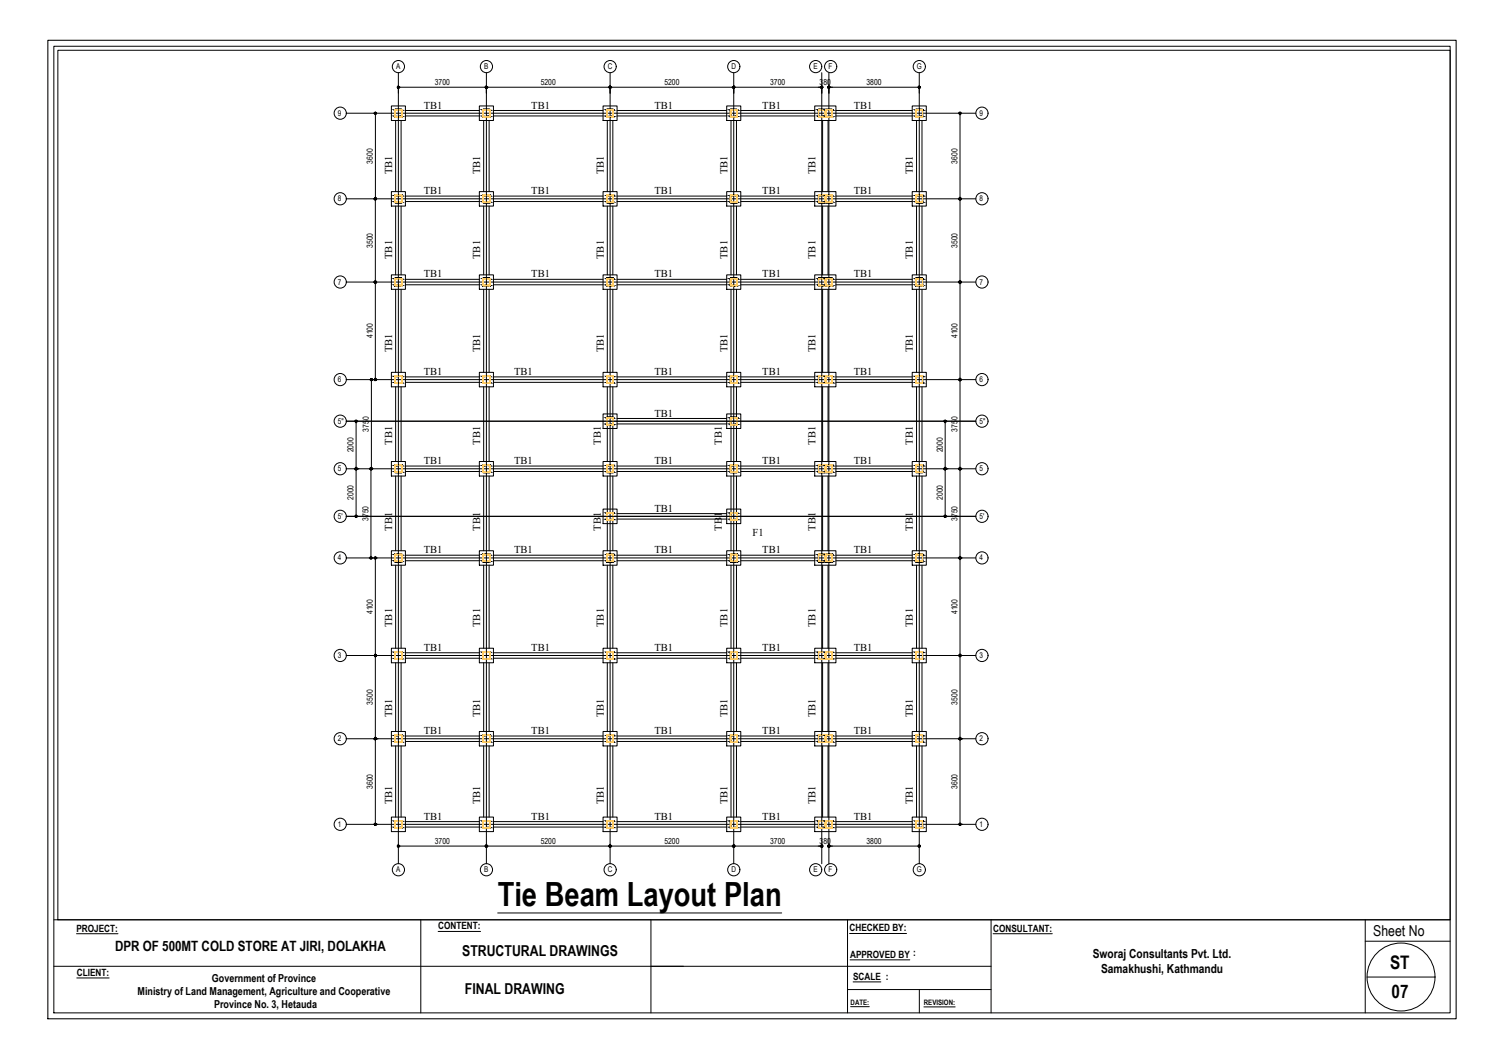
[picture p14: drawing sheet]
<svg xmlns="http://www.w3.org/2000/svg" width="841mm" height="594mm" viewBox="0 0 841 594" stroke-linecap="round" stroke-linejoin="round" font-family="sans-serif">
<defs><g id="words">
<text font-size="18.6" x="278" y="506">Tie Beam Layout Plan</text>
<g font-size="10.4">
<text x="777" y="542">ST</text>
<text x="778" y="558">07</text>
</g>
<g font-size="8.4">
<text x="767" y="523">Sheet No</text>
<text x="258" y="534">STRUCTURAL DRAWINGS</text>
<text x="260" y="556">FINAL DRAWING</text>
</g>
<text font-size="7.9" x="64" y="531">DPR OF 500MT COLD STORE AT JIRI, DOLAKHA</text>
<g font-size="7">
<text x="611" y="535">Sworaj Consultants Pvt. Ltd.</text>
<text x="615" y="544">Samakhushi, Kathmandu</text>
</g>
<g font-size="6.1">
<text x="118" y="549">Government of Province</text>
<text x="77" y="556">Ministry of Land Management, Agriculture and Cooperative</text>
<text x="120" y="564">Province No. 3, Hetauda</text>
</g>
<g font-size="5.9">
<text x="237" y="61">TB1</text>
<text x="297" y="61">TB1</text>
<text x="366" y="61">TB1</text>
<text x="426" y="61">TB1</text>
<text x="477" y="61">TB1</text>
<text x="219" y="97" transform="rotate(-90 219 97)">TB1</text>
<text x="268" y="97" transform="rotate(-90 268 97)">TB1</text>
<text x="337" y="97" transform="rotate(-90 337 97)">TB1</text>
<text x="407" y="97" transform="rotate(-90 407 97)">TB1</text>
<text x="456" y="97" transform="rotate(-90 456 97)">TB1</text>
<text x="510" y="97" transform="rotate(-90 510 97)">TB1</text>
<text x="237" y="109">TB1</text>
<text x="297" y="109">TB1</text>
<text x="366" y="109">TB1</text>
<text x="426" y="109">TB1</text>
<text x="477" y="109">TB1</text>
<text x="219" y="145" transform="rotate(-90 219 145)">TB1</text>
<text x="268" y="145" transform="rotate(-90 268 145)">TB1</text>
<text x="337" y="145" transform="rotate(-90 337 145)">TB1</text>
<text x="407" y="145" transform="rotate(-90 407 145)">TB1</text>
<text x="456" y="145" transform="rotate(-90 456 145)">TB1</text>
<text x="510" y="145" transform="rotate(-90 510 145)">TB1</text>
<text x="237" y="155">TB1</text>
<text x="297" y="155">TB1</text>
<text x="366" y="155">TB1</text>
<text x="426" y="155">TB1</text>
<text x="477" y="155">TB1</text>
<text x="219" y="197" transform="rotate(-90 219 197)">TB1</text>
<text x="268" y="197" transform="rotate(-90 268 197)">TB1</text>
<text x="337" y="197" transform="rotate(-90 337 197)">TB1</text>
<text x="407" y="197" transform="rotate(-90 407 197)">TB1</text>
<text x="456" y="197" transform="rotate(-90 456 197)">TB1</text>
<text x="510" y="197" transform="rotate(-90 510 197)">TB1</text>
<text x="237" y="210">TB1</text>
<text x="287" y="210">TB1</text>
<text x="366" y="210">TB1</text>
<text x="426" y="210">TB1</text>
<text x="477" y="210">TB1</text>
<text x="366" y="233">TB1</text>
<text x="219" y="249" transform="rotate(-90 219 249)">TB1</text>
<text x="268" y="249" transform="rotate(-90 268 249)">TB1</text>
<text x="336" y="249" transform="rotate(-90 336 249)">TB1</text>
<text x="403" y="249" transform="rotate(-90 403 249)">TB1</text>
<text x="456" y="249" transform="rotate(-90 456 249)">TB1</text>
<text x="510" y="249" transform="rotate(-90 510 249)">TB1</text>
<text x="237" y="259">TB1</text>
<text x="287" y="259">TB1</text>
<text x="366" y="259">TB1</text>
<text x="426" y="259">TB1</text>
<text x="477" y="259">TB1</text>
<text x="366" y="286">TB1</text>
<text x="219" y="297" transform="rotate(-90 219 297)">TB1</text>
<text x="268" y="297" transform="rotate(-90 268 297)">TB1</text>
<text x="336" y="297" transform="rotate(-90 336 297)">TB1</text>
<text x="403" y="297" transform="rotate(-90 403 297)">TB1</text>
<text x="421" y="299">F1</text>
<text x="456" y="297" transform="rotate(-90 456 297)">TB1</text>
<text x="510" y="297" transform="rotate(-90 510 297)">TB1</text>
<text x="237" y="309">TB1</text>
<text x="287" y="309">TB1</text>
<text x="366" y="309">TB1</text>
<text x="426" y="309">TB1</text>
<text x="477" y="309">TB1</text>
<text x="219" y="350" transform="rotate(-90 219 350)">TB1</text>
<text x="268" y="350" transform="rotate(-90 268 350)">TB1</text>
<text x="337" y="350" transform="rotate(-90 337 350)">TB1</text>
<text x="407" y="350" transform="rotate(-90 407 350)">TB1</text>
<text x="456" y="350" transform="rotate(-90 456 350)">TB1</text>
<text x="510" y="350" transform="rotate(-90 510 350)">TB1</text>
<text x="237" y="364">TB1</text>
<text x="297" y="364">TB1</text>
<text x="366" y="364">TB1</text>
<text x="426" y="364">TB1</text>
<text x="477" y="364">TB1</text>
<text x="219" y="401" transform="rotate(-90 219 401)">TB1</text>
<text x="268" y="401" transform="rotate(-90 268 401)">TB1</text>
<text x="337" y="401" transform="rotate(-90 337 401)">TB1</text>
<text x="407" y="401" transform="rotate(-90 407 401)">TB1</text>
<text x="456" y="401" transform="rotate(-90 456 401)">TB1</text>
<text x="510" y="401" transform="rotate(-90 510 401)">TB1</text>
<text x="237" y="410">TB1</text>
<text x="297" y="410">TB1</text>
<text x="366" y="410">TB1</text>
<text x="426" y="410">TB1</text>
<text x="477" y="410">TB1</text>
<text x="219" y="449" transform="rotate(-90 219 449)">TB1</text>
<text x="268" y="449" transform="rotate(-90 268 449)">TB1</text>
<text x="337" y="449" transform="rotate(-90 337 449)">TB1</text>
<text x="407" y="449" transform="rotate(-90 407 449)">TB1</text>
<text x="456" y="449" transform="rotate(-90 456 449)">TB1</text>
<text x="510" y="449" transform="rotate(-90 510 449)">TB1</text>
<text x="237" y="458">TB1</text>
<text x="297" y="458">TB1</text>
<text x="366" y="458">TB1</text>
<text x="426" y="458">TB1</text>
<text x="477" y="458">TB1</text>
</g>
<g font-size="5.6">
<text x="43" y="521">PROJECT:</text>
<text x="245" y="519">CONTENT:</text>
<text x="475" y="521">CHECKED BY:</text>
<text x="555" y="521">CONSULTANT:</text>
<text x="475" y="535">APPROVED BY :</text>
<text x="43" y="545">CLIENT:</text>
<text x="477" y="548">SCALE :</text>
</g>
<g font-size="4.6">
<text x="243" y="47">3700</text>
<text x="302" y="47">5200</text>
<text x="371" y="47">5200</text>
<text x="430" y="47">3700</text>
<text x="458" y="47">380</text>
<text x="484" y="47">3800</text>
<text x="208" y="91" transform="rotate(-90 208 91)">3600</text>
<text x="535" y="91" transform="rotate(-90 535 91)">3600</text>
<text x="208" y="139" transform="rotate(-90 208 139)">3500</text>
<text x="535" y="139" transform="rotate(-90 535 139)">3500</text>
<text x="208" y="189" transform="rotate(-90 208 189)">4100</text>
<text x="535" y="189" transform="rotate(-90 535 189)">4100</text>
<text x="206" y="241" transform="rotate(-90 206 241)">3750</text>
<text x="535" y="241" transform="rotate(-90 535 241)">3750</text>
<text x="198" y="253" transform="rotate(-90 198 253)">2000</text>
<text x="527" y="253" transform="rotate(-90 527 253)">2000</text>
<text x="198" y="279" transform="rotate(-90 198 279)">2000</text>
<text x="527" y="279" transform="rotate(-90 527 279)">2000</text>
<text x="206" y="291" transform="rotate(-90 206 291)">3750</text>
<text x="535" y="291" transform="rotate(-90 535 291)">3750</text>
<text x="208" y="343" transform="rotate(-90 208 343)">4100</text>
<text x="535" y="343" transform="rotate(-90 535 343)">4100</text>
<text x="208" y="394" transform="rotate(-90 208 394)">3500</text>
<text x="535" y="394" transform="rotate(-90 535 394)">3500</text>
<text x="208" y="441" transform="rotate(-90 208 441)">3600</text>
<text x="535" y="441" transform="rotate(-90 535 441)">3600</text>
<text x="243" y="471">3700</text>
<text x="302" y="471">5200</text>
<text x="371" y="471">5200</text>
<text x="430" y="471">3700</text>
<text x="458" y="471">380</text>
<text x="484" y="471">3800</text>
</g>
<g font-size="4.5">
<text x="221" y="39">A</text>
<text x="271" y="39">B</text>
<text x="340" y="39">C</text>
<text x="409" y="39">D</text>
<text x="455" y="39">E</text>
<text x="463" y="39">F</text>
<text x="512" y="39">G</text>
<text x="189" y="65">9</text>
<text x="547" y="65">9</text>
<text x="189" y="113">8</text>
<text x="547" y="113">8</text>
<text x="189" y="159">7</text>
<text x="547" y="159">7</text>
<text x="189" y="214">6</text>
<text x="547" y="214">6</text>
<text x="189" y="237">5&quot;</text>
<text x="547" y="237">5&quot;</text>
<text x="189" y="263">5</text>
<text x="547" y="263">5</text>
<text x="189" y="290">5'</text>
<text x="547" y="290">5'</text>
<text x="189" y="313">4</text>
<text x="547" y="313">4</text>
<text x="189" y="368">3</text>
<text x="547" y="368">3</text>
<text x="189" y="414">2</text>
<text x="547" y="414">2</text>
<text x="189" y="462">1</text>
<text x="547" y="462">1</text>
<text x="221" y="487">A</text>
<text x="271" y="487">B</text>
<text x="340" y="487">C</text>
<text x="409" y="487">D</text>
<text x="455" y="487">E</text>
<text x="463" y="487">F</text>
<text x="512" y="487">G</text>
</g>
<g font-size="4.2">
<text x="475" y="562">DATE:</text>
<text x="516" y="562">REVISION:</text>
</g>
</g></defs>
<!-- layer: Cinter Line -->
<g fill="none" stroke="#000" stroke-width=".56">
<path d="M223 41v442M272 41v442M341 41v442M410 41v442M459 41v442M463 41v442M514 41v442M193 63h352M193 111h352M193 158h352M193 212h352M193 235h352"/>
<path d="M193 262h352M193 289h352M193 312h352M193 366h352M193 413h352M193 461h352"/>
</g>
<!-- layer: TEXT -->
<g fill="none" stroke="#000" stroke-width=".56">
<path d="M43 522h23M245 521h24M475 522h32M475 536h33M555 522h33M43 547h18M477 549h15M475 563h11M516 563h18"/>
<circle cx="223" cy="37" r="3"/>
<circle cx="272" cy="37" r="3"/>
<circle cx="341" cy="37" r="3"/>
<circle cx="410" cy="37" r="3"/>
<circle cx="456" cy="37" r="3"/>
<circle cx="464" cy="37" r="3"/>
<circle cx="514" cy="37" r="3"/>
<circle cx="190" cy="63" r="3"/>
<circle cx="549" cy="63" r="3"/>
<circle cx="190" cy="111" r="3"/>
<circle cx="549" cy="111" r="3"/>
<circle cx="190" cy="158" r="3"/>
<circle cx="549" cy="158" r="3"/>
<circle cx="190" cy="212" r="3"/>
<circle cx="549" cy="212" r="3"/>
<circle cx="190" cy="235" r="3"/>
<circle cx="549" cy="235" r="3"/>
<circle cx="190" cy="262" r="3"/>
<circle cx="549" cy="262" r="3"/>
<circle cx="190" cy="289" r="3"/>
<circle cx="549" cy="289" r="3"/>
<circle cx="190" cy="312" r="3"/>
<circle cx="549" cy="312" r="3"/>
<circle cx="190" cy="366" r="3"/>
<circle cx="549" cy="366" r="3"/>
<circle cx="190" cy="413" r="3"/>
<circle cx="549" cy="413" r="3"/>
<circle cx="190" cy="461" r="3"/>
<circle cx="549" cy="461" r="3"/>
<circle cx="223" cy="486" r="3"/>
<circle cx="272" cy="486" r="3"/>
<circle cx="341" cy="486" r="3"/>
<circle cx="410" cy="486" r="3"/>
<circle cx="456" cy="486" r="3"/>
<circle cx="464" cy="486" r="3"/>
<circle cx="514" cy="486" r="3"/>
</g>
<!-- layer: Channels -->
<g fill="none" stroke="#000" stroke-width=".56">
<path d="M221 61h1l-1 1v3h1h-1zM223 61h1v4h-1h1v-3zM270 61h1l-1 1v3h1h-1zM272 61h2v4h-2h2v-3zM339 61h1l-1 1v3h1h-1zM342 61h1v4h-1h1v-3zM408 61h1l-1 1v3h1h-1zM411 61h1v4h-1h1v-3zM457 61h2l-2 1v3h2h-2zM460 61h1v4h-1h1v-3zM461 61h2l-2 1v3h2h-2zM464 61h1v4h-1h1v-3z"/>
<path d="M512 61h1l-1 1v3h1h-1zM514 61h2v4h-2h1v-3zM221 109h1l-1 1v3h1h-1zM223 109h1v4h-1h1v-3zM270 109h1l-1 1v3h1h-1zM272 109h2v4h-2h2v-3zM339 109h1l-1 1v3h1h-1zM342 109h1v4h-1h1v-3zM408 109h1l-1 1v3h1h-1zM411 109h1v4h-1h1v-3zM457 109h2l-2 1v3h2h-2zM460 109h1v4h-1h1v-3z"/>
<path d="M461 109h2l-2 1v3h2h-2zM464 109h1v4h-1h1v-3zM512 109h1l-1 1v3h1h-1zM514 109h2v4h-2h1v-3zM221 156h1h-1v3l1 1h-1zM223 156h1v4h-1l1-1v-3zM270 156h1h-1v3l1 1h-1zM272 156h2v4h-2l2-1v-3zM339 156h1h-1v3l1 1h-1zM342 156h1v4h-1l1-1v-3zM408 156h1h-1v3l1 1h-1zM411 156h1v4h-1l1-1v-3z"/>
<path d="M457 156h2h-2v3l2 1h-2zM460 156h1v4h-1l1-1v-3zM461 156h2h-2v3l2 1h-2zM464 156h1v4h-1l1-1v-3zM512 156h1h-1v3l1 1h-1zM514 156h2v4h-2l1-1v-3zM221 210h1l-1 1v3h1h-1zM223 210h1v4h-1h1v-3zM270 210h1l-1 1v3h1h-1zM272 210h2v4h-2h2v-3zM339 210h1l-1 1v3h1h-1zM342 210h1v4h-1h1v-3z"/>
<path d="M408 210h1l-1 1v3h1h-1zM411 210h1v4h-1h1v-3zM457 210h2l-2 1v3h2h-2zM460 210h1v4h-1h1v-3zM461 210h2l-2 1v3h2h-2zM464 210h1v4h-1h1v-3zM512 210h1l-1 1v3h1h-1zM514 210h2v4h-2h1v-3zM339 233h1l-1 1v3h1h-1zM342 233h1v4h-1h1v-3zM408 233h1l-1 1v3h1h-1zM411 233h1v4h-1h1v-3z"/>
<path d="M221 260h1h-1v4h1h-1zM223 260h1v4h-1h1v-4zM270 260h1h-1v4h1h-1zM272 260h2v4h-2h2v-4zM339 260h1h-1v4h1h-1zM342 260h1v4h-1h1v-4zM408 260h1h-1v4h1h-1zM411 260h1v4h-1h1v-4zM457 260h2h-2v4h2h-2zM460 260h1v4h-1h1v-4zM461 260h2h-2v4h2h-2zM464 260h1v4h-1h1v-4z"/>
<path d="M512 260h1h-1v4h1h-1zM514 260h2v4h-2h1v-4zM339 287h1h-1v3l1 1h-1zM342 287h1v4h-1l1-1v-3zM408 287h1h-1v3l1 1h-1zM411 287h1v4h-1l1-1v-3zM221 310h1h-1v3l1 1h-1zM223 310h1v4h-1l1-1v-3zM270 310h1h-1v3l1 1h-1zM272 310h2v4h-2l2-1v-3zM339 310h1h-1v3l1 1h-1zM342 310h1v4h-1l1-1v-3z"/>
<path d="M408 310h1h-1v3l1 1h-1zM411 310h1v4h-1l1-1v-3zM457 310h2h-2v3l2 1h-2zM460 310h1v4h-1l1-1v-3zM461 310h2h-2v3l2 1h-2zM464 310h1v4h-1l1-1v-3zM512 310h1h-1v3l1 1h-1zM514 310h2v4h-2l1-1v-3zM221 364h1l-1 1v3h1h-1zM223 364h1v4h-1h1v-3zM270 364h1l-1 1v3h1h-1zM272 364h2v4h-2h2v-3z"/>
<path d="M339 364h1l-1 1v3h1h-1zM342 364h1v4h-1h1v-3zM408 364h1l-1 1v3h1h-1zM411 364h1v4h-1h1v-3zM457 364h2l-2 1v3h2h-2zM460 364h1v4h-1h1v-3zM461 364h2l-2 1v3h2h-2zM464 364h1v4h-1h1v-3zM512 364h1l-1 1v3h1h-1zM514 364h2v4h-2h1v-3zM221 411h1h-1v3l1 1h-1zM223 411h1v4h-1l1-1v-3z"/>
<path d="M270 411h1h-1v3l1 1h-1zM272 411h2v4h-2l2-1v-3zM339 411h1h-1v3l1 1h-1zM342 411h1v4h-1l1-1v-3zM408 411h1h-1v3l1 1h-1zM411 411h1v4h-1l1-1v-3zM457 411h2h-2v3l2 1h-2zM460 411h1v4h-1l1-1v-3zM461 411h2h-2v3l2 1h-2zM464 411h1v4h-1l1-1v-3zM512 411h1h-1v3l1 1h-1zM514 411h2v4h-2l1-1v-3z"/>
<path d="M221 459h1h-1v3l1 1h-1zM223 459h1v4h-1l1-1v-3zM270 459h1h-1v3l1 1h-1zM272 459h2v4h-2l2-1v-3zM339 459h1h-1v3l1 1h-1zM342 459h1v4h-1l1-1v-3zM408 459h1h-1v3l1 1h-1zM411 459h1v4h-1l1-1v-3zM457 459h2h-2v3l2 1h-2zM460 459h1v4h-1l1-1v-3zM461 459h2h-2v3l2 1h-2zM464 459h1v4h-1l1-1v-3z"/>
<path d="M512 459h1h-1v3l1 1h-1zM514 459h2v4h-2l1-1v-3z"/>
</g>
<!-- layer: STEEL_PLATE -->
<g fill="none" stroke="#000" stroke-width=".56">
<path d="M221 65h3zM221 61h3zM270 65h4zM270 61h4zM339 65h4zM339 61h4zM408 65h4zM408 61h4zM457 65h4zM457 61h4zM461 65h4zM461 61h4z"/>
<path d="M512 65h4zM512 61h4zM221 113h3zM221 109h3zM270 113h4zM270 109h4zM339 113h4zM339 109h4zM408 113h4zM408 109h4zM457 113h4zM457 109h4z"/>
<path d="M461 113h4zM461 109h4zM512 113h4zM512 109h4zM221 160h3zM221 156h3zM270 160h4zM270 156h4zM339 160h4zM339 156h4zM408 160h4zM408 156h4z"/>
<path d="M457 160h4zM457 156h4zM461 160h4zM461 156h4zM512 160h4zM512 156h4zM221 214h3zM221 210h3zM270 214h4zM270 210h4zM339 214h4zM339 210h4z"/>
<path d="M408 214h4zM408 210h4zM457 214h4zM457 210h4zM461 214h4zM461 210h4zM512 214h4zM512 210h4zM339 237l4 1zM339 233h4zM408 237l4 1zM408 233h4z"/>
<path d="M221 260h3zM270 260h4zM339 260h4zM408 260h4zM457 260h4zM461 260h4zM512 260h4zM221 264h3zM270 264h4zM339 264h4zM408 264h4zM457 264h4z"/>
<path d="M461 264h4zM512 264h4zM339 291h4zM339 286l4 1zM408 291h4zM408 286l4 1zM221 314h3zM221 310h3zM270 314h4zM270 310h4zM339 314h4zM339 310h4z"/>
<path d="M408 314h4zM408 310h4zM457 314h4zM457 310h4zM461 314h4zM461 310h4zM512 314h4zM512 310h4zM221 368h3zM221 364h3zM270 368h4zM270 364h4z"/>
<path d="M339 368h4zM339 364h4zM408 368h4zM408 364h4zM457 368h4zM457 364h4zM461 368h4zM461 364h4zM512 368h4zM512 364h4zM221 415h3zM221 411h3z"/>
<path d="M270 415h4zM270 411h4zM339 415h4zM339 411h4zM408 415h4zM408 411h4zM457 415h4zM457 411h4zM461 415h4zM461 411h4zM512 415h4zM512 411h4z"/>
<path d="M221 459h3zM270 459h4zM339 459h4zM408 459h4zM457 459h4zM461 459h4zM512 459h4zM221 463h3zM270 463h4zM339 463h4zM408 463h4zM457 463h4z"/>
<path d="M461 463h4zM512 463h4z"/>
</g>
<!-- layer: bars -->
<g fill="#000" stroke="#000" stroke-width=".56">
<path d="M221 61h1zM221 61h1z"/>
<path d="M221 61h1zM221 61h1z"/>
<path d="M221 61h1zM221 61h1z"/>
<path d="M221 61h1zM221 61h1z"/>
<path d="M221 65h1zM221 65h1z"/>
<path d="M221 65h1zM221 65h1z"/>
<path d="M221 65h1zM221 65h1z"/>
<path d="M221 62v3zM221 62v3z"/>
<path d="M221 61h1zM221 61h1z"/>
<path d="M221 61h1zM221 61h1z"/>
<path d="M221 65h1zM221 65h1z"/>
<path d="M221 61h1zM221 61h1z"/>
<path d="M221 65h1zM221 65h1z"/>
<path d="M221 65h1zM221 65h1z"/>
<path d="M221 65h1zM221 65h1z"/>
<path d="M221 61h1zM221 61h1z"/>
<path d="M221 61h1zM221 61h1z"/>
<path d="M221 65h1zM221 65h1z"/>
<path d="M221 65h1zM221 65h1z"/>
<path d="M223 61h1zM223 61h1z"/>
<path d="M223 61h1zM223 61h1z"/>
<path d="M223 65h1zM223 65h1z"/>
<path d="M223 65h1zM223 65h1z"/>
<path d="M223 61h1zM223 61h1z"/>
<path d="M223 61h1zM223 61h1z"/>
<path d="M223 65h1zM223 65h1z"/>
<path d="M223 65h1zM223 65h1z"/>
<path d="M223 61h1zM223 61h1z"/>
<path d="M223 65h1zM223 65h1z"/>
<path d="M221 61h3zM221 61h3z"/>
<path d="M221 65h3zM221 65h3z"/>
<path d="M223 61h1zM223 61h1z"/>
<path d="M223 61h1zM223 61h1z"/>
<path d="M223 61h1zM223 61h1z"/>
<path d="M223 61h1zM223 61h1z"/>
<path d="M224 62v3zM224 62v3z"/>
<path d="M223 65h1zM223 65h1z"/>
<path d="M223 65h1zM223 65h1z"/>
<path d="M223 65h1zM223 65h1z"/>
<path d="M223 65h1zM223 65h1z"/>
<path d="M270 61h1zM270 61h1z"/>
<path d="M270 61h1zM270 61h1z"/>
<path d="M270 61h1zM270 61h1z"/>
<path d="M270 61h1zM270 61h1z"/>
<path d="M270 65h1zM270 65h1z"/>
<path d="M270 65h1zM270 65h1z"/>
<path d="M270 65h1zM270 65h1z"/>
<path d="M270 65h1zM270 65h1z"/>
<path d="M270 62v3zM270 62v3z"/>
<path d="M270 61h1zM270 61h1z"/>
<path d="M270 61h1zM270 61h1z"/>
<path d="M270 65h1zM270 65h1z"/>
<path d="M270 61h1zM270 61h1z"/>
<path d="M270 61h1zM270 61h1z"/>
<path d="M270 61h1zM270 61h1z"/>
<path d="M270 65h1zM270 65h1z"/>
<path d="M270 65h1zM270 65h1z"/>
<path d="M270 65h1zM270 65h1z"/>
<path d="M270 65h1zM270 65h1z"/>
<path d="M272 61h2zM272 61h2z"/>
<path d="M272 61h2zM272 61h2z"/>
<path d="M272 61h2zM272 61h2z"/>
<path d="M272 65h2zM272 65h2z"/>
<path d="M272 65h2zM272 65h2z"/>
<path d="M272 65h2zM272 65h2z"/>
<path d="M273 61h1zM273 61h1z"/>
<path d="M273 65h1zM273 65h1z"/>
<path d="M270 61h4zM270 61h4z"/>
<path d="M270 65h4zM270 65h4z"/>
<path d="M272 61h2zM272 61h2z"/>
<path d="M272 61h2zM272 61h2z"/>
<path d="M272 61h2zM272 61h2z"/>
<path d="M272 61h2zM272 61h2z"/>
<path d="M273 61h1zM273 61h1z"/>
<path d="M274 62v3zM274 62v3z"/>
<path d="M273 65h1zM273 65h1z"/>
<path d="M273 65h1zM272 65h2z"/>
<path d="M272 65h2zM272 65h2z"/>
<path d="M272 65h2zM272 65h2z"/>
<path d="M272 65h2zM272 65h2z"/>
<path d="M339 61h1zM339 61h1z"/>
<path d="M339 61h1zM339 61h1z"/>
<path d="M339 61h1zM339 61h1z"/>
<path d="M339 61h1zM339 61h1z"/>
<path d="M339 65h1zM339 65h1z"/>
<path d="M339 65h1zM339 65h1z"/>
<path d="M339 65h1zM339 65h1z"/>
<path d="M339 65h1zM339 65h1z"/>
<path d="M339 62v3zM339 62v3z"/>
<path d="M339 61h1zM339 61h1z"/>
<path d="M339 61h1zM339 61h1z"/>
<path d="M339 61h1zM339 61h1z"/>
<path d="M339 65h1zM339 65h1z"/>
<path d="M339 65h1zM339 65h1z"/>
<path d="M339 61h1zM339 61h1z"/>
<path d="M339 61h1zM339 61h1z"/>
<path d="M339 65h1zM339 65h1z"/>
<path d="M339 65h1zM339 65h1z"/>
<path d="M339 65h1zM339 65h1z"/>
<path d="M342 61h1zM342 61h1z"/>
<path d="M342 65h1zM342 65h1z"/>
<path d="M342 61h1zM342 61h1z"/>
<path d="M342 61h1zM342 61h1z"/>
<path d="M342 65h1zM342 65h1z"/>
<path d="M342 65h1zM342 65h1z"/>
<path d="M342 61h1zM342 61h1z"/>
<path d="M342 65h1zM342 65h1z"/>
<path d="M339 61h4zM339 61h4z"/>
<path d="M339 65h4zM339 65h4z"/>
<path d="M342 61h1zM342 61h1z"/>
<path d="M342 61h1zM342 61h1z"/>
<path d="M342 61h1zM342 61h1z"/>
<path d="M342 61h1zM342 61h1z"/>
<path d="M342 61h1zM342 61h1z"/>
<path d="M343 62v3zM343 62v3z"/>
<path d="M342 65h1zM342 65h1z"/>
<path d="M342 65h1zM342 65h1z"/>
<path d="M342 65h1zM342 65h1z"/>
<path d="M342 65h1zM342 65h1z"/>
<path d="M342 65h1zM342 65h1z"/>
<path d="M408 61h1zM408 61h1z"/>
<path d="M408 61h1zM408 61h1z"/>
<path d="M408 61h1zM408 61h1z"/>
<path d="M408 61h1zM408 61h1z"/>
<path d="M408 65h1zM408 65h1z"/>
<path d="M408 65h1zM408 65h1z"/>
<path d="M408 65h1zM408 65h1z"/>
<path d="M408 65h1zM408 65h1z"/>
<path d="M408 62v3zM408 62v3z"/>
<path d="M408 61h1zM408 61h1z"/>
<path d="M408 61h1zM408 61h1z"/>
<path d="M408 65h1zM408 65h1z"/>
<path d="M408 61h1zM408 61h1z"/>
<path d="M408 61h1zM408 61h1z"/>
<path d="M408 61h1zM408 61h1z"/>
<path d="M408 65h1zM408 65h1z"/>
<path d="M408 65h1zM408 65h1z"/>
<path d="M408 65h1zM408 65h1z"/>
<path d="M408 65h1zM408 65h1z"/>
<path d="M411 61h1zM411 61h1z"/>
<path d="M411 61h1zM411 61h1z"/>
<path d="M411 65h1zM411 65h1z"/>
<path d="M411 65h1zM411 65h1z"/>
<path d="M411 61h1zM411 61h1z"/>
<path d="M411 61h1zM411 61h1z"/>
<path d="M411 65h1zM411 65h1z"/>
<path d="M411 65h1zM411 65h1z"/>
<path d="M408 61h4zM408 61h4z"/>
<path d="M408 65h4zM408 65h4z"/>
<path d="M411 61h1zM411 61h1z"/>
<path d="M411 61h1zM411 61h1z"/>
<path d="M411 61h1zM411 61h1z"/>
<path d="M411 61h1zM411 61h1z"/>
<path d="M411 61h1zM411 61h1z"/>
<path d="M412 62v3zM412 62v3z"/>
<path d="M411 65h1zM411 65h1z"/>
<path d="M411 65h1zM411 65h1z"/>
<path d="M411 65h1zM411 65h1z"/>
<path d="M411 65h1zM411 65h1z"/>
<path d="M411 65h1zM411 65h1z"/>
<path d="M457 61h2zM457 61h2z"/>
<path d="M457 61h2zM457 61h2z"/>
<path d="M457 61h1zM457 61h1z"/>
<path d="M457 61h1zM457 61h1z"/>
<path d="M457 61h1zM457 61h1z"/>
<path d="M457 65h1zM457 65h1z"/>
<path d="M457 65h1zM457 65h1z"/>
<path d="M457 65h1zM457 65h1z"/>
<path d="M457 65h2zM457 65h2z"/>
<path d="M457 65h2zM457 65h2z"/>
<path d="M457 62v3zM457 62v3z"/>
<path d="M457 61h1zM457 61h1z"/>
<path d="M457 65h1zM457 65h1z"/>
<path d="M457 65h2zM457 65h2z"/>
<path d="M457 61h2zM457 61h2z"/>
<path d="M457 61h2zM457 61h2z"/>
<path d="M457 61h2zM457 61h1z"/>
<path d="M457 65h2zM457 65h2z"/>
<path d="M457 65h2zM457 65h2z"/>
<path d="M460 65h1zM460 65h1z"/>
<path d="M460 61h1zM460 61h1z"/>
<path d="M460 61h1zM460 61h1z"/>
<path d="M460 65h1zM460 65h1z"/>
<path d="M460 65h1zM460 65h1z"/>
<path d="M460 61h1zM460 61h1z"/>
<path d="M460 61h1zM460 61h1z"/>
<path d="M460 65h1zM460 65h1z"/>
<path d="M460 65h1zM460 65h1z"/>
<path d="M457 61h4zM457 61h4z"/>
<path d="M457 65h4zM457 65h4z"/>
<path d="M460 61h1zM460 61h1z"/>
<path d="M460 61h1zM460 61h1z"/>
<path d="M460 61h1zM460 61h1z"/>
<path d="M460 61h1zM460 61h1z"/>
<path d="M460 61h1zM460 61h1z"/>
<path d="M461 62v3zM461 62v3z"/>
<path d="M460 65h1zM460 65h1z"/>
<path d="M460 65h1zM460 65h1z"/>
<path d="M460 65h1zM460 65h1z"/>
<path d="M460 65h1zM460 65h1z"/>
<path d="M461 61h2zM461 61h2z"/>
<path d="M461 61h2zM461 61h2z"/>
<path d="M461 61h1zM461 61h1z"/>
<path d="M461 61h1zM461 61h1z"/>
<path d="M461 65h1zM461 65h1z"/>
<path d="M461 65h1zM461 65h1z"/>
<path d="M461 65h2zM461 65h2z"/>
<path d="M461 65h2zM461 65h2z"/>
<path d="M461 62v3zM461 62v3z"/>
<path d="M461 61h1zM461 61h1z"/>
<path d="M461 61h1zM461 61h2z"/>
<path d="M461 65h1zM461 65h1z"/>
<path d="M461 61h2zM461 61h2z"/>
<path d="M461 61h2zM461 61h2z"/>
<path d="M461 61h2zM461 61h2z"/>
<path d="M461 65h2zM461 65h2z"/>
<path d="M461 65h2zM461 65h2z"/>
<path d="M461 65h2zM461 65h2z"/>
<path d="M461 65h2zM461 65h2z"/>
<path d="M464 61h1zM464 61h1z"/>
<path d="M464 61h1zM464 61h1z"/>
<path d="M464 65h1zM464 65h1z"/>
<path d="M464 65h1zM464 65h1z"/>
<path d="M464 61h1zM464 61h1z"/>
<path d="M464 61h1zM464 61h1z"/>
<path d="M464 65h1zM464 65h1z"/>
<path d="M464 65h1zM464 65h1z"/>
<path d="M461 61h4zM461 61h4z"/>
<path d="M461 65h4zM461 65h4z"/>
<path d="M464 61h1zM464 61h1z"/>
<path d="M464 61h1zM464 61h1z"/>
<path d="M464 61h1zM464 61h1z"/>
<path d="M464 61h1zM464 61h1z"/>
<path d="M464 61h1zM464 61h1z"/>
<path d="M465 62v3zM465 62v3z"/>
<path d="M464 65h1zM464 65h1z"/>
<path d="M464 65h1zM464 65h1z"/>
<path d="M464 65h1zM464 65h1z"/>
<path d="M464 65h1zM464 65h1z"/>
<path d="M464 65h1zM464 65h1z"/>
<path d="M512 61h1zM512 61h1z"/>
<path d="M512 61h1zM512 61h1z"/>
<path d="M512 61h1zM512 61h1z"/>
<path d="M512 61h1zM512 61h1z"/>
<path d="M512 65h1zM512 65h1z"/>
<path d="M512 65h1zM512 65h1z"/>
<path d="M512 65h1zM512 65h1z"/>
<path d="M512 65h1zM512 65h1z"/>
<path d="M512 62v3zM512 62v3z"/>
<path d="M512 61h1zM512 61h1z"/>
<path d="M512 61h1zM512 61h1z"/>
<path d="M512 65h1zM512 65h1z"/>
<path d="M512 61h1zM512 61h1z"/>
<path d="M512 61h1zM512 61h1z"/>
<path d="M512 61h1zM512 61h1z"/>
<path d="M512 65h1zM512 65h1z"/>
<path d="M512 65h1zM512 65h1z"/>
<path d="M512 65h1zM512 65h1z"/>
<path d="M512 65h1zM512 65h1z"/>
<path d="M514 61h2zM514 61h2z"/>
<path d="M514 61h2zM514 61h2z"/>
<path d="M514 65h2zM514 65h2z"/>
<path d="M514 65h2zM514 65h2z"/>
<path d="M514 61h2zM514 61h2z"/>
<path d="M514 61h2zM514 61h2z"/>
<path d="M514 65h2zM514 65h2z"/>
<path d="M514 65h2zM514 65h2z"/>
<path d="M512 61h4zM512 61h4z"/>
<path d="M512 65h4zM512 65h4z"/>
<path d="M514 61h2zM514 61h2z"/>
<path d="M514 61h2zM514 61h2z"/>
<path d="M514 61h2zM514 61h2z"/>
<path d="M514 61h2zM514 61h2z"/>
<path d="M514 61h2zM514 61h2z"/>
<path d="M515 62l1 3zM515 62l1 3z"/>
<path d="M514 65h2zM514 65h2z"/>
<path d="M514 65h2zM514 65h2z"/>
<path d="M514 65h2zM514 65h2z"/>
<path d="M514 65h2zM514 65h2z"/>
<path d="M514 65h2zM514 65h2z"/>
<path d="M221 109h1zM221 109h1z"/>
<path d="M221 109h1zM221 109h1z"/>
<path d="M221 109h1zM221 109h1z"/>
<path d="M221 113h1zM221 113h1z"/>
<path d="M221 113h1zM221 113h1z"/>
<path d="M221 113h1zM221 113h1z"/>
<path d="M221 113h1zM221 113h1z"/>
<path d="M221 110v3zM221 110v3z"/>
<path d="M221 109h1zM221 109h1z"/>
<path d="M221 109h1zM221 109h1z"/>
<path d="M221 109h1zM221 109h1z"/>
<path d="M221 113h1zM221 113h1z"/>
<path d="M221 113h1zM221 113h1z"/>
<path d="M221 109h1zM221 109h1z"/>
<path d="M221 109h1zM221 109h1z"/>
<path d="M221 113h1zM221 113h1z"/>
<path d="M221 109h1zM221 109h1z"/>
<path d="M221 113h1zM221 113h1z"/>
<path d="M221 113h1zM221 113h1z"/>
<path d="M223 109h1zM223 109h1z"/>
<path d="M223 109h1zM223 109h1z"/>
<path d="M223 113h1zM223 113h1z"/>
<path d="M223 113h1zM223 113h1z"/>
<path d="M223 109h1zM223 109h1z"/>
<path d="M223 109h1zM223 109h1z"/>
<path d="M223 113h1zM223 113h1z"/>
<path d="M223 109h1zM223 109h1z"/>
<path d="M223 113h1zM223 113h1z"/>
<path d="M221 109h3zM221 109h3z"/>
<path d="M221 113h3zM221 113h3z"/>
<path d="M223 109h1zM223 109h1z"/>
<path d="M223 109h1zM223 109h1z"/>
<path d="M223 109h1zM223 109h1z"/>
<path d="M223 109h1zM223 109h1z"/>
<path d="M224 110v3zM224 110v3z"/>
<path d="M223 113h1zM223 113h1z"/>
<path d="M223 113h1zM223 113h1z"/>
<path d="M223 113h1zM223 113h1z"/>
<path d="M223 113h1zM223 113h1z"/>
<path d="M223 113h1zM223 113h1z"/>
<path d="M270 109h1zM270 109h1z"/>
<path d="M270 109h1zM270 109h1z"/>
<path d="M270 109h1zM270 109h1z"/>
<path d="M270 109h1zM270 109h1z"/>
<path d="M270 113h1zM270 113h1z"/>
<path d="M270 113h1zM270 113h1z"/>
<path d="M270 113h1zM270 113h1z"/>
<path d="M270 113h1zM270 113h1z"/>
<path d="M270 110v3zM270 110v3z"/>
<path d="M270 109h1zM270 109h1z"/>
<path d="M270 109h1zM270 109h1z"/>
<path d="M270 109h1zM270 109h1z"/>
<path d="M270 113h1zM270 113h1z"/>
<path d="M270 113h1zM270 113h1z"/>
<path d="M270 109h1zM270 109h1z"/>
<path d="M270 109h1zM270 109h1z"/>
<path d="M270 113h1zM270 113h1z"/>
<path d="M270 113h1zM270 113h1z"/>
<path d="M270 113h1zM270 113h1z"/>
<path d="M272 109h2zM272 109h2z"/>
<path d="M272 109h2zM272 109h2z"/>
<path d="M272 109h2zM272 109h2z"/>
<path d="M272 109h2zM272 109h2z"/>
<path d="M272 113h2zM272 113h2z"/>
<path d="M272 113h2zM272 113h2z"/>
<path d="M272 113h2zM272 113h2z"/>
<path d="M272 113h2zM272 113h2z"/>
<path d="M273 113h1zM273 113h1z"/>
<path d="M270 109h4zM270 109h4z"/>
<path d="M270 113h4zM270 113h4z"/>
<path d="M272 109h2zM272 109h2z"/>
<path d="M272 109h2zM272 109h2z"/>
<path d="M272 109h2zM272 109h2z"/>
<path d="M273 109h1zM273 109h1z"/>
<path d="M273 109h1zM273 109h1z"/>
<path d="M274 110v3zM274 110v3z"/>
<path d="M273 113h1zM273 113h1z"/>
<path d="M273 113h1zM273 113h1z"/>
<path d="M272 113h2zM272 113h2z"/>
<path d="M272 113h2zM272 113h2z"/>
<path d="M339 109h1zM339 109h1z"/>
<path d="M339 109h1zM339 109h1z"/>
<path d="M339 109h1zM339 109h1z"/>
<path d="M339 109h1zM339 109h1z"/>
<path d="M339 109h1zM339 109h1z"/>
<path d="M339 109h1zM339 109h1z"/>
<path d="M339 113h1zM339 113h1z"/>
<path d="M339 113h1zM339 113h1z"/>
<path d="M339 113h1zM339 113h1z"/>
<path d="M339 113h1zM339 113h1z"/>
<path d="M339 110v3zM339 110v3z"/>
<path d="M339 109h1zM339 109h1z"/>
<path d="M339 113h1zM339 113h1z"/>
<path d="M339 113h1zM339 113h1z"/>
<path d="M339 109h1zM339 109h1z"/>
<path d="M339 109h1zM339 109h1z"/>
<path d="M339 113h1zM339 113h1z"/>
<path d="M339 113h1zM339 113h1z"/>
<path d="M339 113h1zM339 113h1z"/>
<path d="M342 109h1zM342 109h1z"/>
<path d="M342 109h1zM342 109h1z"/>
<path d="M342 113h1zM342 113h1z"/>
<path d="M342 109h1zM342 109h1z"/>
<path d="M342 109h1zM342 109h1z"/>
<path d="M342 109h1zM342 109h1z"/>
<path d="M342 113h1zM342 113h1z"/>
<path d="M342 113h1zM342 113h1z"/>
<path d="M342 109h1zM342 109h1z"/>
<path d="M342 113h1zM342 113h1z"/>
<path d="M339 109h4zM339 109h4z"/>
<path d="M339 113h4zM339 113h4z"/>
<path d="M342 109h1zM342 109h1z"/>
<path d="M342 109h1zM342 109h1z"/>
<path d="M342 109h1zM342 109h1z"/>
<path d="M343 110v3zM343 110v3z"/>
<path d="M342 113h1zM342 113h1z"/>
<path d="M342 113h1zM342 113h1z"/>
<path d="M342 113h1zM342 113h1z"/>
<path d="M342 113h1zM342 113h1z"/>
<path d="M342 113h1zM342 113h1z"/>
<path d="M408 109h1zM408 109h1z"/>
<path d="M408 109h1zM408 109h1z"/>
<path d="M408 109h1zM408 109h1z"/>
<path d="M408 109h1zM408 109h1z"/>
<path d="M408 113h1zM408 113h1z"/>
<path d="M408 113h1zM408 113h1z"/>
<path d="M408 113h1zM408 113h1z"/>
<path d="M408 113h1zM408 113h1z"/>
<path d="M408 113h1zM408 113h1z"/>
<path d="M408 110v3zM408 110v3z"/>
<path d="M408 109h1zM408 109h1z"/>
<path d="M408 109h1zM408 109h1z"/>
<path d="M408 109h1zM408 109h1z"/>
<path d="M408 113h1zM408 113h1z"/>
<path d="M408 113h1zM408 113h1z"/>
<path d="M408 109h1zM408 109h1z"/>
<path d="M408 109h1zM408 109h1z"/>
<path d="M408 113h1zM408 113h1z"/>
<path d="M408 113h1zM408 113h1z"/>
<path d="M411 109h1zM411 109h1z"/>
<path d="M411 109h1zM411 109h1z"/>
<path d="M411 109h1zM411 109h1z"/>
<path d="M411 113h1zM411 113h1z"/>
<path d="M411 113h1zM411 113h1z"/>
<path d="M411 113h1zM411 113h1z"/>
<path d="M411 109h1zM411 109h1z"/>
<path d="M411 113h1zM411 113h1z"/>
<path d="M408 109h4zM408 109h4z"/>
<path d="M408 113h4zM408 113h4z"/>
<path d="M411 109h1zM411 109h1z"/>
<path d="M411 109h1zM411 109h1z"/>
<path d="M411 109h1zM411 109h1z"/>
<path d="M411 109h1zM411 109h1z"/>
<path d="M411 109h1zM411 109h1z"/>
<path d="M412 110v3zM412 110v3z"/>
<path d="M411 113h1zM411 113h1z"/>
<path d="M411 113h1zM411 113h1z"/>
<path d="M411 113h1zM411 113h1z"/>
<path d="M411 113h1zM411 113h1z"/>
<path d="M411 113h1zM411 113h1z"/>
<path d="M457 109h2zM457 109h2z"/>
<path d="M457 109h2zM457 109h2z"/>
<path d="M457 109h1zM457 109h1z"/>
<path d="M457 109h1zM457 109h1z"/>
<path d="M457 109h1zM457 109h1z"/>
<path d="M457 113h1zM457 113h1z"/>
<path d="M457 113h1zM457 113h1z"/>
<path d="M457 113h2zM457 113h2z"/>
<path d="M457 113h2zM457 113h2z"/>
<path d="M457 110v3zM457 110v3z"/>
<path d="M457 109h1zM457 109h2z"/>
<path d="M457 109h1zM457 109h1z"/>
<path d="M457 113h1zM457 113h1z"/>
<path d="M457 113h1zM457 113h1z"/>
<path d="M457 109h2zM457 109h2z"/>
<path d="M457 109h2zM457 109h2z"/>
<path d="M457 113h2zM457 113h2z"/>
<path d="M457 113h2zM457 113h2z"/>
<path d="M457 113h2zM457 113h2z"/>
<path d="M460 109h1zM460 109h1z"/>
<path d="M460 113h1zM460 113h1z"/>
<path d="M460 109h1zM460 109h1z"/>
<path d="M460 109h1zM460 109h1z"/>
<path d="M460 113h1zM460 113h1z"/>
<path d="M460 113h1zM460 113h1z"/>
<path d="M460 113h1zM460 113h1z"/>
<path d="M460 109h1zM460 109h1z"/>
<path d="M460 113h1zM460 113h1z"/>
<path d="M460 113h1zM460 113h1z"/>
<path d="M457 109h4zM457 109h4z"/>
<path d="M457 113h4zM457 113h4z"/>
<path d="M460 109h1zM460 109h1z"/>
<path d="M460 109h1zM460 109h1z"/>
<path d="M460 109h1zM460 109h1z"/>
<path d="M460 109h1zM460 109h1z"/>
<path d="M460 109h1zM460 109h1z"/>
<path d="M461 110v3zM461 110v3z"/>
<path d="M460 113h1zM460 113h1z"/>
<path d="M460 113h1zM460 113h1z"/>
<path d="M460 113h1zM460 113h1z"/>
<path d="M461 109h2zM461 109h2z"/>
<path d="M461 109h2zM461 109h2z"/>
<path d="M461 109h2zM461 109h2z"/>
<path d="M461 109h1zM461 109h1z"/>
<path d="M461 113h1zM461 113h1z"/>
<path d="M461 113h2zM461 113h2z"/>
<path d="M461 113h2zM461 113h2z"/>
<path d="M461 113h2zM461 113h2z"/>
<path d="M461 110v3zM461 110v3z"/>
<path d="M461 109h1zM461 109h1z"/>
<path d="M461 109h1zM461 109h2z"/>
<path d="M461 109h1zM461 109h1z"/>
<path d="M461 113h1zM461 113h1z"/>
<path d="M461 113h1zM461 113h1z"/>
<path d="M461 109h2zM461 109h2z"/>
<path d="M461 109h2zM461 109h2z"/>
<path d="M461 113h2zM461 113h2z"/>
<path d="M461 113h2zM461 113h2z"/>
<path d="M461 113h2zM461 113h2z"/>
<path d="M464 109h1zM464 109h1z"/>
<path d="M464 109h1zM464 109h1z"/>
<path d="M464 109h1zM464 109h1z"/>
<path d="M464 113h1zM464 113h1z"/>
<path d="M464 113h1zM464 113h1z"/>
<path d="M464 113h1zM464 113h1z"/>
<path d="M464 109h1zM464 109h1z"/>
<path d="M464 113h1zM464 113h1z"/>
<path d="M461 109h4zM461 109h4z"/>
<path d="M461 113h4zM461 113h4z"/>
<path d="M464 109h1zM464 109h1z"/>
<path d="M464 109h1zM464 109h1z"/>
<path d="M464 109h1zM464 109h1z"/>
<path d="M464 109h1zM464 109h1z"/>
<path d="M464 109h1zM464 109h1z"/>
<path d="M465 110v3zM465 110v3z"/>
<path d="M464 113h1zM464 113h1z"/>
<path d="M464 113h1zM464 113h1z"/>
<path d="M464 113h1zM464 113h1z"/>
<path d="M464 113h1zM464 113h1z"/>
<path d="M464 113h1zM464 113h1z"/>
<path d="M512 109h1zM512 109h1z"/>
<path d="M512 109h1zM512 109h1z"/>
<path d="M512 109h1zM512 109h1z"/>
<path d="M512 109h1zM512 109h1z"/>
<path d="M512 113h1zM512 113h1z"/>
<path d="M512 113h1zM512 113h1z"/>
<path d="M512 113h1zM512 113h1z"/>
<path d="M512 113h1zM512 113h1z"/>
<path d="M512 110v3zM512 110v3z"/>
<path d="M512 109h1zM512 109h1z"/>
<path d="M512 109h1zM512 109h1z"/>
<path d="M512 109h1zM512 109h1z"/>
<path d="M512 113h1zM512 113h1z"/>
<path d="M512 113h1zM512 113h1z"/>
<path d="M512 109h1zM512 109h1z"/>
<path d="M512 109h1zM512 109h1z"/>
<path d="M512 113h1zM512 113h1z"/>
<path d="M512 113h1zM512 113h1z"/>
<path d="M512 113h1zM512 113h1z"/>
<path d="M514 109h2zM514 109h2z"/>
<path d="M514 109h2zM514 109h2z"/>
<path d="M514 109h2zM514 109h2z"/>
<path d="M514 113h2zM514 113h2z"/>
<path d="M514 113h2zM514 113h2z"/>
<path d="M514 113h2zM514 113h2z"/>
<path d="M514 109h2zM514 109h2z"/>
<path d="M514 113h2zM514 113h2z"/>
<path d="M512 109h4zM512 109h4z"/>
<path d="M512 113h4zM512 113h4z"/>
<path d="M514 109h2zM514 109h2z"/>
<path d="M514 109h2zM514 109h2z"/>
<path d="M514 109h2zM514 109h2z"/>
<path d="M514 109h2zM514 109h2z"/>
<path d="M514 109h2zM514 109h2z"/>
<path d="M515 110l1 3zM515 110l1 3z"/>
<path d="M514 113h2zM514 113h2z"/>
<path d="M514 113h2zM514 113h2z"/>
<path d="M514 113h2zM514 113h2z"/>
<path d="M514 113h2zM514 113h2z"/>
<path d="M514 113h2zM514 113h2z"/>
<path d="M221 156h1zM221 156h1z"/>
<path d="M221 156h1zM221 156h1z"/>
<path d="M221 156h1zM221 156h1z"/>
<path d="M221 156h1zM221 156h1z"/>
<path d="M221 159h1zM221 159h1z"/>
<path d="M221 159h1zM221 159h1z"/>
<path d="M221 159h1zM221 159h1z"/>
<path d="M221 156v3zM221 156v3z"/>
<path d="M221 156h1zM221 156h1z"/>
<path d="M221 156h1zM221 156h1z"/>
<path d="M221 159h1zM221 159h1z"/>
<path d="M221 156h1zM221 156h1z"/>
<path d="M221 159h1zM221 159h1z"/>
<path d="M221 159h1zM221 159h1z"/>
<path d="M221 159l1 1zM221 159l1 1z"/>
<path d="M221 156h1zM221 156h1z"/>
<path d="M221 156h1zM221 156h1z"/>
<path d="M221 160h1zM221 160h1z"/>
<path d="M221 160h1zM221 160h1z"/>
<path d="M223 156h1zM223 156h1z"/>
<path d="M223 159h1zM223 159h1z"/>
<path d="M223 160h1zM223 160h1z"/>
<path d="M223 156h1zM223 156h1z"/>
<path d="M223 156h1zM223 156h1z"/>
<path d="M223 159h1zM223 159h1z"/>
<path d="M223 156h1zM223 156h1z"/>
<path d="M223 159h1zM223 159h1z"/>
<path d="M221 156h3zM221 156h3z"/>
<path d="M221 160h3zM221 160h3z"/>
<path d="M223 156h1zM223 156h1z"/>
<path d="M223 156h1zM223 156h1z"/>
<path d="M223 156h1zM223 156h1z"/>
<path d="M223 156h1zM223 156h1z"/>
<path d="M223 156h1zM223 156h1z"/>
<path d="M224 156v3zM224 156v3z"/>
<path d="M223 159h1zM223 159h1z"/>
<path d="M223 159h1zM223 159h1z"/>
<path d="M223 159h1zM223 159h1z"/>
<path d="M223 159l1 1zM223 159l1 1z"/>
<path d="M223 160h1zM223 160h1z"/>
<path d="M270 156h1zM270 156h1z"/>
<path d="M270 156h1zM270 156h1z"/>
<path d="M270 156h1zM270 156h1z"/>
<path d="M270 156h1zM270 156h1z"/>
<path d="M270 159h1zM270 159h1z"/>
<path d="M270 159h1zM270 159h1z"/>
<path d="M270 159h1zM270 159h1z"/>
<path d="M270 159h1zM270 159h1z"/>
<path d="M270 160h1zM270 160h1z"/>
<path d="M270 156v3zM270 156v3z"/>
<path d="M270 156h1zM270 156h1z"/>
<path d="M270 156h1zM270 156h1z"/>
<path d="M270 159h1zM270 159h1z"/>
<path d="M270 159h1zM270 159h1z"/>
<path d="M270 156h1zM270 156h1z"/>
<path d="M270 156h1zM270 156h1z"/>
<path d="M270 156h1zM270 156h1z"/>
<path d="M270 159l1 1zM270 159l1 1z"/>
<path d="M270 160h1zM270 160h1z"/>
<path d="M272 156h2zM272 156h2z"/>
<path d="M272 156h2zM272 156h2z"/>
<path d="M272 156h2zM272 156h2z"/>
<path d="M272 159h2zM272 159h2z"/>
<path d="M272 159h2zM272 159h2z"/>
<path d="M272 160h2zM272 160h2z"/>
<path d="M273 156h1zM273 156h1z"/>
<path d="M273 159h1zM273 159h1z"/>
<path d="M270 156h4zM270 156h4z"/>
<path d="M270 160h4zM270 160h4z"/>
<path d="M272 156h2zM272 156h2z"/>
<path d="M272 156h2zM272 156h2z"/>
<path d="M272 156h2zM272 156h2z"/>
<path d="M272 156h2zM272 156h2z"/>
<path d="M273 156h1zM273 156h1z"/>
<path d="M274 156v3zM274 156v3z"/>
<path d="M273 159h1zM273 159h1z"/>
<path d="M273 159h1zM272 159h2z"/>
<path d="M272 159h2zM272 159h2z"/>
<path d="M272 159l2 1zM272 159l2 1z"/>
<path d="M272 160h2zM272 160h2z"/>
<path d="M339 156h1zM339 156h1z"/>
<path d="M339 156h1zM339 156h1z"/>
<path d="M339 156h1zM339 156h1z"/>
<path d="M339 156h1zM339 156h1z"/>
<path d="M339 156h1zM339 156h1z"/>
<path d="M339 159h1zM339 159h1z"/>
<path d="M339 159h1zM339 159h1z"/>
<path d="M339 159h1zM339 159h1z"/>
<path d="M339 160h1zM339 160h1z"/>
<path d="M339 156v3zM339 156v3z"/>
<path d="M339 156h1zM339 156h1z"/>
<path d="M339 159h1zM339 159h1z"/>
<path d="M339 159h1zM339 159h1z"/>
<path d="M339 156h1zM339 156h1z"/>
<path d="M339 156h1zM339 156h1z"/>
<path d="M339 156h1zM339 156h1z"/>
<path d="M339 159h1zM339 159h1z"/>
<path d="M339 159l1 1zM339 159l1 1z"/>
<path d="M339 160h1zM339 160h1z"/>
<path d="M342 156h1zM342 156h1z"/>
<path d="M342 160h1zM342 160h1z"/>
<path d="M342 156h1zM342 156h1z"/>
<path d="M342 156h1zM342 156h1z"/>
<path d="M342 156h1zM342 156h1z"/>
<path d="M342 159h1zM342 159h1z"/>
<path d="M342 159h1zM342 159h1z"/>
<path d="M342 156h1zM342 156h1z"/>
<path d="M342 159h1zM342 159h1z"/>
<path d="M339 156h4zM339 156h4z"/>
<path d="M339 160h4zM339 160h4z"/>
<path d="M342 156h1zM342 156h1z"/>
<path d="M342 156h1zM342 156h1z"/>
<path d="M342 156h1zM342 156h1z"/>
<path d="M342 156h1zM342 156h1z"/>
<path d="M343 156v3zM343 156v3z"/>
<path d="M342 159h1zM342 159h1z"/>
<path d="M342 159h1zM342 159h1z"/>
<path d="M342 159h1zM342 159h1z"/>
<path d="M342 159l1 1zM342 159l1 1z"/>
<path d="M342 160h1zM342 160h1z"/>
<path d="M408 156h1zM408 156h1z"/>
<path d="M408 156h1zM408 156h1z"/>
<path d="M408 156h1zM408 156h1z"/>
<path d="M408 156h1zM408 156h1z"/>
<path d="M408 159h1zM408 159h1z"/>
<path d="M408 159h1zM408 159h1z"/>
<path d="M408 159h1zM408 159h1z"/>
<path d="M408 160h1zM408 160h1z"/>
<path d="M408 156v3zM408 156v3z"/>
<path d="M408 156h1zM408 156h1z"/>
<path d="M408 156h1zM408 156h1z"/>
<path d="M408 159h1zM408 159h1z"/>
<path d="M408 156h1zM408 156h1z"/>
<path d="M408 156h1zM408 156h1z"/>
<path d="M408 156h1zM408 156h1z"/>
<path d="M408 159h1zM408 159h1z"/>
<path d="M408 159h1zM408 159h1z"/>
<path d="M408 159l1 1zM408 159l1 1z"/>
<path d="M408 160h1zM408 160h1z"/>
<path d="M411 156h1zM411 156h1z"/>
<path d="M411 156h1zM411 156h1z"/>
<path d="M411 159h1zM411 159h1z"/>
<path d="M411 159h1zM411 159h1z"/>
<path d="M411 160h1zM411 160h1z"/>
<path d="M411 156h1zM411 156h1z"/>
<path d="M411 156h1zM411 156h1z"/>
<path d="M411 159h1zM411 159h1z"/>
<path d="M411 159h1zM411 159h1z"/>
<path d="M408 156h4zM408 156h4z"/>
<path d="M408 160h4zM408 160h4z"/>
<path d="M411 156h1zM411 156h1z"/>
<path d="M411 156h1zM411 156h1z"/>
<path d="M411 156h1zM411 156h1z"/>
<path d="M411 156h1zM411 156h1z"/>
<path d="M411 156h1zM411 156h1z"/>
<path d="M412 156v3zM412 156v3z"/>
<path d="M411 159h1zM411 159h1z"/>
<path d="M411 159h1zM411 159h1z"/>
<path d="M411 159l1 1zM411 159l1 1z"/>
<path d="M411 160h1zM411 160h1z"/>
<path d="M457 156h2zM457 156h2z"/>
<path d="M457 156h1zM457 156h1z"/>
<path d="M457 156h1zM457 156h1z"/>
<path d="M457 156h1zM457 156h1z"/>
<path d="M457 159h1zM457 159h1z"/>
<path d="M457 159h1zM457 159h1z"/>
<path d="M457 159h2zM457 159h2z"/>
<path d="M457 160h2zM457 160h2z"/>
<path d="M457 156v3zM457 156v3z"/>
<path d="M457 156h1zM457 156h1z"/>
<path d="M457 156h1zM457 156h2z"/>
<path d="M457 159h1zM457 159h1z"/>
<path d="M457 159h1zM457 159h1z"/>
<path d="M457 156h2zM457 156h2z"/>
<path d="M457 156h2zM457 156h2z"/>
<path d="M457 156h2zM457 156h2z"/>
<path d="M457 159h2zM457 159h2z"/>
<path d="M457 159l2 1zM457 159l2 1z"/>
<path d="M457 160h2zM457 160h2z"/>
<path d="M460 160h1zM460 160h1z"/>
<path d="M460 156h1zM460 156h1z"/>
<path d="M460 156h1zM460 156h1z"/>
<path d="M460 159h1zM460 159h1z"/>
<path d="M460 159h1zM460 159h1z"/>
<path d="M460 156h1zM460 156h1z"/>
<path d="M460 156h1zM460 156h1z"/>
<path d="M460 159h1zM460 159h1z"/>
<path d="M460 159h1zM460 159h1z"/>
<path d="M457 156h4zM457 156h4z"/>
<path d="M457 160h4zM457 160h4z"/>
<path d="M460 156h1zM460 156h1z"/>
<path d="M460 156h1zM460 156h1z"/>
<path d="M460 156h1zM460 156h1z"/>
<path d="M460 156h1zM460 156h1z"/>
<path d="M460 156h1zM460 156h1z"/>
<path d="M461 156v3zM461 156v3z"/>
<path d="M460 159h1zM460 159h1z"/>
<path d="M460 159h1zM460 159h1z"/>
<path d="M460 159l1 1zM460 159l1 1z"/>
<path d="M460 160h1zM460 160h1z"/>
<path d="M461 156h2zM461 156h2z"/>
<path d="M461 156h2zM461 156h2z"/>
<path d="M461 156h1zM461 156h1z"/>
<path d="M461 156h1zM461 156h1z"/>
<path d="M461 159h1zM461 159h1z"/>
<path d="M461 159h1zM461 159h1z"/>
<path d="M461 159h2zM461 159h2z"/>
<path d="M461 159h2zM461 159h2z"/>
<path d="M461 160h2zM461 160h2z"/>
<path d="M461 156v3zM461 156v3z"/>
<path d="M461 156h1zM461 156h1z"/>
<path d="M461 156h1zM461 156h2z"/>
<path d="M461 159h1zM461 159h1z"/>
<path d="M461 159h2zM461 159h2z"/>
<path d="M461 156h2zM461 156h2z"/>
<path d="M461 156h2zM461 156h2z"/>
<path d="M461 156h2zM461 156h2z"/>
<path d="M461 159l2 1zM461 159l2 1z"/>
<path d="M461 160h2zM461 160h2z"/>
<path d="M464 156h1zM464 156h1z"/>
<path d="M464 156h1zM464 156h1z"/>
<path d="M464 159h1zM464 159h1z"/>
<path d="M464 159h1zM464 159h1z"/>
<path d="M464 160h1zM464 160h1z"/>
<path d="M464 156h1zM464 156h1z"/>
<path d="M464 156h1zM464 156h1z"/>
<path d="M464 159h1zM464 159h1z"/>
<path d="M464 159h1zM464 159h1z"/>
<path d="M461 156h4zM461 156h4z"/>
<path d="M461 160h4zM461 160h4z"/>
<path d="M464 156h1zM464 156h1z"/>
<path d="M464 156h1zM464 156h1z"/>
<path d="M464 156h1zM464 156h1z"/>
<path d="M464 156h1zM464 156h1z"/>
<path d="M464 156h1zM464 156h1z"/>
<path d="M465 156v3zM465 156v3z"/>
<path d="M464 159h1zM464 159h1z"/>
<path d="M464 159h1zM464 159h1z"/>
<path d="M464 159l1 1zM464 159l1 1z"/>
<path d="M464 160h1zM464 160h1z"/>
<path d="M512 156h1zM512 156h1z"/>
<path d="M512 156h1zM512 156h1z"/>
<path d="M512 156h1zM512 156h1z"/>
<path d="M512 156h1zM512 156h1z"/>
<path d="M512 159h1zM512 159h1z"/>
<path d="M512 159h1zM512 159h1z"/>
<path d="M512 159h1zM512 159h1z"/>
<path d="M512 159h1zM512 159h1z"/>
<path d="M512 160h1zM512 160h1z"/>
<path d="M512 156v3zM512 156v3z"/>
<path d="M512 156h1zM512 156h1z"/>
<path d="M512 156h1zM512 156h1z"/>
<path d="M512 159h1zM512 159h1z"/>
<path d="M512 159h1zM512 159h1z"/>
<path d="M512 156h1zM512 156h1z"/>
<path d="M512 156h1zM512 156h1z"/>
<path d="M512 156h1zM512 156h1z"/>
<path d="M512 159l1 1zM512 159l1 1z"/>
<path d="M512 160h1zM512 160h1z"/>
<path d="M514 156h2zM514 156h2z"/>
<path d="M514 156h2zM514 156h2z"/>
<path d="M514 159h2zM514 159h2z"/>
<path d="M514 159h2zM514 159h2z"/>
<path d="M514 160h2zM514 160h2z"/>
<path d="M514 156h2zM514 156h2z"/>
<path d="M514 156h2zM514 156h2z"/>
<path d="M514 159h2zM514 159h2z"/>
<path d="M514 159h2zM514 159h2z"/>
<path d="M512 156h4zM512 156h4z"/>
<path d="M512 160h4zM512 160h4z"/>
<path d="M514 156h2zM514 156h2z"/>
<path d="M514 156h2zM514 156h2z"/>
<path d="M514 156h2zM514 156h2z"/>
<path d="M514 156h2zM514 156h2z"/>
<path d="M514 156h2zM514 156h2z"/>
<path d="M515 156l1 3zM515 156l1 3z"/>
<path d="M514 159h2zM514 159h2z"/>
<path d="M514 159h2zM514 159h2z"/>
<path d="M514 159l2 1zM514 159l2 1z"/>
<path d="M514 160h2zM514 160h2z"/>
<path d="M221 210h1zM221 210h1z"/>
<path d="M221 210h1zM221 210h1z"/>
<path d="M221 210h1zM221 210h1z"/>
<path d="M221 210h1zM221 210h1z"/>
<path d="M221 214h1zM221 214h1z"/>
<path d="M221 214h1zM221 214h1z"/>
<path d="M221 214h1zM221 214h1z"/>
<path d="M221 211v3zM221 211v3z"/>
<path d="M221 210h1zM221 210h1z"/>
<path d="M221 214h1zM221 214h1z"/>
<path d="M221 214h1zM221 214h1z"/>
<path d="M221 210h1zM221 210h1z"/>
<path d="M221 210h1zM221 210h1z"/>
<path d="M221 210h1zM221 210h1z"/>
<path d="M221 214h1zM221 214h1z"/>
<path d="M221 214h1zM221 214h1z"/>
<path d="M221 210h1zM221 210h1z"/>
<path d="M221 214h1zM221 214h1z"/>
<path d="M221 214h1zM221 214h1z"/>
<path d="M223 210h1zM223 210h1z"/>
<path d="M223 210h1zM223 210h1z"/>
<path d="M223 214h1zM223 214h1z"/>
<path d="M223 214h1zM223 214h1z"/>
<path d="M223 210h1zM223 210h1z"/>
<path d="M223 214h1zM223 214h1z"/>
<path d="M223 214h1zM223 214h1z"/>
<path d="M223 210h1zM223 210h1z"/>
<path d="M223 214h1zM223 214h1z"/>
<path d="M221 210h3zM221 210h3z"/>
<path d="M221 214h3zM221 214h3z"/>
<path d="M223 210h1zM223 210h1z"/>
<path d="M223 210h1zM223 210h1z"/>
<path d="M223 210h1zM223 210h1z"/>
<path d="M223 210h1zM223 210h1z"/>
<path d="M223 210h1zM223 210h1z"/>
<path d="M224 211v3zM224 211v3z"/>
<path d="M223 214h1zM223 214h1z"/>
<path d="M223 214h1zM223 214h1z"/>
<path d="M223 214h1zM223 214h1z"/>
<path d="M223 214h1zM223 214h1z"/>
<path d="M270 210h1zM270 210h1z"/>
<path d="M270 210h1zM270 210h1z"/>
<path d="M270 210h1zM270 210h1z"/>
<path d="M270 210h1zM270 210h1z"/>
<path d="M270 214h1zM270 214h1z"/>
<path d="M270 214h1zM270 214h1z"/>
<path d="M270 214h1zM270 214h1z"/>
<path d="M270 214h1zM270 214h1z"/>
<path d="M270 211v3zM270 211v3z"/>
<path d="M270 210h1zM270 210h1z"/>
<path d="M270 210h1zM270 210h1z"/>
<path d="M270 210h1zM270 210h1z"/>
<path d="M270 214h1zM270 214h1z"/>
<path d="M270 214h1zM270 214h1z"/>
<path d="M270 210h1zM270 210h1z"/>
<path d="M270 210h1zM270 210h1z"/>
<path d="M270 214h1zM270 214h1z"/>
<path d="M270 214h1zM270 214h1z"/>
<path d="M270 214h1zM270 214h1z"/>
<path d="M272 210h2zM272 210h2z"/>
<path d="M272 210h2zM272 210h2z"/>
<path d="M272 210h2zM272 210h2z"/>
<path d="M272 210h2zM272 210h2z"/>
<path d="M272 214h2zM272 214h2z"/>
<path d="M272 214h2zM272 214h2z"/>
<path d="M272 214h2zM272 214h2z"/>
<path d="M272 214h2zM272 214h2z"/>
<path d="M273 210h1zM273 210h1z"/>
<path d="M270 210h4zM270 210h4z"/>
<path d="M270 214h4zM270 214h4z"/>
<path d="M272 210h2zM272 210h2z"/>
<path d="M272 210h2zM272 210h2z"/>
<path d="M272 210h2zM272 210h2z"/>
<path d="M273 210h1zM273 210h1z"/>
<path d="M274 211v3zM274 211v3z"/>
<path d="M273 214h1zM273 214h1z"/>
<path d="M273 214h1zM273 214h1z"/>
<path d="M273 214h1zM272 214h2z"/>
<path d="M272 214h2zM272 214h2z"/>
<path d="M272 214h2zM272 214h2z"/>
<path d="M339 210h1zM339 210h1z"/>
<path d="M339 210h1zM339 210h1z"/>
<path d="M339 210h1zM339 210h1z"/>
<path d="M339 210h1zM339 210h1z"/>
<path d="M339 214h1zM339 214h1z"/>
<path d="M339 214h1zM339 214h1z"/>
<path d="M339 214h1zM339 214h1z"/>
<path d="M339 214h1zM339 214h1z"/>
<path d="M339 214h1zM339 214h1z"/>
<path d="M339 214h1zM339 214h1z"/>
<path d="M339 211v3zM339 211v3z"/>
<path d="M339 210h1zM339 210h1z"/>
<path d="M339 214h1zM339 214h1z"/>
<path d="M339 210h1zM339 210h1z"/>
<path d="M339 210h1zM339 210h1z"/>
<path d="M339 214h1zM339 214h1z"/>
<path d="M339 210h1zM339 210h1z"/>
<path d="M339 210h1zM339 210h1z"/>
<path d="M339 214h1zM339 214h1z"/>
<path d="M342 210h1zM342 210h1z"/>
<path d="M342 214h1zM342 214h1z"/>
<path d="M342 214h1zM342 214h1z"/>
<path d="M342 210h1zM342 210h1z"/>
<path d="M342 210h1zM342 210h1z"/>
<path d="M342 214h1zM342 214h1z"/>
<path d="M342 214h1zM342 214h1z"/>
<path d="M342 214h1zM342 214h1z"/>
<path d="M342 210h1zM342 210h1z"/>
<path d="M342 214h1zM342 214h1z"/>
<path d="M339 210h4zM339 210h4z"/>
<path d="M339 214h4zM339 214h4z"/>
<path d="M342 210h1zM342 210h1z"/>
<path d="M342 210h1zM342 210h1z"/>
<path d="M342 210h1zM342 210h1z"/>
<path d="M342 210h1zM342 210h1z"/>
<path d="M342 210h1zM342 210h1z"/>
<path d="M343 211v3zM343 211v3z"/>
<path d="M342 214h1zM342 214h1z"/>
<path d="M342 214h1zM342 214h1z"/>
<path d="M342 214h1zM342 214h1z"/>
<path d="M408 210h1zM408 210h1z"/>
<path d="M408 210h1zM408 210h1z"/>
<path d="M408 210h1zM408 210h1z"/>
<path d="M408 210h1zM408 210h1z"/>
<path d="M408 210h1zM408 210h1z"/>
<path d="M408 214h1zM408 214h1z"/>
<path d="M408 214h1zM408 214h1z"/>
<path d="M408 214h1zM408 214h1z"/>
<path d="M408 214h1zM408 214h1z"/>
<path d="M408 211v3zM408 211v3z"/>
<path d="M408 210h1zM408 210h1z"/>
<path d="M408 214h1zM408 214h1z"/>
<path d="M408 214h1zM408 214h1z"/>
<path d="M408 210h1zM408 210h1z"/>
<path d="M408 210h1zM408 210h1z"/>
<path d="M408 210h1zM408 210h1z"/>
<path d="M408 214h1zM408 214h1z"/>
<path d="M408 214h1zM408 214h1z"/>
<path d="M408 214h1zM408 214h1z"/>
<path d="M411 210h1zM411 210h1z"/>
<path d="M411 210h1zM411 210h1z"/>
<path d="M411 210h1zM411 210h1z"/>
<path d="M411 214h1zM411 214h1z"/>
<path d="M411 214h1zM411 214h1z"/>
<path d="M411 214h1zM411 214h1z"/>
<path d="M411 210h1zM411 210h1z"/>
<path d="M411 214h1zM411 214h1z"/>
<path d="M408 210h4zM408 210h4z"/>
<path d="M408 214h4zM408 214h4z"/>
<path d="M411 210h1zM411 210h1z"/>
<path d="M411 210h1zM411 210h1z"/>
<path d="M411 210h1zM411 210h1z"/>
<path d="M411 210h1zM411 210h1z"/>
<path d="M411 210h1zM411 210h1z"/>
<path d="M412 211v3zM412 211v3z"/>
<path d="M411 214h1zM411 214h1z"/>
<path d="M411 214h1zM411 214h1z"/>
<path d="M411 214h1zM411 214h1z"/>
<path d="M411 214h1zM411 214h1z"/>
<path d="M411 214h1zM411 214h1z"/>
<path d="M457 210h2zM457 210h2z"/>
<path d="M457 210h2zM457 210h2z"/>
<path d="M457 210h1zM457 210h1z"/>
<path d="M457 210h1zM457 210h1z"/>
<path d="M457 214h1zM457 214h1z"/>
<path d="M457 214h1zM457 214h1z"/>
<path d="M457 214h1zM457 214h1z"/>
<path d="M457 214h2zM457 214h2z"/>
<path d="M457 214h2zM457 214h2z"/>
<path d="M457 211v3zM457 211v3z"/>
<path d="M457 210h1zM457 210h1z"/>
<path d="M457 214h1zM457 214h1z"/>
<path d="M457 210h1zM457 210h2z"/>
<path d="M457 210h1zM457 210h1z"/>
<path d="M457 210h2zM457 210h2z"/>
<path d="M457 210h2zM457 210h2z"/>
<path d="M457 214h2zM457 214h2z"/>
<path d="M457 214h2zM457 214h2z"/>
<path d="M457 214h2zM457 214h2z"/>
<path d="M460 210h1zM460 210h1z"/>
<path d="M460 214h1zM460 214h1z"/>
<path d="M460 210h1zM460 210h1z"/>
<path d="M460 210h1zM460 210h1z"/>
<path d="M460 210h1zM460 210h1z"/>
<path d="M460 214h1zM460 214h1z"/>
<path d="M460 214h1zM460 214h1z"/>
<path d="M460 210h1zM460 210h1z"/>
<path d="M460 210h1zM460 210h1z"/>
<path d="M460 214h1zM460 214h1z"/>
<path d="M457 210h4zM457 210h4z"/>
<path d="M457 214h4zM457 214h4z"/>
<path d="M460 210h1zM460 210h1z"/>
<path d="M460 210h1zM460 210h1z"/>
<path d="M460 210h1zM460 210h1z"/>
<path d="M461 211v3zM461 211v3z"/>
<path d="M460 214h1zM460 214h1z"/>
<path d="M460 214h1zM460 214h1z"/>
<path d="M460 214h1zM460 214h1z"/>
<path d="M460 214h1zM460 214h1z"/>
<path d="M460 214h1zM460 214h1z"/>
<path d="M461 210h2zM461 210h2z"/>
<path d="M461 210h2zM461 210h2z"/>
<path d="M461 210h2zM461 210h2z"/>
<path d="M461 210h1zM461 210h1z"/>
<path d="M461 214h1zM461 214h1z"/>
<path d="M461 214h2zM461 214h2z"/>
<path d="M461 214h2zM461 214h2z"/>
<path d="M461 214h2zM461 214h2z"/>
<path d="M461 211v3zM461 211v3z"/>
<path d="M461 210h1zM461 210h1z"/>
<path d="M461 210h1zM461 210h2z"/>
<path d="M461 210h1zM461 210h1z"/>
<path d="M461 214h1zM461 214h1z"/>
<path d="M461 214h1zM461 214h1z"/>
<path d="M461 210h2zM461 210h2z"/>
<path d="M461 210h2zM461 210h2z"/>
<path d="M461 214h2zM461 214h2z"/>
<path d="M461 214h2zM461 214h2z"/>
<path d="M461 214h2zM461 214h2z"/>
<path d="M464 210h1zM464 210h1z"/>
<path d="M464 210h1zM464 210h1z"/>
<path d="M464 210h1zM464 210h1z"/>
<path d="M464 214h1zM464 214h1z"/>
<path d="M464 214h1zM464 214h1z"/>
<path d="M464 214h1zM464 214h1z"/>
<path d="M464 210h1zM464 210h1z"/>
<path d="M464 214h1zM464 214h1z"/>
<path d="M461 210h4zM461 210h4z"/>
<path d="M461 214h4zM461 214h4z"/>
<path d="M464 210h1zM464 210h1z"/>
<path d="M464 210h1zM464 210h1z"/>
<path d="M464 210h1zM464 210h1z"/>
<path d="M464 210h1zM464 210h1z"/>
<path d="M464 210h1zM464 210h1z"/>
<path d="M465 211v3zM465 211v3z"/>
<path d="M464 214h1zM464 214h1z"/>
<path d="M464 214h1zM464 214h1z"/>
<path d="M464 214h1zM464 214h1z"/>
<path d="M464 214h1zM464 214h1z"/>
<path d="M464 214h1zM464 214h1z"/>
<path d="M512 210h1zM512 210h1z"/>
<path d="M512 210h1zM512 210h1z"/>
<path d="M512 210h1zM512 210h1z"/>
<path d="M512 210h1zM512 210h1z"/>
<path d="M512 214h1zM512 214h1z"/>
<path d="M512 214h1zM512 214h1z"/>
<path d="M512 214h1zM512 214h1z"/>
<path d="M512 214h1zM512 214h1z"/>
<path d="M512 211v3zM512 211v3z"/>
<path d="M512 210h1zM512 210h1z"/>
<path d="M512 210h1zM512 210h1z"/>
<path d="M512 210h1zM512 210h1z"/>
<path d="M512 214h1zM512 214h1z"/>
<path d="M512 214h1zM512 214h1z"/>
<path d="M512 210h1zM512 210h1z"/>
<path d="M512 210h1zM512 210h1z"/>
<path d="M512 214h1zM512 214h1z"/>
<path d="M512 214h1zM512 214h1z"/>
<path d="M512 214h1zM512 214h1z"/>
<path d="M514 210h2zM514 210h2z"/>
<path d="M514 210h2zM514 210h2z"/>
<path d="M514 210h2zM514 210h2z"/>
<path d="M514 214h2zM514 214h2z"/>
<path d="M514 214h2zM514 214h2z"/>
<path d="M514 214h2zM514 214h2z"/>
<path d="M514 210h2zM514 210h2z"/>
<path d="M514 214h2zM514 214h2z"/>
<path d="M512 210h4zM512 210h4z"/>
<path d="M512 214h4zM512 214h4z"/>
<path d="M514 210h2zM514 210h2z"/>
<path d="M514 210h2zM514 210h2z"/>
<path d="M514 210h2zM514 210h2z"/>
<path d="M514 210h2zM514 210h2z"/>
<path d="M514 210h2zM514 210h2z"/>
<path d="M515 211l1 3zM515 211l1 3z"/>
<path d="M514 214h2zM514 214h2z"/>
<path d="M514 214h2zM514 214h2z"/>
<path d="M514 214h2zM514 214h2z"/>
<path d="M514 214h2zM514 214h2z"/>
<path d="M514 214h2zM514 214h2z"/>
<path d="M339 234h1zM339 234h1z"/>
<path d="M339 234h1zM339 234h1z"/>
<path d="M339 234h1zM339 234h1z"/>
<path d="M339 234h1zM339 234h1z"/>
<path d="M339 237h1zM339 237h1z"/>
<path d="M339 237h1zM339 237h1z"/>
<path d="M339 237h1zM339 237h1z"/>
<path d="M339 237h1zM339 237h1z"/>
<path d="M339 234v3zM339 234v3z"/>
<path d="M339 234h1zM339 234h1z"/>
<path d="M339 234h1zM339 234h1z"/>
<path d="M339 234h1zM339 234h1z"/>
<path d="M339 237h1zM339 237h1z"/>
<path d="M339 237h1zM339 237h1z"/>
<path d="M339 233h1zM339 233h1z"/>
<path d="M339 233l1 1zM339 233l1 1z"/>
<path d="M339 237h1zM339 237h1z"/>
<path d="M339 237h1zM339 237h1z"/>
<path d="M339 237h1zM339 237h1z"/>
<path d="M342 234h1zM342 234h1z"/>
<path d="M342 237h1zM342 237h1z"/>
<path d="M342 234h1zM342 234h1z"/>
<path d="M342 234h1zM342 234h1z"/>
<path d="M342 237h1zM342 237h1z"/>
<path d="M342 237h1zM342 237h1z"/>
<path d="M342 234h1zM342 234h1z"/>
<path d="M342 237h1zM342 237h1z"/>
<path d="M339 233h4zM339 233h4z"/>
<path d="M339 237l4 1zM339 237l4 1z"/>
<path d="M342 233h1zM342 233h1z"/>
<path d="M342 233l1 1zM342 233l1 1z"/>
<path d="M342 234h1zM342 234h1z"/>
<path d="M342 234h1zM342 234h1z"/>
<path d="M342 234h1zM342 234h1z"/>
<path d="M343 234v3zM343 234v3z"/>
<path d="M342 237h1zM342 237h1z"/>
<path d="M342 237h1zM342 237h1z"/>
<path d="M342 237h1zM342 237h1z"/>
<path d="M342 237h1zM342 237h1z"/>
<path d="M342 237h1zM342 237h1z"/>
<path d="M408 234h1zM408 234h1z"/>
<path d="M408 234h1zM408 234h1z"/>
<path d="M408 234h1zM408 234h1z"/>
<path d="M408 234h1zM408 234h1z"/>
<path d="M408 237h1zM408 237h1z"/>
<path d="M408 237h1zM408 237h1z"/>
<path d="M408 237h1zM408 237h1z"/>
<path d="M408 237h1zM408 237h1z"/>
<path d="M408 234v3zM408 234v3z"/>
<path d="M408 234h1zM408 234h1z"/>
<path d="M408 234h1zM408 234h1z"/>
<path d="M408 237h1zM408 237h1z"/>
<path d="M408 233h1zM408 233h1z"/>
<path d="M408 233l1 1zM408 233l1 1z"/>
<path d="M408 234h1zM408 234h1z"/>
<path d="M408 237h1zM408 237h1z"/>
<path d="M408 237h1zM408 237h1z"/>
<path d="M408 237h1zM408 237h1z"/>
<path d="M408 237h1zM408 237h1z"/>
<path d="M411 234h1zM411 234h1z"/>
<path d="M411 234h1zM411 234h1z"/>
<path d="M411 237h1zM411 237h1z"/>
<path d="M411 237h1zM411 237h1z"/>
<path d="M411 237h1zM411 237h1z"/>
<path d="M411 234h1zM411 234h1z"/>
<path d="M411 234h1zM411 234h1z"/>
<path d="M411 237h1zM411 237h1z"/>
<path d="M411 237h1zM411 237h1z"/>
<path d="M408 233h4zM408 233h4z"/>
<path d="M408 237l4 1zM408 237l4 1z"/>
<path d="M411 233h1zM411 233h1z"/>
<path d="M411 233l1 1zM411 233l1 1z"/>
<path d="M411 234h1zM411 234h1z"/>
<path d="M411 234h1zM411 234h1z"/>
<path d="M411 234h1zM411 234h1z"/>
<path d="M412 234v3zM412 234v3z"/>
<path d="M411 237h1zM411 237h1z"/>
<path d="M411 237h1zM411 237h1z"/>
<path d="M411 237h1zM411 237h1z"/>
<path d="M411 237h1zM411 237h1z"/>
<path d="M221 260h1zM221 260h1z"/>
<path d="M221 260h3zM221 260h3z"/>
<path d="M223 260h1zM223 260h1z"/>
<path d="M270 260h1zM270 260h1z"/>
<path d="M270 260h4zM270 260h4z"/>
<path d="M272 260h2zM272 260h2z"/>
<path d="M339 260h1zM339 260h1z"/>
<path d="M339 260h4zM339 260h4z"/>
<path d="M342 260h1zM342 260h1z"/>
<path d="M408 260h1zM408 260h1z"/>
<path d="M408 260h4zM408 260h4z"/>
<path d="M411 260h1zM411 260h1z"/>
<path d="M457 260h2zM457 260h2z"/>
<path d="M457 260h4zM457 260h4z"/>
<path d="M460 260h1zM460 260h1z"/>
<path d="M461 260h2zM461 260h2z"/>
<path d="M461 260h4zM461 260h4z"/>
<path d="M464 260h1zM464 260h1z"/>
<path d="M512 260h1zM512 260h1z"/>
<path d="M512 260h4zM512 260h4z"/>
<path d="M514 260h2zM514 260h2z"/>
<path d="M221 260h1zM221 260h1z"/>
<path d="M221 260h1zM221 260h1z"/>
<path d="M221 260h1zM221 260h1z"/>
<path d="M221 260h1zM221 260h1z"/>
<path d="M221 264h1zM221 264h1z"/>
<path d="M221 264h1zM221 264h1z"/>
<path d="M221 264h1zM221 264h1z"/>
<path d="M221 260v4zM221 260v4z"/>
<path d="M221 260h1zM221 260h1z"/>
<path d="M221 260h1zM221 260h1z"/>
<path d="M221 264h1zM221 264h1z"/>
<path d="M221 260h1zM221 260h1z"/>
<path d="M221 264h1zM221 264h1z"/>
<path d="M221 264h1zM221 264h1z"/>
<path d="M221 264h1zM221 264h1z"/>
<path d="M221 260h1zM221 260h1z"/>
<path d="M221 264h1zM221 264h1z"/>
<path d="M221 264h1zM221 264h1z"/>
<path d="M223 260h1zM223 260h1z"/>
<path d="M223 260h1zM223 260h1z"/>
<path d="M223 264h1zM223 264h1z"/>
<path d="M223 264h1zM223 264h1z"/>
<path d="M223 260h1zM223 260h1z"/>
<path d="M223 260h1zM223 260h1z"/>
<path d="M223 264h1zM223 264h1z"/>
<path d="M223 264h1zM223 264h1z"/>
<path d="M223 260h1zM223 260h1z"/>
<path d="M223 264h1zM223 264h1z"/>
<path d="M221 264h3zM221 264h3z"/>
<path d="M223 260h1zM223 260h1z"/>
<path d="M223 260h1zM223 260h1z"/>
<path d="M223 260h1zM223 260h1z"/>
<path d="M224 260v4zM224 260v4z"/>
<path d="M223 264h1zM223 264h1z"/>
<path d="M223 264h1zM223 264h1z"/>
<path d="M223 264h1zM223 264h1z"/>
<path d="M223 264h1zM223 264h1z"/>
<path d="M270 260h1zM270 260h1z"/>
<path d="M270 260h1zM270 260h1z"/>
<path d="M270 260h1zM270 260h1z"/>
<path d="M270 260h1zM270 260h1z"/>
<path d="M270 264h1zM270 264h1z"/>
<path d="M270 264h1zM270 264h1z"/>
<path d="M270 264h1zM270 264h1z"/>
<path d="M270 264h1zM270 264h1z"/>
<path d="M270 260v4zM270 260v4z"/>
<path d="M270 260h1zM270 260h1z"/>
<path d="M270 260h1zM270 260h1z"/>
<path d="M270 264h1zM270 264h1z"/>
<path d="M270 260h1zM270 260h1z"/>
<path d="M270 260h1zM270 260h1z"/>
<path d="M270 264h1zM270 264h1z"/>
<path d="M270 264h1zM270 264h1z"/>
<path d="M270 264h1zM270 264h1z"/>
<path d="M270 264h1zM270 264h1z"/>
<path d="M272 260h2zM272 260h2z"/>
<path d="M272 260h2zM272 260h2z"/>
<path d="M272 260h2zM272 260h2z"/>
<path d="M272 264h2zM272 264h2z"/>
<path d="M272 264h2zM272 264h2z"/>
<path d="M272 264h2zM272 264h2z"/>
<path d="M273 260h1zM273 260h1z"/>
<path d="M273 264h1zM273 264h1z"/>
<path d="M270 264h4zM270 264h4z"/>
<path d="M272 260h2zM272 260h2z"/>
<path d="M272 260h2zM272 260h2z"/>
<path d="M272 260h2zM272 260h2z"/>
<path d="M273 260h1zM273 260h1z"/>
<path d="M274 260v4zM274 260v4z"/>
<path d="M273 264h1zM273 264h1z"/>
<path d="M273 264h1zM272 264h2z"/>
<path d="M272 264h2zM272 264h2z"/>
<path d="M272 264h2zM272 264h2z"/>
<path d="M272 264h2zM272 264h2z"/>
<path d="M339 260h1zM339 260h1z"/>
<path d="M339 260h1zM339 260h1z"/>
<path d="M339 260h1zM339 260h1z"/>
<path d="M339 260h1zM339 260h1z"/>
<path d="M339 264h1zM339 264h1z"/>
<path d="M339 264h1zM339 264h1z"/>
<path d="M339 264h1zM339 264h1z"/>
<path d="M339 264h1zM339 264h1z"/>
<path d="M339 260v4zM339 260v4z"/>
<path d="M339 260h1zM339 260h1z"/>
<path d="M339 260h1zM339 260h1z"/>
<path d="M339 260h1zM339 260h1z"/>
<path d="M339 264h1zM339 264h1z"/>
<path d="M339 264h1zM339 264h1z"/>
<path d="M339 260h1zM339 260h1z"/>
<path d="M339 264h1zM339 264h1z"/>
<path d="M339 264h1zM339 264h1z"/>
<path d="M339 264h1zM339 264h1z"/>
<path d="M342 260h1zM342 260h1z"/>
<path d="M342 264h1zM342 264h1z"/>
<path d="M342 260h1zM342 260h1z"/>
<path d="M342 260h1zM342 260h1z"/>
<path d="M342 264h1zM342 264h1z"/>
<path d="M342 264h1zM342 264h1z"/>
<path d="M342 260h1zM342 260h1z"/>
<path d="M342 264h1zM342 264h1z"/>
<path d="M339 264h4zM339 264h4z"/>
<path d="M342 260h1zM342 260h1z"/>
<path d="M342 260h1zM342 260h1z"/>
<path d="M342 260h1zM342 260h1z"/>
<path d="M342 260h1zM342 260h1z"/>
<path d="M343 260v4zM343 260v4z"/>
<path d="M342 264h1zM342 264h1z"/>
<path d="M342 264h1zM342 264h1z"/>
<path d="M342 264h1zM342 264h1z"/>
<path d="M342 264h1zM342 264h1z"/>
<path d="M342 264h1zM342 264h1z"/>
<path d="M408 260h1zM408 260h1z"/>
<path d="M408 260h1zM408 260h1z"/>
<path d="M408 260h1zM408 260h1z"/>
<path d="M408 260h1zM408 260h1z"/>
<path d="M408 264h1zM408 264h1z"/>
<path d="M408 264h1zM408 264h1z"/>
<path d="M408 264h1zM408 264h1z"/>
<path d="M408 264h1zM408 264h1z"/>
<path d="M408 260v4zM408 260v4z"/>
<path d="M408 260h1zM408 260h1z"/>
<path d="M408 260h1zM408 260h1z"/>
<path d="M408 264h1zM408 264h1z"/>
<path d="M408 260h1zM408 260h1z"/>
<path d="M408 260h1zM408 260h1z"/>
<path d="M408 264h1zM408 264h1z"/>
<path d="M408 264h1zM408 264h1z"/>
<path d="M408 264h1zM408 264h1z"/>
<path d="M408 264h1zM408 264h1z"/>
<path d="M411 260h1zM411 260h1z"/>
<path d="M411 260h1zM411 260h1z"/>
<path d="M411 264h1zM411 264h1z"/>
<path d="M411 264h1zM411 264h1z"/>
<path d="M411 260h1zM411 260h1z"/>
<path d="M411 260h1zM411 260h1z"/>
<path d="M411 264h1zM411 264h1z"/>
<path d="M411 264h1zM411 264h1z"/>
<path d="M408 264h4zM408 264h4z"/>
<path d="M411 260h1zM411 260h1z"/>
<path d="M411 260h1zM411 260h1z"/>
<path d="M411 260h1zM411 260h1z"/>
<path d="M411 260h1zM411 260h1z"/>
<path d="M412 260v4zM412 260v4z"/>
<path d="M411 264h1zM411 264h1z"/>
<path d="M411 264h1zM411 264h1z"/>
<path d="M411 264h1zM411 264h1z"/>
<path d="M411 264h1zM411 264h1z"/>
<path d="M411 264h1zM411 264h1z"/>
<path d="M457 260h2zM457 260h2z"/>
<path d="M457 260h2zM457 260h2z"/>
<path d="M457 260h1zM457 260h1z"/>
<path d="M457 260h1zM457 260h1z"/>
<path d="M457 260h1zM457 260h1z"/>
<path d="M457 264h1zM457 264h1z"/>
<path d="M457 264h1zM457 264h1z"/>
<path d="M457 264h1zM457 264h1z"/>
<path d="M457 264h2zM457 264h2z"/>
<path d="M457 264h2zM457 264h2z"/>
<path d="M457 260v4zM457 260v4z"/>
<path d="M457 260h1zM457 260h1z"/>
<path d="M457 264h1zM457 264h1z"/>
<path d="M457 264h2zM457 264h2z"/>
<path d="M457 260h2zM457 260h2z"/>
<path d="M457 260h2zM457 260h1z"/>
<path d="M457 264h2zM457 264h2z"/>
<path d="M457 264h2zM457 264h2z"/>
<path d="M460 264h1zM460 264h1z"/>
<path d="M460 260h1zM460 260h1z"/>
<path d="M460 260h1zM460 260h1z"/>
<path d="M460 264h1zM460 264h1z"/>
<path d="M460 264h1zM460 264h1z"/>
<path d="M460 260h1zM460 260h1z"/>
<path d="M460 260h1zM460 260h1z"/>
<path d="M460 264h1zM460 264h1z"/>
<path d="M460 264h1zM460 264h1z"/>
<path d="M457 264h4zM457 264h4z"/>
<path d="M460 260h1zM460 260h1z"/>
<path d="M460 260h1zM460 260h1z"/>
<path d="M460 260h1zM460 260h1z"/>
<path d="M460 260h1zM460 260h1z"/>
<path d="M461 260v4zM461 260v4z"/>
<path d="M460 264h1zM460 264h1z"/>
<path d="M460 264h1zM460 264h1z"/>
<path d="M460 264h1zM460 264h1z"/>
<path d="M460 264h1zM460 264h1z"/>
<path d="M461 260h2zM461 260h2z"/>
<path d="M461 260h2zM461 260h2z"/>
<path d="M461 260h1zM461 260h1z"/>
<path d="M461 260h1zM461 260h1z"/>
<path d="M461 264h1zM461 264h1z"/>
<path d="M461 264h1zM461 264h1z"/>
<path d="M461 264h2zM461 264h2z"/>
<path d="M461 264h2zM461 264h2z"/>
<path d="M461 260v4zM461 260v4z"/>
<path d="M461 260h1zM461 260h1z"/>
<path d="M461 260h1zM461 260h2z"/>
<path d="M461 264h1zM461 264h1z"/>
<path d="M461 260h2zM461 260h2z"/>
<path d="M461 260h2zM461 260h2z"/>
<path d="M461 264h2zM461 264h2z"/>
<path d="M461 264h2zM461 264h2z"/>
<path d="M461 264h2zM461 264h2z"/>
<path d="M461 264h2zM461 264h2z"/>
<path d="M464 260h1zM464 260h1z"/>
<path d="M464 260h1zM464 260h1z"/>
<path d="M464 264h1zM464 264h1z"/>
<path d="M464 264h1zM464 264h1z"/>
<path d="M464 260h1zM464 260h1z"/>
<path d="M464 260h1zM464 260h1z"/>
<path d="M464 264h1zM464 264h1z"/>
<path d="M464 264h1zM464 264h1z"/>
<path d="M461 264h4zM461 264h4z"/>
<path d="M464 260h1zM464 260h1z"/>
<path d="M464 260h1zM464 260h1z"/>
<path d="M464 260h1zM464 260h1z"/>
<path d="M464 260h1zM464 260h1z"/>
<path d="M465 260v4zM465 260v4z"/>
<path d="M464 264h1zM464 264h1z"/>
<path d="M464 264h1zM464 264h1z"/>
<path d="M464 264h1zM464 264h1z"/>
<path d="M464 264h1zM464 264h1z"/>
<path d="M464 264h1zM464 264h1z"/>
<path d="M512 260h1zM512 260h1z"/>
<path d="M512 260h1zM512 260h1z"/>
<path d="M512 260h1zM512 260h1z"/>
<path d="M512 260h1zM512 260h1z"/>
<path d="M512 264h1zM512 264h1z"/>
<path d="M512 264h1zM512 264h1z"/>
<path d="M512 264h1zM512 264h1z"/>
<path d="M512 264h1zM512 264h1z"/>
<path d="M512 260v4zM512 260v4z"/>
<path d="M512 260h1zM512 260h1z"/>
<path d="M512 260h1zM512 260h1z"/>
<path d="M512 264h1zM512 264h1z"/>
<path d="M512 260h1zM512 260h1z"/>
<path d="M512 260h1zM512 260h1z"/>
<path d="M512 264h1zM512 264h1z"/>
<path d="M512 264h1zM512 264h1z"/>
<path d="M512 264h1zM512 264h1z"/>
<path d="M512 264h1zM512 264h1z"/>
<path d="M514 260h2zM514 260h2z"/>
<path d="M514 260h2zM514 260h2z"/>
<path d="M514 264h2zM514 264h2z"/>
<path d="M514 264h2zM514 264h2z"/>
<path d="M514 260h2zM514 260h2z"/>
<path d="M514 260h2zM514 260h2z"/>
<path d="M514 264h2zM514 264h2z"/>
<path d="M514 264h2zM514 264h2z"/>
<path d="M512 264h4zM512 264h4z"/>
<path d="M514 260h2zM514 260h2z"/>
<path d="M514 260h2zM514 260h2z"/>
<path d="M514 260h2zM514 260h2z"/>
<path d="M514 260h2zM514 260h2z"/>
<path d="M515 260l1 4zM515 260l1 4z"/>
<path d="M514 264h2zM514 264h2z"/>
<path d="M514 264h2zM514 264h2z"/>
<path d="M514 264h2zM514 264h2z"/>
<path d="M514 264h2zM514 264h2z"/>
<path d="M514 264h2zM514 264h2z"/>
<path d="M339 287h1zM339 287h1z"/>
<path d="M339 287h1zM339 287h1z"/>
<path d="M339 287h1zM339 287h1z"/>
<path d="M339 287h1zM339 287h1z"/>
<path d="M339 290h1zM339 290h1z"/>
<path d="M339 290h1zM339 290h1z"/>
<path d="M339 290h1zM339 290h1z"/>
<path d="M339 290h1zM339 290h1z"/>
<path d="M339 287v3zM339 287v3z"/>
<path d="M339 287h1zM339 287h1z"/>
<path d="M339 287h1zM339 287h1z"/>
<path d="M339 287h1zM339 287h1z"/>
<path d="M339 290h1zM339 290h1z"/>
<path d="M339 290h1zM339 290h1z"/>
<path d="M339 287h1zM339 287h1z"/>
<path d="M339 287h1zM339 287h1z"/>
<path d="M339 290h1zM339 290h1z"/>
<path d="M339 290h1zM339 290h1z"/>
<path d="M339 290l1 1zM339 290l1 1z"/>
<path d="M342 287h1zM342 287h1z"/>
<path d="M342 290h1zM342 290h1z"/>
<path d="M342 287h1zM342 287h1z"/>
<path d="M342 287h1zM342 287h1z"/>
<path d="M342 290h1zM342 290h1z"/>
<path d="M342 290h1zM342 290h1z"/>
<path d="M342 287h1zM342 287h1z"/>
<path d="M342 290h1zM342 290h1z"/>
<path d="M339 286l4 1zM339 286l4 1z"/>
<path d="M339 291h4zM339 291h4z"/>
<path d="M342 287h1zM342 287h1z"/>
<path d="M342 287h1zM342 287h1z"/>
<path d="M342 287h1zM342 287h1z"/>
<path d="M342 287h1zM342 287h1z"/>
<path d="M342 287h1zM342 287h1z"/>
<path d="M343 287v3zM343 287v3z"/>
<path d="M342 290h1zM342 290h1z"/>
<path d="M342 290h1zM342 290h1z"/>
<path d="M342 290h1zM342 290h1z"/>
<path d="M342 290h1zM342 290h1z"/>
<path d="M342 290l1 1zM342 290l1 1z"/>
<path d="M408 287h1zM408 287h1z"/>
<path d="M408 287h1zM408 287h1z"/>
<path d="M408 287h1zM408 287h1z"/>
<path d="M408 287h1zM408 287h1z"/>
<path d="M408 290h1zM408 290h1z"/>
<path d="M408 290h1zM408 290h1z"/>
<path d="M408 290h1zM408 290h1z"/>
<path d="M408 290h1zM408 290h1z"/>
<path d="M408 287v3zM408 287v3z"/>
<path d="M408 287h1zM408 287h1z"/>
<path d="M408 287h1zM408 287h1z"/>
<path d="M408 290h1zM408 290h1z"/>
<path d="M408 287h1zM408 287h1z"/>
<path d="M408 287h1zM408 287h1z"/>
<path d="M408 287h1zM408 287h1z"/>
<path d="M408 290h1zM408 290h1z"/>
<path d="M408 290h1zM408 290h1z"/>
<path d="M408 290h1zM408 290h1z"/>
<path d="M408 290l1 1zM408 290l1 1z"/>
<path d="M411 287h1zM411 287h1z"/>
<path d="M411 287h1zM411 287h1z"/>
<path d="M411 290h1zM411 290h1z"/>
<path d="M411 290h1zM411 290h1z"/>
<path d="M411 287h1zM411 287h1z"/>
<path d="M411 287h1zM411 287h1z"/>
<path d="M411 290h1zM411 290h1z"/>
<path d="M411 290h1zM411 290h1z"/>
<path d="M408 286l4 1zM408 286l4 1z"/>
<path d="M408 291h4zM408 291h4z"/>
<path d="M411 287h1zM411 287h1z"/>
<path d="M411 287h1zM411 287h1z"/>
<path d="M411 287h1zM411 287h1z"/>
<path d="M411 287h1zM411 287h1z"/>
<path d="M411 287h1zM411 287h1z"/>
<path d="M412 287v3zM412 287v3z"/>
<path d="M411 290h1zM411 290h1z"/>
<path d="M411 290h1zM411 290h1z"/>
<path d="M411 290h1zM411 290h1z"/>
<path d="M411 290h1zM411 290h1z"/>
<path d="M411 290l1 1zM411 290l1 1z"/>
<path d="M221 310h1zM221 310h1z"/>
<path d="M221 310h1zM221 310h1z"/>
<path d="M221 310h1zM221 310h1z"/>
<path d="M221 314h1zM221 314h1z"/>
<path d="M221 314h1zM221 314h1z"/>
<path d="M221 314h1zM221 314h1z"/>
<path d="M221 314h1zM221 314h1z"/>
<path d="M221 310v3zM221 310v3z"/>
<path d="M221 310h1zM221 310h1z"/>
<path d="M221 310h1zM221 310h1z"/>
<path d="M221 310h1zM221 310h1z"/>
<path d="M221 314h1zM221 314h1z"/>
<path d="M221 314h1zM221 314h1z"/>
<path d="M221 310h1zM221 310h1z"/>
<path d="M221 310h1zM221 310h1z"/>
<path d="M221 314h1zM221 314h1z"/>
<path d="M221 310h1zM221 310h1z"/>
<path d="M221 314h1zM221 314h1z"/>
<path d="M221 314h1zM221 314h1z"/>
<path d="M223 310h1zM223 310h1z"/>
<path d="M223 310h1zM223 310h1z"/>
<path d="M223 314h1zM223 314h1z"/>
<path d="M223 314h1zM223 314h1z"/>
<path d="M223 310h1zM223 310h1z"/>
<path d="M223 310h1zM223 310h1z"/>
<path d="M223 314h1zM223 314h1z"/>
<path d="M223 310h1zM223 310h1z"/>
<path d="M223 314h1zM223 314h1z"/>
<path d="M221 310h3zM221 310h3z"/>
<path d="M221 314h3zM221 314h3z"/>
<path d="M223 310h1zM223 310h1z"/>
<path d="M223 310h1zM223 310h1z"/>
<path d="M223 310h1zM223 310h1z"/>
<path d="M223 310h1zM223 310h1z"/>
<path d="M224 310v3zM224 310v3z"/>
<path d="M223 314h1zM223 314h1z"/>
<path d="M223 314h1zM223 314h1z"/>
<path d="M223 314h1zM223 314h1z"/>
<path d="M223 314h1zM223 314h1z"/>
<path d="M223 314h1zM223 314h1z"/>
<path d="M270 310h1zM270 310h1z"/>
<path d="M270 310h1zM270 310h1z"/>
<path d="M270 310h1zM270 310h1z"/>
<path d="M270 310h1zM270 310h1z"/>
<path d="M270 314h1zM270 314h1z"/>
<path d="M270 314h1zM270 314h1z"/>
<path d="M270 314h1zM270 314h1z"/>
<path d="M270 314h1zM270 314h1z"/>
<path d="M270 310v3zM270 310v3z"/>
<path d="M270 310h1zM270 310h1z"/>
<path d="M270 310h1zM270 310h1z"/>
<path d="M270 310h1zM270 310h1z"/>
<path d="M270 314h1zM270 314h1z"/>
<path d="M270 314h1zM270 314h1z"/>
<path d="M270 310h1zM270 310h1z"/>
<path d="M270 310h1zM270 310h1z"/>
<path d="M270 314h1zM270 314h1z"/>
<path d="M270 314h1zM270 314h1z"/>
<path d="M270 314h1zM270 314h1z"/>
<path d="M272 310h2zM272 310h2z"/>
<path d="M272 310h2zM272 310h2z"/>
<path d="M272 310h2zM272 310h2z"/>
<path d="M272 310h2zM272 310h2z"/>
<path d="M272 314h2zM272 314h2z"/>
<path d="M272 314h2zM272 314h2z"/>
<path d="M272 314h2zM272 314h2z"/>
<path d="M272 314h2zM272 314h2z"/>
<path d="M273 314h1zM273 314h1z"/>
<path d="M270 310h4zM270 310h4z"/>
<path d="M270 314h4zM270 314h4z"/>
<path d="M272 310h2zM272 310h2z"/>
<path d="M272 310h2zM272 310h2z"/>
<path d="M272 310h2zM272 310h2z"/>
<path d="M273 310h1zM273 310h1z"/>
<path d="M273 310h1zM273 310h1z"/>
<path d="M274 310v3zM274 310v3z"/>
<path d="M273 314h1zM273 314h1z"/>
<path d="M273 314h1zM273 314h1z"/>
<path d="M272 314h2zM272 314h2z"/>
<path d="M272 314h2zM272 314h2z"/>
<path d="M339 310h1zM339 310h1z"/>
<path d="M339 310h1zM339 310h1z"/>
<path d="M339 310h1zM339 310h1z"/>
<path d="M339 310h1zM339 310h1z"/>
<path d="M339 310h1zM339 310h1z"/>
<path d="M339 310h1zM339 310h1z"/>
<path d="M339 314h1zM339 314h1z"/>
<path d="M339 314h1zM339 314h1z"/>
<path d="M339 314h1zM339 314h1z"/>
<path d="M339 314h1zM339 314h1z"/>
<path d="M339 314h1zM339 314h1z"/>
<path d="M339 310v3zM339 310v3z"/>
<path d="M339 310h1zM339 310h1z"/>
<path d="M339 314h1zM339 314h1z"/>
<path d="M339 314h1zM339 314h1z"/>
<path d="M339 314h1zM339 314h1z"/>
<path d="M339 310h1zM339 310h1z"/>
<path d="M339 310h1zM339 310h1z"/>
<path d="M339 314h1zM339 314h1z"/>
<path d="M342 310h1zM342 310h1z"/>
<path d="M342 310h1zM342 310h1z"/>
<path d="M342 314h1zM342 314h1z"/>
<path d="M342 314h1zM342 314h1z"/>
<path d="M342 310h1zM342 310h1z"/>
<path d="M342 310h1zM342 310h1z"/>
<path d="M342 310h1zM342 310h1z"/>
<path d="M342 314h1zM342 314h1z"/>
<path d="M342 314h1zM342 314h1z"/>
<path d="M342 310h1zM342 310h1z"/>
<path d="M342 314h1zM342 314h1z"/>
<path d="M339 310h4zM339 310h4z"/>
<path d="M339 314h4zM339 314h4z"/>
<path d="M342 310h1zM342 310h1z"/>
<path d="M342 310h1zM342 310h1z"/>
<path d="M342 310h1zM342 310h1z"/>
<path d="M343 310v3zM343 310v3z"/>
<path d="M342 314h1zM342 314h1z"/>
<path d="M342 314h1zM342 314h1z"/>
<path d="M342 314h1zM342 314h1z"/>
<path d="M342 314h1zM342 314h1z"/>
<path d="M408 310h1zM408 310h1z"/>
<path d="M408 310h1zM408 310h1z"/>
<path d="M408 310h1zM408 310h1z"/>
<path d="M408 310h1zM408 310h1z"/>
<path d="M408 314h1zM408 314h1z"/>
<path d="M408 314h1zM408 314h1z"/>
<path d="M408 314h1zM408 314h1z"/>
<path d="M408 314h1zM408 314h1z"/>
<path d="M408 314h1zM408 314h1z"/>
<path d="M408 310v3zM408 310v3z"/>
<path d="M408 310h1zM408 310h1z"/>
<path d="M408 310h1zM408 310h1z"/>
<path d="M408 310h1zM408 310h1z"/>
<path d="M408 314h1zM408 314h1z"/>
<path d="M408 314h1zM408 314h1z"/>
<path d="M408 310h1zM408 310h1z"/>
<path d="M408 310h1zM408 310h1z"/>
<path d="M408 314h1zM408 314h1z"/>
<path d="M408 314h1zM408 314h1z"/>
<path d="M411 310h1zM411 310h1z"/>
<path d="M411 310h1zM411 310h1z"/>
<path d="M411 310h1zM411 310h1z"/>
<path d="M411 314h1zM411 314h1z"/>
<path d="M411 314h1zM411 314h1z"/>
<path d="M411 314h1zM411 314h1z"/>
<path d="M411 310h1zM411 310h1z"/>
<path d="M411 314h1zM411 314h1z"/>
<path d="M408 310h4zM408 310h4z"/>
<path d="M408 314h4zM408 314h4z"/>
<path d="M411 310h1zM411 310h1z"/>
<path d="M411 310h1zM411 310h1z"/>
<path d="M411 310h1zM411 310h1z"/>
<path d="M411 310h1zM411 310h1z"/>
<path d="M411 310h1zM411 310h1z"/>
<path d="M412 310v3zM412 310v3z"/>
<path d="M411 314h1zM411 314h1z"/>
<path d="M411 314h1zM411 314h1z"/>
<path d="M411 314h1zM411 314h1z"/>
<path d="M411 314h1zM411 314h1z"/>
<path d="M411 314h1zM411 314h1z"/>
<path d="M457 310h2zM457 310h2z"/>
<path d="M457 310h2zM457 310h2z"/>
<path d="M457 310h1zM457 310h1z"/>
<path d="M457 310h1zM457 310h1z"/>
<path d="M457 310h1zM457 310h1z"/>
<path d="M457 314h1zM457 314h1z"/>
<path d="M457 314h1zM457 314h1z"/>
<path d="M457 314h2zM457 314h2z"/>
<path d="M457 314h2zM457 314h2z"/>
<path d="M457 310v3zM457 310v3z"/>
<path d="M457 310h1zM457 310h2z"/>
<path d="M457 310h1zM457 310h1z"/>
<path d="M457 314h1zM457 314h1z"/>
<path d="M457 314h1zM457 314h1z"/>
<path d="M457 310h2zM457 310h2z"/>
<path d="M457 310h2zM457 310h2z"/>
<path d="M457 314h2zM457 314h2z"/>
<path d="M457 314h2zM457 314h2z"/>
<path d="M457 314h2zM457 314h2z"/>
<path d="M460 310h1zM460 310h1z"/>
<path d="M460 314h1zM460 314h1z"/>
<path d="M460 310h1zM460 310h1z"/>
<path d="M460 310h1zM460 310h1z"/>
<path d="M460 314h1zM460 314h1z"/>
<path d="M460 314h1zM460 314h1z"/>
<path d="M460 310h1zM460 310h1z"/>
<path d="M460 314h1zM460 314h1z"/>
<path d="M460 314h1zM460 314h1z"/>
<path d="M457 310h4zM457 310h4z"/>
<path d="M457 314h4zM457 314h4z"/>
<path d="M460 310h1zM460 310h1z"/>
<path d="M460 310h1zM460 310h1z"/>
<path d="M460 310h1zM460 310h1z"/>
<path d="M460 310h1zM460 310h1z"/>
<path d="M460 310h1zM460 310h1z"/>
<path d="M461 310v3zM461 310v3z"/>
<path d="M460 314h1zM460 314h1z"/>
<path d="M460 314h1zM460 314h1z"/>
<path d="M460 314h1zM460 314h1z"/>
<path d="M460 314h1zM460 314h1z"/>
<path d="M461 310h2zM461 310h2z"/>
<path d="M461 310h2zM461 310h2z"/>
<path d="M461 310h2zM461 310h2z"/>
<path d="M461 310h1zM461 310h1z"/>
<path d="M461 314h1zM461 314h1z"/>
<path d="M461 314h2zM461 314h2z"/>
<path d="M461 314h2zM461 314h2z"/>
<path d="M461 314h2zM461 314h2z"/>
<path d="M461 310v3zM461 310v3z"/>
<path d="M461 310h1zM461 310h1z"/>
<path d="M461 310h1zM461 310h2z"/>
<path d="M461 310h1zM461 310h1z"/>
<path d="M461 314h1zM461 314h1z"/>
<path d="M461 314h1zM461 314h1z"/>
<path d="M461 310h2zM461 310h2z"/>
<path d="M461 310h2zM461 310h2z"/>
<path d="M461 314h2zM461 314h2z"/>
<path d="M461 314h2zM461 314h2z"/>
<path d="M461 314h2zM461 314h2z"/>
<path d="M464 310h1zM464 310h1z"/>
<path d="M464 310h1zM464 310h1z"/>
<path d="M464 310h1zM464 310h1z"/>
<path d="M464 314h1zM464 314h1z"/>
<path d="M464 314h1zM464 314h1z"/>
<path d="M464 314h1zM464 314h1z"/>
<path d="M464 310h1zM464 310h1z"/>
<path d="M464 314h1zM464 314h1z"/>
<path d="M461 310h4zM461 310h4z"/>
<path d="M461 314h4zM461 314h4z"/>
<path d="M464 310h1zM464 310h1z"/>
<path d="M464 310h1zM464 310h1z"/>
<path d="M464 310h1zM464 310h1z"/>
<path d="M464 310h1zM464 310h1z"/>
<path d="M464 310h1zM464 310h1z"/>
<path d="M465 310v3zM465 310v3z"/>
<path d="M464 314h1zM464 314h1z"/>
<path d="M464 314h1zM464 314h1z"/>
<path d="M464 314h1zM464 314h1z"/>
<path d="M464 314h1zM464 314h1z"/>
<path d="M464 314h1zM464 314h1z"/>
<path d="M512 310h1zM512 310h1z"/>
<path d="M512 310h1zM512 310h1z"/>
<path d="M512 310h1zM512 310h1z"/>
<path d="M512 310h1zM512 310h1z"/>
<path d="M512 314h1zM512 314h1z"/>
<path d="M512 314h1zM512 314h1z"/>
<path d="M512 314h1zM512 314h1z"/>
<path d="M512 314h1zM512 314h1z"/>
<path d="M512 310v3zM512 310v3z"/>
<path d="M512 310h1zM512 310h1z"/>
<path d="M512 310h1zM512 310h1z"/>
<path d="M512 310h1zM512 310h1z"/>
<path d="M512 314h1zM512 314h1z"/>
<path d="M512 314h1zM512 314h1z"/>
<path d="M512 310h1zM512 310h1z"/>
<path d="M512 310h1zM512 310h1z"/>
<path d="M512 314h1zM512 314h1z"/>
<path d="M512 314h1zM512 314h1z"/>
<path d="M512 314h1zM512 314h1z"/>
<path d="M514 310h2zM514 310h2z"/>
<path d="M514 310h2zM514 310h2z"/>
<path d="M514 310h2zM514 310h2z"/>
<path d="M514 314h2zM514 314h2z"/>
<path d="M514 314h2zM514 314h2z"/>
<path d="M514 314h2zM514 314h2z"/>
<path d="M514 310h2zM514 310h2z"/>
<path d="M514 314h2zM514 314h2z"/>
<path d="M512 310h4zM512 310h4z"/>
<path d="M512 314h4zM512 314h4z"/>
<path d="M514 310h2zM514 310h2z"/>
<path d="M514 310h2zM514 310h2z"/>
<path d="M514 310h2zM514 310h2z"/>
<path d="M514 310h2zM514 310h2z"/>
<path d="M514 310h2zM514 310h2z"/>
<path d="M515 310l1 3zM515 310l1 3z"/>
<path d="M514 314h2zM514 314h2z"/>
<path d="M514 314h2zM514 314h2z"/>
<path d="M514 314h2zM514 314h2z"/>
<path d="M514 314h2zM514 314h2z"/>
<path d="M514 314h2zM514 314h2z"/>
<path d="M221 364h1zM221 364h1z"/>
<path d="M221 364h1zM221 364h1z"/>
<path d="M221 365h1zM221 365h1z"/>
<path d="M221 368h1zM221 368h1z"/>
<path d="M221 368h1zM221 368h1z"/>
<path d="M221 368h1zM221 368h1z"/>
<path d="M221 368h1zM221 368h1z"/>
<path d="M221 365v3zM221 365v3z"/>
<path d="M221 365h1zM221 365h1z"/>
<path d="M221 365h1zM221 365h1z"/>
<path d="M221 368h1zM221 368h1z"/>
<path d="M221 364h1zM221 364h1z"/>
<path d="M221 364h1zM221 364h1z"/>
<path d="M221 364l1 1zM221 364l1 1z"/>
<path d="M221 368h1zM221 368h1z"/>
<path d="M221 368h1zM221 368h1z"/>
<path d="M221 368h1zM221 368h1z"/>
<path d="M221 364h1zM221 364h1z"/>
<path d="M221 368h1zM221 368h1z"/>
<path d="M223 364h1zM223 364h1z"/>
<path d="M223 364h1zM223 364h1z"/>
<path d="M223 368h1zM223 368h1z"/>
<path d="M223 368h1zM223 368h1z"/>
<path d="M223 365h1zM223 365h1z"/>
<path d="M223 368h1zM223 368h1z"/>
<path d="M223 368h1zM223 368h1z"/>
<path d="M223 365h1zM223 365h1z"/>
<path d="M223 368h1zM223 368h1z"/>
<path d="M221 364h3zM221 364h3z"/>
<path d="M221 368h3zM221 368h3z"/>
<path d="M223 364h1zM223 364h1z"/>
<path d="M223 364h1zM223 364h1z"/>
<path d="M223 364h1zM223 364h1z"/>
<path d="M223 364l1 1zM223 364l1 1z"/>
<path d="M223 365h1zM223 365h1z"/>
<path d="M224 365v3zM224 365v3z"/>
<path d="M223 368h1zM223 368h1z"/>
<path d="M223 368h1zM223 368h1z"/>
<path d="M223 368h1zM223 368h1z"/>
<path d="M223 368h1zM223 368h1z"/>
<path d="M270 364h1zM270 364h1z"/>
<path d="M270 364h1zM270 364h1z"/>
<path d="M270 364h1zM270 364h1z"/>
<path d="M270 365h1zM270 365h1z"/>
<path d="M270 365h1zM270 365h1z"/>
<path d="M270 368h1zM270 368h1z"/>
<path d="M270 368h1zM270 368h1z"/>
<path d="M270 368h1zM270 368h1z"/>
<path d="M270 368h1zM270 368h1z"/>
<path d="M270 365v3zM270 365v3z"/>
<path d="M270 365h1zM270 365h1z"/>
<path d="M270 368h1zM270 368h1z"/>
<path d="M270 364h1zM270 364h1z"/>
<path d="M270 364h1zM270 364h1z"/>
<path d="M270 364h1zM270 364l1 1z"/>
<path d="M270 368h1zM270 368h1z"/>
<path d="M270 368h1zM270 368h1z"/>
<path d="M270 368h1zM270 368h1z"/>
<path d="M270 368h1zM270 368h1z"/>
<path d="M272 364h2zM272 364h2z"/>
<path d="M272 364h2zM272 364h2z"/>
<path d="M272 364h2zM272 364h2z"/>
<path d="M272 368h2zM272 368h2z"/>
<path d="M272 368h2zM272 368h2z"/>
<path d="M272 368h2zM272 368h2z"/>
<path d="M273 365h1zM273 365h1z"/>
<path d="M273 368h1zM273 368h1z"/>
<path d="M270 364h4zM270 364h4z"/>
<path d="M270 368h4zM270 368h4z"/>
<path d="M272 364h2zM272 364h2z"/>
<path d="M272 364h2zM272 364h2z"/>
<path d="M272 364l2 1zM272 364l2 1z"/>
<path d="M272 365h2zM272 365h2z"/>
<path d="M273 365h1zM273 365h1z"/>
<path d="M274 365v3zM274 365v3z"/>
<path d="M273 368h1zM273 368h1z"/>
<path d="M273 368h1zM272 368h2z"/>
<path d="M272 368h2zM272 368h2z"/>
<path d="M272 368h2zM272 368h2z"/>
<path d="M272 368h2zM272 368h2z"/>
<path d="M339 364h1zM339 364h1z"/>
<path d="M339 364h1zM339 364h1z"/>
<path d="M339 365h1zM339 365h1z"/>
<path d="M339 365h1zM339 365h1z"/>
<path d="M339 368h1zM339 368h1z"/>
<path d="M339 368h1zM339 368h1z"/>
<path d="M339 368h1zM339 368h1z"/>
<path d="M339 368h1zM339 368h1z"/>
<path d="M339 365v3zM339 365v3z"/>
<path d="M339 365h1zM339 365h1z"/>
<path d="M339 364h1zM339 364h1z"/>
<path d="M339 364l1 1zM339 364l1 1z"/>
<path d="M339 368h1zM339 368h1z"/>
<path d="M339 368h1zM339 368h1z"/>
<path d="M339 364h1zM339 364h1z"/>
<path d="M339 364h1zM339 364h1z"/>
<path d="M339 368h1zM339 368h1z"/>
<path d="M339 368h1zM339 368h1z"/>
<path d="M339 368h1zM339 368h1z"/>
<path d="M342 364h1zM342 364h1z"/>
<path d="M342 368h1zM342 368h1z"/>
<path d="M342 364h1zM342 364h1z"/>
<path d="M342 365h1zM342 365h1z"/>
<path d="M342 368h1zM342 368h1z"/>
<path d="M342 368h1zM342 368h1z"/>
<path d="M342 365h1zM342 365h1z"/>
<path d="M342 368h1zM342 368h1z"/>
<path d="M339 364h4zM339 364h4z"/>
<path d="M339 368h4zM339 368h4z"/>
<path d="M342 364h1zM342 364h1z"/>
<path d="M342 364h1zM342 364h1z"/>
<path d="M342 364h1zM342 364h1z"/>
<path d="M342 364l1 1zM342 364l1 1z"/>
<path d="M342 365h1zM342 365h1z"/>
<path d="M343 365v3zM343 365v3z"/>
<path d="M342 368h1zM342 368h1z"/>
<path d="M342 368h1zM342 368h1z"/>
<path d="M342 368h1zM342 368h1z"/>
<path d="M342 368h1zM342 368h1z"/>
<path d="M342 368h1zM342 368h1z"/>
<path d="M408 364h1zM408 364h1z"/>
<path d="M408 364h1zM408 364h1z"/>
<path d="M408 364h1zM408 364h1z"/>
<path d="M408 365h1zM408 365h1z"/>
<path d="M408 368h1zM408 368h1z"/>
<path d="M408 368h1zM408 368h1z"/>
<path d="M408 368h1zM408 368h1z"/>
<path d="M408 368h1zM408 368h1z"/>
<path d="M408 365v3zM408 365v3z"/>
<path d="M408 365h1zM408 365h1z"/>
<path d="M408 365h1zM408 365h1z"/>
<path d="M408 368h1zM408 368h1z"/>
<path d="M408 364h1zM408 364h1z"/>
<path d="M408 364h1zM408 364h1z"/>
<path d="M408 364l1 1zM408 364l1 1z"/>
<path d="M408 368h1zM408 368h1z"/>
<path d="M408 368h1zM408 368h1z"/>
<path d="M408 368h1zM408 368h1z"/>
<path d="M408 368h1zM408 368h1z"/>
<path d="M411 364h1zM411 364h1z"/>
<path d="M411 364h1zM411 364h1z"/>
<path d="M411 364h1zM411 364h1z"/>
<path d="M411 368h1zM411 368h1z"/>
<path d="M411 368h1zM411 368h1z"/>
<path d="M411 365h1zM411 365h1z"/>
<path d="M411 365h1zM411 365h1z"/>
<path d="M411 368h1zM411 368h1z"/>
<path d="M411 368h1zM411 368h1z"/>
<path d="M408 364h4zM408 364h4z"/>
<path d="M408 368h4zM408 368h4z"/>
<path d="M411 364h1zM411 364h1z"/>
<path d="M411 364h1zM411 364h1z"/>
<path d="M411 364l1 1zM411 364l1 1z"/>
<path d="M411 365h1zM411 365h1z"/>
<path d="M412 365v3zM412 365v3z"/>
<path d="M411 368h1zM411 368h1z"/>
<path d="M411 368h1zM411 368h1z"/>
<path d="M411 368h1zM411 368h1z"/>
<path d="M411 368h1zM411 368h1z"/>
<path d="M411 368h1zM411 368h1z"/>
<path d="M457 364h2zM457 364h2z"/>
<path d="M457 364h2zM457 364h2z"/>
<path d="M457 365h1zM457 365h1z"/>
<path d="M457 365h1zM457 365h1z"/>
<path d="M457 368h1zM457 368h1z"/>
<path d="M457 368h1zM457 368h1z"/>
<path d="M457 368h1zM457 368h1z"/>
<path d="M457 368h2zM457 368h2z"/>
<path d="M457 368h2zM457 368h2z"/>
<path d="M457 365v3zM457 365v3z"/>
<path d="M457 365h1zM457 365h1z"/>
<path d="M457 364h1zM457 364h2z"/>
<path d="M457 364l1 1zM457 364l1 1z"/>
<path d="M457 368h1zM457 368h1z"/>
<path d="M457 368h2zM457 368h2z"/>
<path d="M457 364h2zM457 364h2z"/>
<path d="M457 364h2zM457 364h2z"/>
<path d="M457 368h2zM457 368h2z"/>
<path d="M457 368h2zM457 368h2z"/>
<path d="M460 364h1zM460 364h1z"/>
<path d="M460 364h1zM460 364h1z"/>
<path d="M460 364h1zM460 364h1z"/>
<path d="M460 368h1zM460 368h1z"/>
<path d="M460 368h1zM460 368h1z"/>
<path d="M460 365h1zM460 365h1z"/>
<path d="M460 365h1zM460 365h1z"/>
<path d="M460 368h1zM460 368h1z"/>
<path d="M460 368h1zM460 368h1z"/>
<path d="M457 364h4zM457 364h4z"/>
<path d="M457 368h4zM457 368h4z"/>
<path d="M460 364h1zM460 364h1z"/>
<path d="M460 364h1zM460 364h1z"/>
<path d="M460 364l1 1zM460 364l1 1z"/>
<path d="M460 365h1zM460 365h1z"/>
<path d="M461 365v3zM461 365v3z"/>
<path d="M460 368h1zM460 368h1z"/>
<path d="M460 368h1zM460 368h1z"/>
<path d="M460 368h1zM460 368h1z"/>
<path d="M460 368h1zM460 368h1z"/>
<path d="M460 368h1zM460 368h1z"/>
<path d="M461 364h2zM461 364h2z"/>
<path d="M461 364h2zM461 364h2z"/>
<path d="M461 364h2zM461 364h2z"/>
<path d="M461 365h1zM461 365h1z"/>
<path d="M461 365h1zM461 365h1z"/>
<path d="M461 368h1zM461 368h1z"/>
<path d="M461 368h1zM461 368h1z"/>
<path d="M461 368h2zM461 368h2z"/>
<path d="M461 368h2zM461 368h2z"/>
<path d="M461 365v3zM461 365v3z"/>
<path d="M461 365h1zM461 365h1z"/>
<path d="M461 368h1zM461 368h1z"/>
<path d="M461 364h2zM461 364h2z"/>
<path d="M461 364h2zM461 364h2z"/>
<path d="M461 364h2zM461 364l1 1z"/>
<path d="M461 368h2zM461 368h2z"/>
<path d="M461 368h2zM461 368h2z"/>
<path d="M461 368h2zM461 368h2z"/>
<path d="M461 368h2zM461 368h2z"/>
<path d="M464 364h1zM464 364h1z"/>
<path d="M464 364h1zM464 364h1z"/>
<path d="M464 364h1zM464 364h1z"/>
<path d="M464 368h1zM464 368h1z"/>
<path d="M464 368h1zM464 368h1z"/>
<path d="M464 365h1zM464 365h1z"/>
<path d="M464 365h1zM464 365h1z"/>
<path d="M464 368h1zM464 368h1z"/>
<path d="M464 368h1zM464 368h1z"/>
<path d="M461 364h4zM461 364h4z"/>
<path d="M461 368h4zM461 368h4z"/>
<path d="M464 364h1zM464 364h1z"/>
<path d="M464 364h1zM464 364h1z"/>
<path d="M464 364l1 1zM464 364l1 1z"/>
<path d="M464 365h1zM464 365h1z"/>
<path d="M465 365v3zM465 365v3z"/>
<path d="M464 368h1zM464 368h1z"/>
<path d="M464 368h1zM464 368h1z"/>
<path d="M464 368h1zM464 368h1z"/>
<path d="M464 368h1zM464 368h1z"/>
<path d="M464 368h1zM464 368h1z"/>
<path d="M512 364h1zM512 364h1z"/>
<path d="M512 364h1zM512 364h1z"/>
<path d="M512 364h1zM512 364h1z"/>
<path d="M512 365h1zM512 365h1z"/>
<path d="M512 365h1zM512 365h1z"/>
<path d="M512 368h1zM512 368h1z"/>
<path d="M512 368h1zM512 368h1z"/>
<path d="M512 368h1zM512 368h1z"/>
<path d="M512 368h1zM512 368h1z"/>
<path d="M512 365v3zM512 365v3z"/>
<path d="M512 365h1zM512 365h1z"/>
<path d="M512 368h1zM512 368h1z"/>
<path d="M512 364h1zM512 364h1z"/>
<path d="M512 364h1zM512 364h1z"/>
<path d="M512 364h1zM512 364l1 1z"/>
<path d="M512 368h1zM512 368h1z"/>
<path d="M512 368h1zM512 368h1z"/>
<path d="M512 368h1zM512 368h1z"/>
<path d="M512 368h1zM512 368h1z"/>
<path d="M514 364h2zM514 364h2z"/>
<path d="M514 364h2zM514 364h2z"/>
<path d="M514 364h2zM514 364h2z"/>
<path d="M514 368h2zM514 368h2z"/>
<path d="M514 368h2zM514 368h2z"/>
<path d="M514 365h2zM514 365h2z"/>
<path d="M514 365h2zM514 365h2z"/>
<path d="M514 368h2zM514 368h2z"/>
<path d="M514 368h2zM514 368h2z"/>
<path d="M512 364h4zM512 364h4z"/>
<path d="M512 368h4zM512 368h4z"/>
<path d="M514 364h2zM514 364h2z"/>
<path d="M514 364h2zM514 364h2z"/>
<path d="M514 364l2 1zM514 364l2 1z"/>
<path d="M514 365h2zM514 365h2z"/>
<path d="M515 365l1 3zM515 365l1 3z"/>
<path d="M514 368h2zM514 368h2z"/>
<path d="M514 368h2zM514 368h2z"/>
<path d="M514 368h2zM514 368h2z"/>
<path d="M514 368h2zM514 368h2z"/>
<path d="M514 368h2zM514 368h2z"/>
<path d="M221 411h1zM221 411h1z"/>
<path d="M221 411h1zM221 411h1z"/>
<path d="M221 411h1zM221 411h1z"/>
<path d="M221 415h1zM221 415h1z"/>
<path d="M221 415h1zM221 415h1z"/>
<path d="M221 415h1zM221 415h1z"/>
<path d="M221 415h1zM221 415h1z"/>
<path d="M221 411v3zM221 411v3z"/>
<path d="M221 411h1zM221 411h1z"/>
<path d="M221 411h1zM221 411h1z"/>
<path d="M221 415h1zM221 415h1z"/>
<path d="M221 411h1zM221 411h1z"/>
<path d="M221 411h1zM221 411h1z"/>
<path d="M221 411h1zM221 411h1z"/>
<path d="M221 415h1zM221 415h1z"/>
<path d="M221 415h1zM221 415h1z"/>
<path d="M221 415h1zM221 415h1z"/>
<path d="M221 411h1zM221 411h1z"/>
<path d="M221 415h1zM221 415h1z"/>
<path d="M223 411h1zM223 411h1z"/>
<path d="M223 411h1zM223 411h1z"/>
<path d="M223 415h1zM223 415h1z"/>
<path d="M223 411h1zM223 411h1z"/>
<path d="M223 415h1zM223 415h1z"/>
<path d="M223 415h1zM223 415h1z"/>
<path d="M223 411h1zM223 411h1z"/>
<path d="M223 415h1zM223 415h1z"/>
<path d="M221 411h3zM221 411h3z"/>
<path d="M221 415h3zM221 415h3z"/>
<path d="M223 411h1zM223 411h1z"/>
<path d="M223 411h1zM223 411h1z"/>
<path d="M223 411h1zM223 411h1z"/>
<path d="M223 411h1zM223 411h1z"/>
<path d="M223 411h1zM223 411h1z"/>
<path d="M224 411v3zM224 411v3z"/>
<path d="M223 415h1zM223 415h1z"/>
<path d="M223 415h1zM223 415h1z"/>
<path d="M223 415h1zM223 415h1z"/>
<path d="M223 415h1zM223 415h1z"/>
<path d="M223 415h1zM223 415h1z"/>
<path d="M270 411h1zM270 411h1z"/>
<path d="M270 411h1zM270 411h1z"/>
<path d="M270 411h1zM270 411h1z"/>
<path d="M270 411h1zM270 411h1z"/>
<path d="M270 411h1zM270 411h1z"/>
<path d="M270 415h1zM270 415h1z"/>
<path d="M270 415h1zM270 415h1z"/>
<path d="M270 415h1zM270 415h1z"/>
<path d="M270 415h1zM270 415h1z"/>
<path d="M270 411v3zM270 411v3z"/>
<path d="M270 411h1zM270 411h1z"/>
<path d="M270 415h1zM270 415h1z"/>
<path d="M270 411h1zM270 411h1z"/>
<path d="M270 411h1zM270 411h1z"/>
<path d="M270 411h1zM270 411h1z"/>
<path d="M270 415h1zM270 415h1z"/>
<path d="M270 415h1zM270 415h1z"/>
<path d="M270 415h1zM270 415h1z"/>
<path d="M270 415h1zM270 415h1z"/>
<path d="M272 411h2zM272 411h2z"/>
<path d="M272 411h2zM272 411h2z"/>
<path d="M272 411h2zM272 411h2z"/>
<path d="M272 415h2zM272 415h2z"/>
<path d="M272 415h2zM272 415h2z"/>
<path d="M272 415h2zM272 415h2z"/>
<path d="M273 411h1zM273 411h1z"/>
<path d="M273 415h1zM273 415h1z"/>
<path d="M270 411h4zM270 411h4z"/>
<path d="M270 415h4zM270 415h4z"/>
<path d="M272 411h2zM272 411h2z"/>
<path d="M272 411h2zM272 411h2z"/>
<path d="M272 411h2zM272 411h2z"/>
<path d="M272 411h2zM272 411h2z"/>
<path d="M273 411h1zM273 411h1z"/>
<path d="M274 411v3zM274 411v3z"/>
<path d="M273 415h1zM273 415h1z"/>
<path d="M273 415h1zM272 415h2z"/>
<path d="M272 415h2zM272 415h2z"/>
<path d="M272 415h2zM272 415h2z"/>
<path d="M272 415h2zM272 415h2z"/>
<path d="M339 411h1zM339 411h1z"/>
<path d="M339 411h1zM339 411h1z"/>
<path d="M339 411h1zM339 411h1z"/>
<path d="M339 411h1zM339 411h1z"/>
<path d="M339 415h1zM339 415h1z"/>
<path d="M339 415h1zM339 415h1z"/>
<path d="M339 415h1zM339 415h1z"/>
<path d="M339 415h1zM339 415h1z"/>
<path d="M339 415h1zM339 415h1z"/>
<path d="M339 411v3zM339 411v3z"/>
<path d="M339 411h1zM339 411h1z"/>
<path d="M339 411h1zM339 411h1z"/>
<path d="M339 411h1zM339 411h1z"/>
<path d="M339 415h1zM339 415h1z"/>
<path d="M339 415h1zM339 415h1z"/>
<path d="M339 411h1zM339 411h1z"/>
<path d="M339 411h1zM339 411h1z"/>
<path d="M339 415h1zM339 415h1z"/>
<path d="M339 415h1zM339 415h1z"/>
<path d="M342 411h1zM342 411h1z"/>
<path d="M342 415h1zM342 415h1z"/>
<path d="M342 411h1zM342 411h1z"/>
<path d="M342 411h1zM342 411h1z"/>
<path d="M342 415h1zM342 415h1z"/>
<path d="M342 415h1zM342 415h1z"/>
<path d="M342 415h1zM342 415h1z"/>
<path d="M342 411h1zM342 411h1z"/>
<path d="M342 415h1zM342 415h1z"/>
<path d="M339 411h4zM339 411h4z"/>
<path d="M339 415h4zM339 415h4z"/>
<path d="M342 411h1zM342 411h1z"/>
<path d="M342 411h1zM342 411h1z"/>
<path d="M342 411h1zM342 411h1z"/>
<path d="M342 411h1zM342 411h1z"/>
<path d="M342 411h1zM342 411h1z"/>
<path d="M343 411v3zM343 411v3z"/>
<path d="M342 415h1zM342 415h1z"/>
<path d="M342 415h1zM342 415h1z"/>
<path d="M342 415h1zM342 415h1z"/>
<path d="M342 415h1zM342 415h1z"/>
<path d="M408 411h1zM408 411h1z"/>
<path d="M408 411h1zM408 411h1z"/>
<path d="M408 411h1zM408 411h1z"/>
<path d="M408 411h1zM408 411h1z"/>
<path d="M408 415h1zM408 415h1z"/>
<path d="M408 415h1zM408 415h1z"/>
<path d="M408 415h1zM408 415h1z"/>
<path d="M408 415h1zM408 415h1z"/>
<path d="M408 411v3zM408 411v3z"/>
<path d="M408 411h1zM408 411h1z"/>
<path d="M408 411h1zM408 411h1z"/>
<path d="M408 415h1zM408 415h1z"/>
<path d="M408 411h1zM408 411h1z"/>
<path d="M408 411h1zM408 411h1z"/>
<path d="M408 411h1zM408 411h1z"/>
<path d="M408 415h1zM408 415h1z"/>
<path d="M408 415h1zM408 415h1z"/>
<path d="M408 415h1zM408 415h1z"/>
<path d="M408 415h1zM408 415h1z"/>
<path d="M411 411h1zM411 411h1z"/>
<path d="M411 411h1zM411 411h1z"/>
<path d="M411 411h1zM411 411h1z"/>
<path d="M411 415h1zM411 415h1z"/>
<path d="M411 415h1zM411 415h1z"/>
<path d="M411 411h1zM411 411h1z"/>
<path d="M411 411h1zM411 411h1z"/>
<path d="M411 415h1zM411 415h1z"/>
<path d="M411 415h1zM411 415h1z"/>
<path d="M408 411h4zM408 411h4z"/>
<path d="M408 415h4zM408 415h4z"/>
<path d="M411 411h1zM411 411h1z"/>
<path d="M411 411h1zM411 411h1z"/>
<path d="M411 411h1zM411 411h1z"/>
<path d="M411 411h1zM411 411h1z"/>
<path d="M412 411v3zM412 411v3z"/>
<path d="M411 415h1zM411 415h1z"/>
<path d="M411 415h1zM411 415h1z"/>
<path d="M411 415h1zM411 415h1z"/>
<path d="M411 415h1zM411 415h1z"/>
<path d="M411 415h1zM411 415h1z"/>
<path d="M457 411h2zM457 411h2z"/>
<path d="M457 411h2zM457 411h2z"/>
<path d="M457 411h1zM457 411h1z"/>
<path d="M457 411h1zM457 411h1z"/>
<path d="M457 415h1zM457 415h1z"/>
<path d="M457 415h1zM457 415h1z"/>
<path d="M457 415h1zM457 415h1z"/>
<path d="M457 415h2zM457 415h2z"/>
<path d="M457 411v3zM457 411v3z"/>
<path d="M457 411h1zM457 411h1z"/>
<path d="M457 411h1zM457 411h2z"/>
<path d="M457 411h1zM457 411h1z"/>
<path d="M457 415h1zM457 415h1z"/>
<path d="M457 411h2zM457 411h2z"/>
<path d="M457 411h2zM457 411h2z"/>
<path d="M457 415h2zM457 415h2z"/>
<path d="M457 415h2zM457 415h2z"/>
<path d="M457 415h2zM457 415h2z"/>
<path d="M457 415h2zM457 415h2z"/>
<path d="M460 411h1zM460 411h1z"/>
<path d="M460 411h1zM460 411h1z"/>
<path d="M460 411h1zM460 411h1z"/>
<path d="M460 415h1zM460 415h1z"/>
<path d="M460 415h1zM460 415h1z"/>
<path d="M460 411h1zM460 411h1z"/>
<path d="M460 411h1zM460 411h1z"/>
<path d="M460 415h1zM460 415h1z"/>
<path d="M460 415h1zM460 415h1z"/>
<path d="M457 411h4zM457 411h4z"/>
<path d="M457 415h4zM457 415h4z"/>
<path d="M460 411h1zM460 411h1z"/>
<path d="M460 411h1zM460 411h1z"/>
<path d="M460 411h1zM460 411h1z"/>
<path d="M460 411h1zM460 411h1z"/>
<path d="M461 411v3zM461 411v3z"/>
<path d="M460 415h1zM460 415h1z"/>
<path d="M460 415h1zM460 415h1z"/>
<path d="M460 415h1zM460 415h1z"/>
<path d="M460 415h1zM460 415h1z"/>
<path d="M460 415h1zM460 415h1z"/>
<path d="M461 411h2zM461 411h2z"/>
<path d="M461 411h2zM461 411h2z"/>
<path d="M461 411h2zM461 411h2z"/>
<path d="M461 411h1zM461 411h1z"/>
<path d="M461 411h1zM461 411h1z"/>
<path d="M461 415h1zM461 415h1z"/>
<path d="M461 415h1zM461 415h1z"/>
<path d="M461 415h2zM461 415h2z"/>
<path d="M461 415h2zM461 415h2z"/>
<path d="M461 411v3zM461 411v3z"/>
<path d="M461 411h1zM461 411h1z"/>
<path d="M461 415h1zM461 415h1z"/>
<path d="M461 411h2zM461 411h2z"/>
<path d="M461 411h2zM461 411h2z"/>
<path d="M461 411h2zM461 411h1z"/>
<path d="M461 415h2zM461 415h2z"/>
<path d="M461 415h2zM461 415h2z"/>
<path d="M461 415h2zM461 415h2z"/>
<path d="M461 415h2zM461 415h2z"/>
<path d="M464 411h1zM464 411h1z"/>
<path d="M464 411h1zM464 411h1z"/>
<path d="M464 411h1zM464 411h1z"/>
<path d="M464 415h1zM464 415h1z"/>
<path d="M464 415h1zM464 415h1z"/>
<path d="M464 411h1zM464 411h1z"/>
<path d="M464 411h1zM464 411h1z"/>
<path d="M464 415h1zM464 415h1z"/>
<path d="M464 415h1zM464 415h1z"/>
<path d="M461 411h4zM461 411h4z"/>
<path d="M461 415h4zM461 415h4z"/>
<path d="M464 411h1zM464 411h1z"/>
<path d="M464 411h1zM464 411h1z"/>
<path d="M464 411h1zM464 411h1z"/>
<path d="M464 411h1zM464 411h1z"/>
<path d="M465 411v3zM465 411v3z"/>
<path d="M464 415h1zM464 415h1z"/>
<path d="M464 415h1zM464 415h1z"/>
<path d="M464 415h1zM464 415h1z"/>
<path d="M464 415h1zM464 415h1z"/>
<path d="M464 415h1zM464 415h1z"/>
<path d="M512 411h1zM512 411h1z"/>
<path d="M512 411h1zM512 411h1z"/>
<path d="M512 411h1zM512 411h1z"/>
<path d="M512 411h1zM512 411h1z"/>
<path d="M512 411h1zM512 411h1z"/>
<path d="M512 415h1zM512 415h1z"/>
<path d="M512 415h1zM512 415h1z"/>
<path d="M512 415h1zM512 415h1z"/>
<path d="M512 415h1zM512 415h1z"/>
<path d="M512 411v3zM512 411v3z"/>
<path d="M512 411h1zM512 411h1z"/>
<path d="M512 415h1zM512 415h1z"/>
<path d="M512 411h1zM512 411h1z"/>
<path d="M512 411h1zM512 411h1z"/>
<path d="M512 411h1zM512 411h1z"/>
<path d="M512 415h1zM512 415h1z"/>
<path d="M512 415h1zM512 415h1z"/>
<path d="M512 415h1zM512 415h1z"/>
<path d="M512 415h1zM512 415h1z"/>
<path d="M514 411h2zM514 411h2z"/>
<path d="M514 411h2zM514 411h2z"/>
<path d="M514 411h2zM514 411h2z"/>
<path d="M514 415h2zM514 415h2z"/>
<path d="M514 415h2zM514 415h2z"/>
<path d="M514 411h2zM514 411h2z"/>
<path d="M514 411h2zM514 411h2z"/>
<path d="M514 415h2zM514 415h2z"/>
<path d="M514 415h2zM514 415h2z"/>
<path d="M512 411h4zM512 411h4z"/>
<path d="M512 415h4zM512 415h4z"/>
<path d="M514 411h2zM514 411h2z"/>
<path d="M514 411h2zM514 411h2z"/>
<path d="M514 411h2zM514 411h2z"/>
<path d="M514 411h2zM514 411h2z"/>
<path d="M515 411l1 3zM515 411l1 3z"/>
<path d="M514 415h2zM514 415h2z"/>
<path d="M514 415h2zM514 415h2z"/>
<path d="M514 415h2zM514 415h2z"/>
<path d="M514 415h2zM514 415h2z"/>
<path d="M514 415h2zM514 415h2z"/>
<path d="M221 459h1zM221 459h1z"/>
<path d="M221 459h1zM221 459h1z"/>
<path d="M221 459h1zM221 459h1z"/>
<path d="M221 459h1zM221 459h1z"/>
<path d="M221 459v3zM221 459v3z"/>
<path d="M221 459h1zM221 459h1z"/>
<path d="M221 459h1zM221 459h1z"/>
<path d="M221 459h1zM221 459h1z"/>
<path d="M221 459h1zM221 459h1z"/>
<path d="M221 459h1zM221 459h1z"/>
<path d="M223 459h1zM223 459h1z"/>
<path d="M223 459h1zM223 459h1z"/>
<path d="M223 459h1zM223 459h1z"/>
<path d="M223 459h1zM223 459h1z"/>
<path d="M223 459h1zM223 459h1z"/>
<path d="M221 459h3zM221 459h3z"/>
<path d="M223 459h1zM223 459h1z"/>
<path d="M223 459h1zM223 459h1z"/>
<path d="M223 459h1zM223 459h1z"/>
<path d="M223 459h1zM223 459h1z"/>
<path d="M224 459v3zM224 459v3z"/>
<path d="M270 459h1zM270 459h1z"/>
<path d="M270 459h1zM270 459h1z"/>
<path d="M270 459h1zM270 459h1z"/>
<path d="M270 459h1zM270 459h1z"/>
<path d="M270 459v3zM270 459v3z"/>
<path d="M270 459h1zM270 459h1z"/>
<path d="M270 459h1zM270 459h1z"/>
<path d="M270 459h1zM270 459h1z"/>
<path d="M270 459h1zM270 459h1z"/>
<path d="M270 459h1zM270 459h1z"/>
<path d="M272 459h2zM272 459h2z"/>
<path d="M272 459h2zM272 459h2z"/>
<path d="M272 459h2zM272 459h2z"/>
<path d="M273 459h1zM273 459h1z"/>
<path d="M270 459h4zM270 459h4z"/>
<path d="M272 459h2zM272 459h2z"/>
<path d="M272 459h2zM272 459h2z"/>
<path d="M272 459h2zM272 459h2z"/>
<path d="M272 459h2zM272 459h2z"/>
<path d="M273 459h1zM273 459h1z"/>
<path d="M274 459v3zM274 459v3z"/>
<path d="M339 459h1zM339 459h1z"/>
<path d="M339 459h1zM339 459h1z"/>
<path d="M339 459h1zM339 459h1z"/>
<path d="M339 459h1zM339 459h1z"/>
<path d="M339 459v3zM339 459v3z"/>
<path d="M339 459h1zM339 459h1z"/>
<path d="M339 459h1zM339 459h1z"/>
<path d="M339 459h1zM339 459h1z"/>
<path d="M339 459h1zM339 459h1z"/>
<path d="M339 459h1zM339 459h1z"/>
<path d="M342 459h1zM342 459h1z"/>
<path d="M342 459h1zM342 459h1z"/>
<path d="M342 459h1zM342 459h1z"/>
<path d="M342 459h1zM342 459h1z"/>
<path d="M339 459h4zM339 459h4z"/>
<path d="M342 459h1zM342 459h1z"/>
<path d="M342 459h1zM342 459h1z"/>
<path d="M342 459h1zM342 459h1z"/>
<path d="M342 459h1zM342 459h1z"/>
<path d="M342 459h1zM342 459h1z"/>
<path d="M343 459v3zM343 459v3z"/>
<path d="M408 459h1zM408 459h1z"/>
<path d="M408 459h1zM408 459h1z"/>
<path d="M408 459h1zM408 459h1z"/>
<path d="M408 459h1zM408 459h1z"/>
<path d="M408 459v3zM408 459v3z"/>
<path d="M408 459h1zM408 459h1z"/>
<path d="M408 459h1zM408 459h1z"/>
<path d="M408 459h1zM408 459h1z"/>
<path d="M408 459h1zM408 459h1z"/>
<path d="M408 459h1zM408 459h1z"/>
<path d="M411 459h1zM411 459h1z"/>
<path d="M411 459h1zM411 459h1z"/>
<path d="M411 459h1zM411 459h1z"/>
<path d="M411 459h1zM411 459h1z"/>
<path d="M408 459h4zM408 459h4z"/>
<path d="M411 459h1zM411 459h1z"/>
<path d="M411 459h1zM411 459h1z"/>
<path d="M411 459h1zM411 459h1z"/>
<path d="M411 459h1zM411 459h1z"/>
<path d="M411 459h1zM411 459h1z"/>
<path d="M412 459v3zM412 459v3z"/>
<path d="M457 459h2zM457 459h2z"/>
<path d="M457 459h2zM457 459h2z"/>
<path d="M457 459h1zM457 459h1z"/>
<path d="M457 459h1zM457 459h1z"/>
<path d="M457 459h1zM457 459h1z"/>
<path d="M457 459v3zM457 459v3z"/>
<path d="M457 459h1zM457 459h1z"/>
<path d="M457 459h2zM457 459h2z"/>
<path d="M457 459h2zM457 459h2z"/>
<path d="M457 459h2zM457 459h1z"/>
<path d="M460 459h1zM460 459h1z"/>
<path d="M460 459h1zM460 459h1z"/>
<path d="M460 459h1zM460 459h1z"/>
<path d="M460 459h1zM460 459h1z"/>
<path d="M457 459h4zM457 459h4z"/>
<path d="M460 459h1zM460 459h1z"/>
<path d="M460 459h1zM460 459h1z"/>
<path d="M460 459h1zM460 459h1z"/>
<path d="M460 459h1zM460 459h1z"/>
<path d="M460 459h1zM460 459h1z"/>
<path d="M461 459v3zM461 459v3z"/>
<path d="M461 459h2zM461 459h2z"/>
<path d="M461 459h2zM461 459h2z"/>
<path d="M461 459h1zM461 459h1z"/>
<path d="M461 459h1zM461 459h1z"/>
<path d="M461 459v3zM461 459v3z"/>
<path d="M461 459h1zM461 459h1z"/>
<path d="M461 459h1zM461 459h2z"/>
<path d="M461 459h2zM461 459h2z"/>
<path d="M461 459h2zM461 459h2z"/>
<path d="M461 459h2zM461 459h2z"/>
<path d="M464 459h1zM464 459h1z"/>
<path d="M464 459h1zM464 459h1z"/>
<path d="M464 459h1zM464 459h1z"/>
<path d="M464 459h1zM464 459h1z"/>
<path d="M461 459h4zM461 459h4z"/>
<path d="M464 459h1zM464 459h1z"/>
<path d="M464 459h1zM464 459h1z"/>
<path d="M464 459h1zM464 459h1z"/>
<path d="M464 459h1zM464 459h1z"/>
<path d="M464 459h1zM464 459h1z"/>
<path d="M465 459v3zM465 459v3z"/>
<path d="M512 459h1zM512 459h1z"/>
<path d="M512 459h1zM512 459h1z"/>
<path d="M512 459h1zM512 459h1z"/>
<path d="M512 459h1zM512 459h1z"/>
<path d="M512 459v3zM512 459v3z"/>
<path d="M512 459h1zM512 459h1z"/>
<path d="M512 459h1zM512 459h1z"/>
<path d="M512 459h1zM512 459h1z"/>
<path d="M512 459h1zM512 459h1z"/>
<path d="M512 459h1zM512 459h1z"/>
<path d="M514 459h2zM514 459h2z"/>
<path d="M514 459h2zM514 459h2z"/>
<path d="M514 459h2zM514 459h2z"/>
<path d="M514 459h2zM514 459h2z"/>
<path d="M512 459h4zM512 459h4z"/>
<path d="M514 459h2zM514 459h2z"/>
<path d="M514 459h2zM514 459h2z"/>
<path d="M514 459h2zM514 459h2z"/>
<path d="M514 459h2zM514 459h2z"/>
<path d="M514 459h2zM514 459h2z"/>
<path d="M515 459l1 3zM515 459l1 3z"/>
<path d="M221 463h1zM221 463h1z"/>
<path d="M221 463h1zM221 463h1z"/>
<path d="M221 463h1zM221 463h1z"/>
<path d="M221 463h1zM221 463h1z"/>
<path d="M221 463h1zM221 463h1z"/>
<path d="M221 463h1zM221 463h1z"/>
<path d="M221 463h1zM221 463h1z"/>
<path d="M221 463h1zM221 463h1z"/>
<path d="M221 463h1zM221 463h1z"/>
<path d="M223 463h1zM223 463h1z"/>
<path d="M223 463h1zM223 463h1z"/>
<path d="M223 463h1zM223 463h1z"/>
<path d="M223 463h1zM223 463h1z"/>
<path d="M223 463h1zM223 463h1z"/>
<path d="M221 463h3zM221 463h3z"/>
<path d="M223 463h1zM223 463h1z"/>
<path d="M223 463h1zM223 463h1z"/>
<path d="M223 463h1zM223 463h1z"/>
<path d="M223 463h1zM223 463h1z"/>
<path d="M270 463h1zM270 463h1z"/>
<path d="M270 463h1zM270 463h1z"/>
<path d="M270 463h1zM270 463h1z"/>
<path d="M270 463h1zM270 463h1z"/>
<path d="M270 463h1zM270 463h1z"/>
<path d="M270 463h1zM270 463h1z"/>
<path d="M270 463h1zM270 463h1z"/>
<path d="M270 463h1zM270 463h1z"/>
<path d="M270 463h1zM270 463h1z"/>
<path d="M272 463h2zM272 463h2z"/>
<path d="M272 463h2zM272 463h2z"/>
<path d="M272 463h2zM272 463h2z"/>
<path d="M273 463h1zM273 463h1z"/>
<path d="M270 463h4zM270 463h4z"/>
<path d="M273 463h1zM273 463h1z"/>
<path d="M273 463h1zM272 463h2z"/>
<path d="M272 463h2zM272 463h2z"/>
<path d="M272 463h2zM272 463h2z"/>
<path d="M272 463h2zM272 463h2z"/>
<path d="M339 463h1zM339 463h1z"/>
<path d="M339 463h1zM339 463h1z"/>
<path d="M339 463h1zM339 463h1z"/>
<path d="M339 463h1zM339 463h1z"/>
<path d="M339 463h1zM339 463h1z"/>
<path d="M339 463h1zM339 463h1z"/>
<path d="M339 463h1zM339 463h1z"/>
<path d="M339 463h1zM339 463h1z"/>
<path d="M339 463h1zM339 463h1z"/>
<path d="M342 463h1zM342 463h1z"/>
<path d="M342 463h1zM342 463h1z"/>
<path d="M342 463h1zM342 463h1z"/>
<path d="M342 463h1zM342 463h1z"/>
<path d="M339 463h4zM339 463h4z"/>
<path d="M342 463h1zM342 463h1z"/>
<path d="M342 463h1zM342 463h1z"/>
<path d="M342 463h1zM342 463h1z"/>
<path d="M342 463h1zM342 463h1z"/>
<path d="M342 463h1zM342 463h1z"/>
<path d="M408 463h1zM408 463h1z"/>
<path d="M408 463h1zM408 463h1z"/>
<path d="M408 463h1zM408 463h1z"/>
<path d="M408 463h1zM408 463h1z"/>
<path d="M408 463h1zM408 463h1z"/>
<path d="M408 463h1zM408 463h1z"/>
<path d="M408 463h1zM408 463h1z"/>
<path d="M408 463h1zM408 463h1z"/>
<path d="M408 463h1zM408 463h1z"/>
<path d="M411 463h1zM411 463h1z"/>
<path d="M411 463h1zM411 463h1z"/>
<path d="M411 463h1zM411 463h1z"/>
<path d="M411 463h1zM411 463h1z"/>
<path d="M408 463h4zM408 463h4z"/>
<path d="M411 463h1zM411 463h1z"/>
<path d="M411 463h1zM411 463h1z"/>
<path d="M411 463h1zM411 463h1z"/>
<path d="M411 463h1zM411 463h1z"/>
<path d="M411 463h1zM411 463h1z"/>
<path d="M457 463h1zM457 463h1z"/>
<path d="M457 463h1zM457 463h1z"/>
<path d="M457 463h1zM457 463h1z"/>
<path d="M457 463h2zM457 463h2z"/>
<path d="M457 463h2zM457 463h2z"/>
<path d="M457 463h1zM457 463h1z"/>
<path d="M457 463h2zM457 463h2z"/>
<path d="M457 463h2zM457 463h2z"/>
<path d="M457 463h2zM457 463h2z"/>
<path d="M460 463h1zM460 463h1z"/>
<path d="M460 463h1zM460 463h1z"/>
<path d="M460 463h1zM460 463h1z"/>
<path d="M460 463h1zM460 463h1z"/>
<path d="M457 463h4zM457 463h4z"/>
<path d="M460 463h1zM460 463h1z"/>
<path d="M460 463h1zM460 463h1z"/>
<path d="M460 463h1zM460 463h1z"/>
<path d="M460 463h1zM460 463h1z"/>
<path d="M460 463h1zM460 463h1z"/>
<path d="M461 463h1zM461 463h1z"/>
<path d="M461 463h1zM461 463h1z"/>
<path d="M461 463h2zM461 463h2z"/>
<path d="M461 463h2zM461 463h2z"/>
<path d="M461 463h1zM461 463h1z"/>
<path d="M461 463h2zM461 463h2z"/>
<path d="M461 463h2zM461 463h2z"/>
<path d="M461 463h2zM461 463h2z"/>
<path d="M461 463h2zM461 463h2z"/>
<path d="M464 463h1zM464 463h1z"/>
<path d="M464 463h1zM464 463h1z"/>
<path d="M464 463h1zM464 463h1z"/>
<path d="M464 463h1zM464 463h1z"/>
<path d="M461 463h4zM461 463h4z"/>
<path d="M464 463h1zM464 463h1z"/>
<path d="M464 463h1zM464 463h1z"/>
<path d="M464 463h1zM464 463h1z"/>
<path d="M464 463h1zM464 463h1z"/>
<path d="M464 463h1zM464 463h1z"/>
<path d="M512 463h1zM512 463h1z"/>
<path d="M512 463h1zM512 463h1z"/>
<path d="M512 463h1zM512 463h1z"/>
<path d="M512 463h1zM512 463h1z"/>
<path d="M512 463h1zM512 463h1z"/>
<path d="M512 463h1zM512 463h1z"/>
<path d="M512 463h1zM512 463h1z"/>
<path d="M512 463h1zM512 463h1z"/>
<path d="M512 463h1zM512 463h1z"/>
<path d="M514 463h2zM514 463h2z"/>
<path d="M514 463h2zM514 463h2z"/>
<path d="M514 463h2zM514 463h2z"/>
<path d="M514 463h2zM514 463h2z"/>
<path d="M512 463h4zM512 463h4z"/>
<path d="M514 463h2zM514 463h2z"/>
<path d="M514 463h2zM514 463h2z"/>
<path d="M514 463h2zM514 463h2z"/>
<path d="M514 463h2zM514 463h2z"/>
<path d="M514 463h2zM514 463h2z"/>
</g>
<g fill="none" stroke="#000" stroke-width=".56">
<path d="M221 61h.1M221 65h.1M222 61h-1M222 65h-1M222 61h.1M222 65h.1M223 61h-1M223 65h-1M223 61h.1M223 65h.1M224 61h-1M224 65h-1"/>
<path d="M224 61h.1M224 65h.1M270 61h.1M270 65h.1M271 61h-1M271 65h-1M271 61h.1M271 65h.1M272 61h-1M272 65h-1M272 61h.1M272 65h.1"/>
<path d="M273 61h-1M273 65h-1M273 61h.1M273 65h.1M274 61h-1M274 65h-1M274 65h.1M274 61h.1M339 61h.1M339 65h.1M340 61h-1M340 65h-1"/>
<path d="M340 61h.1M340 65h.1M341 61h-1M341 61h.1M341 65h-1M341 65h.1M342 61h-1M342 61h.1M342 65h-1M342 65h.1M343 61h-1M343 61h.1"/>
<path d="M343 65h-1M343 65h.1M408 61h.1M408 65h.1M409 61h-1M409 61h.1M409 65h-1M409 65h.1M410 61h-1M410 61h.1M410 65h-1M410 65h.1"/>
<path d="M411 61h-1M411 61h.1M411 65h-1M411 65h.1M412 61h-1M412 61h.1M412 65h-1M412 65h.1M457 61h.1M457 65h.1M458 61h-1M458 61h.1"/>
<path d="M458 65h-1M458 65h.1M459 61h-1M459 61h.1M459 65h-1M459 65h.1M460 61h-1M460 61h.1M460 65h-1M460 65h.1M461 61h-1M461 61h.1"/>
<path d="M461 65h-1M461 65h.1M462 61h-1M462 65h-1M462 61h.1M462 65h.1M463 61h-1M463 65h-1M463 61h.1M463 65h.1M464 61h-1M464 65h-1"/>
<path d="M464 61h.1M464 65h.1M465 61h-1M465 65h-1M465 61h.1M465 65h.1M512 61h.1M512 65h.1M513 61h-1M513 61h.1M513 65h-1M513 65h.1"/>
<path d="M514 61h-1M514 61h.1M514 65h-1M514 65h.1M515 61h-1M515 65h-1M515 61h.1M515 65h.1M516 61h-1M516 61h.1M516 65h.1M221 109h.1"/>
<path d="M221 113h.1M222 109h-1M222 113h-1M222 113h.1M222 109h.1M223 109h-1M223 113h-1M223 113h.1M223 109h.1M224 109h-1M224 113h-1M224 113h.1"/>
<path d="M224 109h.1M270 109h.1M270 113h.1M271 109h-1M271 113h-1M271 113h.1M271 109h.1M272 109h-1M272 113h-1M272 113h.1M272 109h.1M273 109h-1"/>
<path d="M273 113h-1M273 113h.1M273 109h.1M274 109h-1M274 113h-1M274 113h.1M274 109h.1M339 109h.1M339 113h.1M340 109h-1M340 113h-1M340 113h.1"/>
<path d="M340 109h.1M341 109h-1M341 113h-1M341 113h.1M341 109h.1M342 109h-1M342 113h-1M342 113h.1M342 109h.1M343 109h-1M343 113h-1M343 113h.1"/>
<path d="M343 109h.1M408 109h.1M408 113h.1M409 109h-1M409 113h-1M409 113h.1M409 109h.1M410 109h-1M410 113h-1M410 113h.1M410 109h.1M411 109h-1"/>
<path d="M411 113h-1M411 113h.1M411 109h.1M412 109h-1M412 113h-1M412 113h.1M412 109h.1M457 109h.1M457 113h.1M458 109h-1M458 113h-1M458 113h.1"/>
<path d="M458 109h.1M459 109h-1M459 113h-1M459 113h.1M459 109h.1M460 109h-1M460 113h-1M460 113h.1M460 109h.1M461 109h-1M461 113h-1M461 113h.1"/>
<path d="M461 109h.1M462 109h-1M462 113h-1M462 109h.1M462 113h.1M463 109h-1M463 113h-1M463 109h.1M463 113h.1M464 109h-1M464 113h-1M464 113h.1"/>
<path d="M464 109h.1M465 109h-1M465 113h-1M465 113h.1M465 109h.1M512 109h.1M512 113h.1M513 109h-1M513 113h-1M513 113h.1M513 109h.1M514 109h-1"/>
<path d="M514 113h-1M514 113h.1M514 109h.1M515 109h-1M515 113h-1M515 109h.1M515 113h.1M516 109h-1M516 113h-1M516 113h.1M516 109h.1M221 156h.1"/>
<path d="M221 160h.1M222 156h-1M222 160h-1M222 156h.1M222 160h.1M223 156h-1M223 160h-1M223 156h.1M223 160h.1M224 156h-1M224 156h.1M224 160h-1"/>
<path d="M224 160h.1M270 156h.1M270 160h.1M271 156h-1M271 160h-1M271 156h.1M271 160h.1M272 156h-1M272 160h-1M272 156h.1M272 160h.1M273 156h-1"/>
<path d="M273 160h-1M273 156h.1M273 160h.1M274 156h-1M274 160h-1M274 156h.1M274 160h.1M339 156h.1M339 160h.1M340 156h-1M340 160h-1M340 156h.1"/>
<path d="M340 160h.1M341 156h-1M341 156h.1M341 160h-1M341 160h.1M342 156h-1M342 156h.1M342 160h-1M342 160h.1M343 156h-1M343 156h.1M343 160h-1"/>
<path d="M343 160h.1M408 156h.1M408 160h.1M409 156h-1M409 156h.1M409 160h-1M409 160h.1M410 156h-1M410 156h.1M410 160h-1M410 160h.1M411 156h-1"/>
<path d="M411 156h.1M411 160h-1M411 160h.1M412 156h-1M412 156h.1M412 160h-1M412 160h.1M457 156h.1M457 160h.1M458 156h-1M458 156h.1M458 160h-1"/>
<path d="M458 160h.1M459 156h-1M459 156h.1M459 160h-1M459 160h.1M460 156h-1M460 156h.1M460 160h-1M460 160h.1M461 156h-1M461 156h.1M461 160h-1"/>
<path d="M461 160h.1M462 156h-1M462 160h-1M462 156h.1M462 160h.1M463 156h-1M463 156h.1M463 160h-1M463 160h.1M464 156h-1M464 156h.1M464 160h-1"/>
<path d="M464 160h.1M465 156h-1M465 156h.1M465 160h-1M465 160h.1M512 156h.1M512 160h.1M513 156h-1M513 156h.1M513 160h-1M513 160h.1M514 156h-1"/>
<path d="M514 156h.1M514 160h-1M514 160h.1M515 156h-1M515 156h.1M515 160h-1M515 160h.1M515 160h1M516 156h-1M516 156h.1M516 160h.1M221 210h.1"/>
<path d="M221 214h.1M222 210h-1M222 214h-1M222 214h.1M222 210h.1M223 210h-1M223 214h-1M223 214h.1M223 210h.1M224 210h-1M224 214h-1M224 214h.1"/>
<path d="M224 210h.1M270 210h.1M270 214h.1M271 210h-1M271 214h-1M271 214h.1M271 210h.1M272 210h-1M272 214h-1M272 214h.1M272 210h.1M273 210h-1"/>
<path d="M273 214h-1M273 214h.1M273 210h.1M274 210h-1M274 214h-1M274 214h.1M274 210h.1M339 210h.1M339 214h.1M340 210h-1M340 214h-1M340 214h.1"/>
<path d="M340 210h.1M341 210h-1M341 214h-1M341 214h.1M341 210h.1M342 210h-1M342 214h-1M342 214h.1M342 210h.1M343 210h-1M343 214h-1M343 214h.1"/>
<path d="M343 210h.1M408 210h.1M408 214h.1M409 210h-1M409 214h-1M409 214h.1M409 210h.1M410 210h-1M410 214h-1M410 214h.1M410 210h.1M411 210h-1"/>
<path d="M411 214h-1M411 214h.1M411 210h.1M412 210h-1M412 214h-1M412 214h.1M412 210h.1M457 210h.1M457 214h.1M458 210h-1M458 214h-1M458 214h.1"/>
<path d="M458 210h.1M459 210h-1M459 214h-1M459 214h.1M459 210h.1M460 210h-1M460 214h-1M460 214h.1M460 210h.1M461 210h-1M461 214h-1M461 214h.1"/>
<path d="M461 210h.1M462 210h-1M462 214h-1M462 214h.1M462 210h.1M463 210h-1M463 214h-1M463 214h.1M463 210h.1M464 210h-1M464 214h-1M464 214h.1"/>
<path d="M464 210h.1M465 210h-1M465 214h-1M465 214h.1M465 210h.1M512 210h.1M512 214h.1M513 210h-1M513 214h-1M513 214h.1M513 210h.1M514 210h-1"/>
<path d="M514 214h-1M514 214h.1M514 210h.1M515 210h-1M515 214h-1M515 214h.1M515 210h.1M515 210h1M516 214h-1M516 210h.1M516 214h.1M339 233h.1"/>
<path d="M339 237h.1M339 238h.1M339 237v1M340 233h-1M340 237l-1 1M340 233h.1M340 237v1M341 233h-1M341 237l-1 1M341 233h.1M341 237v1M342 233h-1"/>
<path d="M342 237l-1 1M342 238h.1M342 233h.1M342 237v1M343 233h-1M343 237l-1 1M343 237v1M343 233h.1M343 238h.1M408 233h.1M408 237h.1M408 238h.1"/>
<path d="M408 237v1M409 233h-1M409 237l-1 1M409 237v1M409 233h.1M410 233h-1M410 237l-1 1M410 237v1M410 233h.1M411 233h-1M411 237l-1 1M411 237v1"/>
<path d="M411 233h.1M411 238h.1M412 233h-1M412 237l-1 1M412 237v1M412 233h.1M412 238h.1M221 260h.1M222 260h-1M222 260h.1M223 260h-1M223 260h.1"/>
<path d="M224 260h-1M224 260h.1M270 260h.1M271 260h-1M271 260h.1M272 260h-1M272 260h.1M273 260h-1M273 260h.1M274 260h-1M274 260h.1M339 260h.1"/>
<path d="M340 260h-1M340 260h.1M341 260h-1M341 260h.1M342 260h-1M342 260h.1M343 260h-1M343 260h.1M408 260h.1M409 260h-1M409 260h.1M410 260h-1"/>
<path d="M410 260h.1M411 260h-1M411 260h.1M412 260h-1M412 260h.1M457 260h.1M458 260h-1M458 260h.1M459 260h-1M459 260h.1M460 260h-1M460 260h.1"/>
<path d="M461 260h-1M461 260h.1M462 260h-1M462 260h.1M463 260h-1M463 260h.1M464 260h-1M464 260h.1M465 260h-1M465 260h.1M512 260h.1M513 260h-1"/>
<path d="M513 260h.1M514 260h-1M514 260h.1M515 260h-1M515 260h.1M516 260h.1M516 260h-1M221 264h.1M222 264h-1M222 264h.1M223 264h-1M223 264h.1"/>
<path d="M224 264h-1M224 264h.1M270 264h.1M271 264h-1M271 264h.1M272 264h-1M272 264h.1M273 264h-1M273 264h.1M274 264h-1M274 264h.1M339 264h.1"/>
<path d="M340 264h-1M340 264h.1M341 264h-1M341 264h.1M342 264h-1M342 264h.1M343 264h-1M343 264h.1M408 264h.1M409 264h-1M409 264h.1M410 264h-1"/>
<path d="M410 264h.1M411 264h-1M411 264h.1M412 264h-1M412 264h.1M457 264h.1M458 264h-1M458 264h.1M459 264h-1M459 264h.1M460 264h-1M460 264h.1"/>
<path d="M461 264h-1M461 264h.1M462 264h-1M462 264h.1M463 264h-1M463 264h.1M464 264h-1M464 264h.1M465 264h-1M465 264h.1M512 264h.1M513 264h-1"/>
<path d="M513 264h.1M514 264h-1M514 264h.1M515 264h-1M515 264h.1M516 264h-1M516 264h.1M339 287h.1M339 291h.1M339 286h.1M339 286v1M340 286l-1 1"/>
<path d="M340 291h-1M340 291h.1M340 286v1M340 287h.1M341 286l-1 1M341 291h-1M341 286v1M341 291h.1M342 286l-1 1M342 291h-1M342 291h.1M342 286v1"/>
<path d="M343 286l-1 1M343 291h-1M343 291h.1M343 286v1M343 287h.1M408 286h.1M408 291h.1M408 287h.1M408 286v1M409 286l-1 1M409 291h-1M409 291h.1"/>
<path d="M409 286v1M410 286l-1 1M410 291h-1M410 291h.1M410 286v1M411 286l-1 1M411 291h-1M411 291h.1M411 286v1M412 286l-1 1M412 291h-1M412 291h.1"/>
<path d="M412 286v1M412 287h.1M221 310h.1M221 314h.1M222 310h-1M222 310h.1M222 314h-1M222 314h.1M223 310h-1M223 310h.1M223 314h-1M223 314h.1"/>
<path d="M224 310h-1M224 310h.1M224 314h-1M224 314h.1M270 310h.1M270 314h.1M271 310h-1M271 310h.1M271 314h-1M271 314h.1M272 310h-1M272 310h.1"/>
<path d="M272 314h-1M272 314h.1M273 310h-1M273 310h.1M273 314h-1M273 314h.1M274 310h-1M274 310h.1M274 314h-1M274 314h.1M339 310h.1M339 314h.1"/>
<path d="M340 310h-1M340 310h.1M340 314h-1M340 314h.1M341 310h-1M341 310h.1M341 314h-1M341 314h.1M342 310h-1M342 310h.1M342 314h-1M342 314h.1"/>
<path d="M343 310h-1M343 310h.1M343 314h-1M343 314h.1M408 310h.1M408 314h.1M409 310h-1M409 310h.1M409 314h-1M409 314h.1M410 310h-1M410 310h.1"/>
<path d="M410 314h-1M410 314h.1M411 310h-1M411 310h.1M411 314h-1M411 314h.1M412 310h-1M412 310h.1M412 314h-1M412 314h.1M457 310h.1M457 314h.1"/>
<path d="M458 310h-1M458 310h.1M458 314h-1M458 314h.1M459 310h-1M459 310h.1M459 314h-1M459 314h.1M460 310h-1M460 310h.1M460 314h-1M460 314h.1"/>
<path d="M461 310h-1M461 310h.1M461 314h-1M461 314h.1M462 310h-1M462 310h.1M462 314h-1M462 314h.1M463 310h-1M463 310h.1M463 314h-1M463 314h.1"/>
<path d="M464 310h-1M464 310h.1M464 314h-1M464 314h.1M465 310h-1M465 310h.1M465 314h-1M465 314h.1M512 310h.1M512 314h.1M513 310h-1M513 310h.1"/>
<path d="M513 314h-1M513 314h.1M514 310h-1M514 310h.1M514 314h-1M514 314h.1M515 310h-1M515 310h.1M515 314h-1M515 314h.1M516 310h-1M516 310h.1"/>
<path d="M516 314h-1M516 314h.1M221 364h.1M221 368h.1M222 364h-1M222 368h-1M222 368h.1M222 364h.1M223 364h-1M223 368h-1M223 368h.1M223 364h.1"/>
<path d="M224 364h-1M224 368h-1M224 368h.1M224 364h.1M270 364h.1M270 368h.1M271 364h-1M271 368h-1M271 368h.1M271 364h.1M272 364h-1M272 368h-1"/>
<path d="M272 368h.1M272 364h.1M273 364h-1M273 368h-1M273 368h.1M273 364h.1M274 364h-1M274 368h-1M274 368h.1M274 364h.1M339 364h.1M339 368h.1"/>
<path d="M340 364h-1M340 368h-1M340 368h.1M340 364h.1M341 364h-1M341 368h-1M341 368h.1M341 364h.1M342 364h-1M342 368h-1M342 368h.1M342 364h.1"/>
<path d="M343 364h-1M343 368h-1M343 368h.1M343 364h.1M408 364h.1M408 368h.1M409 364h-1M409 368h-1M409 368h.1M409 364h.1M410 364h-1M410 368h-1"/>
<path d="M410 368h.1M410 364h.1M411 364h-1M411 368h-1M411 368h.1M411 364h.1M412 364h-1M412 368h-1M412 368h.1M412 364h.1M457 364h.1M457 368h.1"/>
<path d="M458 364h-1M458 368h-1M458 368h.1M458 364h.1M459 364h-1M459 368h-1M459 368h.1M459 364h.1M460 364h-1M460 368h-1M460 368h.1M460 364h.1"/>
<path d="M461 364h-1M461 368h-1M461 368h.1M461 364h.1M462 364h-1M462 368h-1M462 368h.1M462 364h.1M463 364h-1M463 368h-1M463 368h.1M463 364h.1"/>
<path d="M464 364h-1M464 368h-1M464 368h.1M464 364h.1M465 364h-1M465 368h-1M465 368h.1M465 364h.1M512 364h.1M512 368h.1M513 364h-1M513 368h-1"/>
<path d="M513 368h.1M513 364h.1M514 364h-1M514 368h-1M514 368h.1M514 364h.1M515 364h-1M515 368h-1M515 368h.1M515 364h.1M515 364h1M516 368h-1"/>
<path d="M516 368h.1M516 364h.1M221 411h.1M221 415h.1M222 411h-1M222 415h-1M222 411h.1M222 415h.1M223 411h-1M223 415h-1M223 411h.1M223 415h.1"/>
<path d="M224 411h-1M224 415h-1M224 411h.1M224 415h.1M270 411h.1M270 415h.1M271 411h-1M271 415h-1M271 411h.1M271 415h.1M272 411h-1M272 415h-1"/>
<path d="M272 411h.1M272 415h.1M273 411h-1M273 415h-1M273 411h.1M273 415h.1M274 411h-1M274 415h-1M274 411h.1M274 415h.1M339 411h.1M339 415h.1"/>
<path d="M340 411h-1M340 415h-1M340 411h.1M340 415h.1M341 411h-1M341 415h-1M341 411h.1M341 415h.1M342 411h-1M342 411h.1M342 415h-1M342 415h.1"/>
<path d="M343 411h-1M343 411h.1M343 415h-1M343 415h.1M408 411h.1M408 415h.1M409 411h-1M409 411h.1M409 415h-1M409 415h.1M410 411h-1M410 411h.1"/>
<path d="M410 415h-1M410 415h.1M411 411h-1M411 411h.1M411 415h-1M411 415h.1M412 411h-1M412 411h.1M412 415h-1M412 415h.1M457 411h.1M457 415h.1"/>
<path d="M458 411h-1M458 411h.1M458 415h-1M458 415h.1M459 411h-1M459 415h-1M459 415h.1M459 411h.1M460 411h-1M460 411h.1M460 415h-1M460 415h.1"/>
<path d="M461 411h-1M461 415h-1M461 415h.1M461 411h.1M462 411h-1M462 415h-1M462 411h.1M462 415h.1M463 411h-1M463 415h-1M463 411h.1M463 415h.1"/>
<path d="M464 411h-1M464 415h-1M464 411h.1M464 415h.1M465 411h-1M465 415h-1M465 411h.1M465 415h.1M512 411h.1M512 415h.1M513 411h-1M513 415h-1"/>
<path d="M513 415h.1M513 411h.1M514 411h-1M514 411h.1M514 415h-1M514 415h.1M515 411h-1M515 415h-1M515 411h.1M515 415h.1M516 411h-1M516 415h-1"/>
<path d="M516 411h.1M516 415h.1M221 459h.1M222 459h-1M222 459h.1M223 459h-1M223 459h.1M224 459h-1M224 459h.1M270 459h.1M271 459h-1M271 459h.1"/>
<path d="M272 459h-1M272 459h.1M273 459h-1M273 459h.1M274 459h-1M274 459h.1M339 459h.1M340 459h-1M340 459h.1M341 459h-1M341 459h.1M342 459h-1"/>
<path d="M342 459h.1M343 459h-1M343 459h.1M408 459h.1M409 459h-1M409 459h.1M410 459h-1M410 459h.1M411 459h-1M411 459h.1M412 459h-1M412 459h.1"/>
<path d="M457 459h.1M458 459h-1M458 459h.1M459 459h-1M459 459h.1M460 459h-1M460 459h.1M461 459h-1M461 459h.1M462 459h-1M462 459h.1M463 459h-1"/>
<path d="M463 459h.1M464 459h-1M464 459h.1M465 459h-1M465 459h.1M512 459h.1M513 459h-1M513 459h.1M514 459h-1M514 459h.1M515 459h-1M515 459h.1"/>
<path d="M516 459h-1M516 459h.1M221 463h.1M222 463h-1M222 463h.1M223 463h-1M223 463h.1M224 463h-1M224 463h.1M270 463h.1M271 463h-1M271 463h.1"/>
<path d="M272 463h-1M272 463h.1M273 463h-1M273 463h.1M274 463h-1M274 463h.1M339 463h.1M340 463h-1M340 463h.1M341 463h-1M341 463h.1M342 463h-1"/>
<path d="M342 463h.1M343 463h-1M343 463h.1M408 463h.1M409 463h-1M409 463h.1M410 463h-1M410 463h.1M411 463h-1M411 463h.1M412 463h-1M412 463h.1"/>
<path d="M457 463h.1M458 463h-1M458 463h.1M459 463h-1M459 463h.1M460 463h-1M460 463h.1M461 463h-1M461 463h.1M462 463h-1M462 463h.1M463 463h-1"/>
<path d="M463 463h.1M464 463h-1M464 463h.1M465 463h-1M465 463h.1M512 463h.1M513 463h-1M513 463h.1M514 463h-1M514 463h.1M515 463h-1M515 463h.1"/>
<path d="M516 463h.1M516 463h-1"/>
</g>
<g fill="none" stroke="#fecc66" stroke-width=".56">
<path d="M221 61h.1M221 63h.1M221 64h.1M221 63v1M221 62h.1M221 62v1M221 64v1M221 65h.1M221 61v1M222 65h-1M222 61h-1M222 61h.1"/>
<path d="M222 65h.1M223 61h.1M223 65h1M224 61h.1M224 65h-1M224 62v1zM224 63h.1M224 64h.1M224 65h.1M224 63v1M224 62v1M224 64v1"/>
<path d="M270 61h.1M270 63h.1M270 64h.1M270 63v1M270 62v1M270 64v1M270 62h.1M270 65h.1M270 61v1M270 61h1l-1 1M271 65h-1M271 65h-1h1"/>
<path d="M271 61h-1h1M271 65h.1M271 61h.1M272 61h.1M272 65h.1M273 61h-1M273 65h-1M273 65h.1M273 65h1h-1M273 61h.1M273 65h1zM274 63h.1"/>
<path d="M274 64h.1M274 64l-1 1h1M274 65h.1M274 63v1M274 61v1M274 62v1M274 61h.1M274 62h.1M274 64v1M274 65h-1M339 61h.1M339 63h.1"/>
<path d="M339 64h.1M339 62h.1M339 63v1M339 62v1M339 64v1M339 65h.1M339 61v1l1-1M340 65h-1M340 61h-1M340 65h.1M340 61h.1M342 61h.1"/>
<path d="M342 65h.1M343 65h.1M343 62h.1M343 65h-1M343 63v1M343 61h.1M343 64h.1M343 63h.1M343 65h-1zM343 62v1M408 61h.1M408 61v1"/>
<path d="M408 63h.1M408 64h.1M408 63v1M408 62h.1M408 62v1M408 64v1M408 65h.1M409 61l-1 1zM409 65h-1M409 61h-1M409 65h.1M409 61h.1"/>
<path d="M411 61h.1M411 65h.1M412 65h.1M412 65h-1M412 61h-1M412 63h.1M412 64h.1M412 63v1M412 61v1M412 61h.1M412 62v1M412 64v1"/>
<path d="M457 61h.1M457 61v1M457 63h.1M457 64h.1M457 63v1M457 62v1M457 65h.1M457 64v1M457 62h.1M458 61l-1 1M458 65h-1M458 65h.1"/>
<path d="M458 65h1M458 61h.1M459 65h.1M459 61h-1M460 61h.1M460 65h.1M461 65h.1M461 61h-1M461 65h-1M461 63h.1M461 64h.1M461 63v1"/>
<path d="M461 61h.1M461 61v1M461 62v1M461 64v1M461 63v-1v1M461 62h.1M462 61l-1 1M462 65h-1M462 61h.1M462 65h.1M463 65h.1M463 61h.1"/>
<path d="M463 61h-1M463 65h-1M464 61h.1M464 65h.1M464 61h1h-1M464 65h1M465 65h.1M465 65h-1M465 61h-1M465 61h.1M465 63h.1M465 64h.1"/>
<path d="M465 63v1M465 61v1M465 62v1M465 64v1M512 61h.1M512 61v1v-1M512 63h.1M512 64h.1M512 62h.1M512 62v1M512 65h.1M512 63v1"/>
<path d="M513 61h-1M513 65h-1M513 61h.1M513 65h.1M514 61h.1M514 65h1M514 61h1M514 65h.1M515 65h-1M515 61h-1M515 61h.1M515 65h.1"/>
<path d="M515 65h1M515 63v1M515 61h1M515 62v1M515 63h.1M515 64h.1M516 65h-1zM516 64h.1M516 61h.1M516 61l-1 1M516 62h-1M516 63h-1"/>
<path d="M516 64h-1M221 109h.1M221 110h.1M221 111h.1M221 112h.1M221 109v1M221 111v1M221 112v1M221 113h.1M221 113h1M222 109h-1M222 109h.1"/>
<path d="M222 113h.1M223 109h.1M224 113h-1M224 109h-1M224 109h.1M224 113h.1M224 111h.1M224 112h.1M224 109v1M224 110h.1M224 110v1M224 112v1"/>
<path d="M270 109h.1M270 110h.1M270 111h.1M270 111v1M270 112h.1M270 113h.1M270 109v1M270 112v1M271 109l-1 1M271 113h.1M271 109h-1M271 113h-1"/>
<path d="M271 109h.1M272 109h.1M272 113h.1M273 109h-1M273 109h.1M273 113h-1M273 113h.1M273 113h1zM274 113h.1M274 111h.1M274 112h.1M274 109h-1"/>
<path d="M274 109v1M274 110h.1M274 109h.1M274 110v1M274 112v1M274 113h-1M339 109h.1M339 110h.1M339 111h.1M339 111v1M339 112h.1M339 109v1"/>
<path d="M339 112v1M339 113h.1M339 109v1zM340 113h-1M340 109h-1M340 113h.1M340 109h.1M342 109h.1M342 113h.1M342 113h1M342 113h1zM342 109h1"/>
<path d="M343 113h.1M343 113h-1M343 109h-1M343 111h.1M343 110h.1M343 112h.1M343 110v1M343 112v1M408 109h.1M408 110h.1M408 111h.1M408 109h1z"/>
<path d="M408 112h.1M408 111v1M408 113h1h-1M408 109v1M408 112v1M408 113h.1M408 109h1l-1 1M409 113h-1M409 109h-1M409 109h.1M409 113h.1M411 109h.1"/>
<path d="M411 113h.1M412 113h.1M412 113h-1h1M412 109h-1M412 111h.1M412 112h.1M412 109v1M412 110h.1M412 110v1M412 109h.1M412 112v1M412 113h-1"/>
<path d="M457 109h.1M457 109v1M457 113h.1M457 110h.1M457 111h.1M457 111v1M457 112h.1M458 113h-1M458 113h.1M458 109l-1 1M458 109h.1M458 113h1"/>
<path d="M458 109h1M459 113h.1M459 109h-1M459 113h-1M460 109h.1M460 113h.1M461 109h-1M461 113h-1M461 113h.1M461 111h.1M461 112h.1M461 109h.1"/>
<path d="M461 109v1M461 110h.1M461 110v1M461 112v1M461 113v-1v1M461 111v1M462 109h-1M462 113h-1M462 109l-1 1M462 109h.1M462 109h1zM462 113h.1"/>
<path d="M462 113h1M463 113h.1M463 109h.1M463 109h-1M463 113h-1M464 109h.1M464 109h1h-1M464 113h.1M465 113h-1M465 113h.1M465 109h-1M465 111h.1"/>
<path d="M465 109h.1M465 112h.1M465 109v1M465 112v1M465 110h.1M465 110v1M512 109h.1M512 112v1M512 110h.1M512 113h.1M512 111h.1M512 111v1"/>
<path d="M512 112h.1M513 113h-1M513 109h-1M513 109h.1M513 113h.1M514 109h.1M514 113h.1M514 113h1M515 113h-1M515 109h-1M515 109h.1M515 109v1"/>
<path d="M515 113h.1M515 111h.1M515 112h.1M516 112v1M516 110h-1M516 110l-1 1M516 112l-1 1M516 112h-1M221 156h.1M221 157h.1M221 158h.1M221 157v1"/>
<path d="M221 160h.1M221 156v1M221 158v1M221 159v1M222 156h-1M222 159l-1 1M222 156h-1h1M222 156h.1M222 160h.1M223 156h.1M223 160l1-1v1M224 156h-1"/>
<path d="M224 159h-1M224 156h.1M224 159v1M224 157v1M224 157h.1M224 158h.1M224 156v1M224 158v1M224 159h.1M270 156h.1M270 157v1M270 157h.1"/>
<path d="M270 158h.1M270 156v1M270 158v1M270 159h.1M270 159v1M270 156h1M271 160h.1M271 159l-1 1M271 156h-1M271 156h.1M271 159v1M272 156h.1"/>
<path d="M272 159v1M272 159h.1M273 156h-1M273 160h.1M273 159l-1 1M273 156h.1M273 159v1M274 157v1M274 157h.1M274 158h.1M274 156h-1M274 159v1"/>
<path d="M274 158v1M274 156h.1M274 156v1M274 159h.1M274 159l-1 1M339 156h.1M339 157v1M339 157h.1M339 158h.1M339 159v1M339 156v1M339 158v1"/>
<path d="M339 159h.1M340 156h.1M340 159l-1 1M340 156h-1M340 160h.1M340 159l-1 1 1-1M342 156h.1M342 159h.1M342 159v1M342 160h1M342 159v1l1-1M342 160l1-1z"/>
<path d="M343 160h.1M343 156h-1h1M343 159l-1 1M343 159h.1M343 157v2M343 157h.1M343 158h.1M343 156h-1M343 156h.1M343 156v1M408 156h.1M408 157h.1"/>
<path d="M408 158h.1M408 156h1zM408 157v1M408 156v1M408 158v1M408 159h.1M408 159v1M408 156h1h-1M409 159l-1 1M409 156h-1M409 156h.1M409 159v1"/>
<path d="M409 160h.1M411 156h.1M411 159h.1M411 159v1M412 156h-1h1M412 160v-1zM412 160h.1M412 159h.1M412 157v1M412 157h.1M412 156h-1M412 156h.1"/>
<path d="M412 158h.1M412 156v1M412 158v1M412 159l-1 1 1-1M457 156h.1M457 157v1M457 157h.1M457 158h.1M457 156v1M457 158v1M457 159h.1M457 159v1"/>
<path d="M457 160h1M458 159l-1 1M458 156h-1M458 160h.1M458 156h.1M458 159v1M458 156h1M459 160h.1M459 159v1M460 156h.1M460 160h.1M460 159h.1"/>
<path d="M460 159v1M460 156h1h-1M461 159l-1 1M461 160v-1zM461 160h.1M461 157v1M461 159h.1M461 157h.1M461 158h.1M461 156h.1M461 158v1M461 156v1"/>
<path d="M461 159v1M462 156h-1M462 159l-1 1M462 159v1M462 156h.1M462 156h1M463 160h.1M463 156h.1M463 159v1M464 156h.1M464 159v1M465 159l-1 1"/>
<path d="M465 156h-1M465 160v-1zM465 159v1M465 160h.1M465 157v1M465 157h.1M465 156h.1M465 158h.1M465 156v1M465 158v1M512 156h.1M512 157v1"/>
<path d="M512 159h.1M512 157h.1M512 158h.1M512 158v1M512 156v1M512 156h1h-1M512 159v1M513 159l-1 1h1M513 160h.1M513 156h.1M514 156h.1M514 156h1"/>
<path d="M514 159v1M515 156h-1M515 159l-1 1M515 156h1h-1M515 159v1M515 159v1v-1M515 160l1-1zM515 160h.1M515 159h.1M515 157v2M515 157h.1M516 160h.1"/>
<path d="M515 158h.1M516 156h-1M516 156l-1 1M516 156v1M516 157h-1M221 210h.1M221 211h.1M221 212h.1M221 213h.1M221 211v-1zM221 211v1M221 210v1"/>
<path d="M221 213v1M221 214h.1M221 210h1h-1M221 214h1M222 214h-1M222 210h-1M222 210h.1M222 214h.1M223 210h.1M223 214h1h-1M224 210h-1M224 210h.1"/>
<path d="M224 214h.1M224 212v1M224 212h.1M224 213h.1M224 210v1M224 211v1zM224 213v1M270 210h.1M270 211h.1M270 211v-1zM270 211v1M270 212h.1"/>
<path d="M270 213h.1M270 213v1M270 214h.1M270 210v1M271 210h-1M271 214h-1M271 214h.1M271 210h-1h1M271 210h.1M272 210h.1M272 214h.1M272 210h1"/>
<path d="M272 214h1M273 210h.1M273 214h-1M273 214h.1M273 210h1M274 212v1M274 213h.1M274 212h.1M274 210h-1M274 214h.1M274 210h.1M274 210v1"/>
<path d="M274 211h.1M274 211v1M274 213v1M274 214h-1M339 210h.1M339 210v1M339 211h.1M339 211v-1zM339 211v1M339 214h.1M339 212h.1M339 213h.1"/>
<path d="M340 210h-1M340 214h-1M340 214h-1h1M340 210h.1M340 214h.1M342 210h.1M342 214h.1M342 214h1M343 214h-1M343 210h-1h1M343 214h.1M343 212v1"/>
<path d="M343 212h.1M343 213h.1M343 214h-1zM343 210h-1M343 210h.1M343 210v1M343 211h.1M343 211v1M343 213v1M408 210h.1M408 210h1zM408 211l1-1z"/>
<path d="M408 211h.1M408 212h.1M408 213h.1M408 211l1-1-1 1M408 211v1M408 214h.1M408 210v1M408 213v1M409 214h-1M409 214h.1M409 210h.1M411 210h.1"/>
<path d="M411 214h.1M412 210h-1h1M412 212v1M412 212h.1M412 213h.1M412 214h.1M412 210h.1M412 210h-1M412 210v1v-1M412 211v1M412 213v1M412 214h-1"/>
<path d="M457 210h.1M457 211l1-1zM457 211h.1M457 211v1M457 212h.1M457 213h.1M457 213v1M457 214h.1M457 214h1M457 210v1M458 214h.1M458 214h-1"/>
<path d="M458 210h.1M458 210l-1 1M458 210h1M459 214h.1M459 210h-1M459 214h-1M460 210h.1M460 214h.1M461 210h-1M461 214h-1M461 214h.1M461 212v1"/>
<path d="M461 213h.1M461 212h.1M461 213v1M461 210h.1M461 210v1M461 211h.1M461 211v1M461 210h1l-1 1M461 214v-1v1M462 214h-1M462 214h.1M462 210h1"/>
<path d="M463 214h.1M463 210h.1M463 210h-1M463 214h-1M464 210h.1M464 214h.1M465 210h-1M465 214h-1M465 210h-1h1M465 214h.1M465 212v1M465 212h.1"/>
<path d="M465 213h.1M465 210h.1M465 210v1v-1M465 211v1M465 213v1M512 210h.1M512 211v-1zM512 211h.1M512 211v1M512 212h.1M512 213h.1M512 210v1"/>
<path d="M512 213v1M512 214h.1M513 214h-1M513 210h-1M513 214h.1M513 210h.1M514 210h.1M514 214h.1M514 210h1M515 214h.1M515 210h-1M515 210h.1"/>
<path d="M515 210h1M515 212v1M515 212h.1M515 213h.1M516 214h-1zM516 214h.1M516 212h-1M516 213h.1M516 213l-1 1M516 210l-1 1M516 213h-1M516 210h-1"/>
<path d="M516 211h-1M516 211h.1M516 211l-1 1M516 214h-1M339 233h.1M339 235h.1M339 236h.1M339 234h.1M339 236v1M339 237h.1M339 233v1zM339 233v1"/>
<path d="M340 237h-1M340 233l-1 1M340 233v1M340 237h.1M340 237h-1h1M340 234h.1M342 233h.1M342 237h.1M342 234l1-1-1 1M342 233v1M342 237h1zM342 234h1"/>
<path d="M342 237h1M343 237h-1M343 235v1M343 237h.1M343 234h.1M343 235h.1M343 236h.1M343 237h-1zM343 234v1M408 233h.1M408 233v1M408 235h.1"/>
<path d="M408 236h.1M408 233h1l-1 1M408 234v1M408 234h.1M408 236v1M408 237h.1M409 237h-1M409 237h-1h1M409 233v1M409 237h.1M409 233v1v-1M409 234h.1"/>
<path d="M411 233h.1M411 237h.1M411 233v1M412 237h.1M412 233h.1M412 233l-1 1M412 233v1M412 235h.1M412 236h.1M412 235v1M412 234h.1M412 236v1"/>
<path d="M412 234v1M412 237h-1h1M221 260h.1M221 260v1M222 260h-1M223 260h.1M224 260h-1M224 260h.1M270 260h.1M271 260h.1M272 260h.1M273 260h.1"/>
<path d="M274 260h-1M274 260h.1M339 260h.1M340 260h-1M340 260h.1M342 260h.1M408 260h.1M409 260h-1M409 260h.1M411 260h.1M412 260h-1h1M412 260h-1"/>
<path d="M412 260h.1M457 260h.1M458 260l-1 1M458 260h.1M460 260h.1M461 260h-1M461 260h.1M462 260h.1M464 260h.1M465 260h-1h1M465 260h.1M512 260h.1"/>
<path d="M513 260l-1 1M513 260h-1M513 260h.1M514 260h.1M515 260h-1M515 260h.1M221 261v1M221 261h.1M221 262h.1M221 263h.1M221 262v1M221 263v1"/>
<path d="M221 264h.1M222 260h.1M222 264h-1M222 264h.1M223 260h1M223 264h1M224 264h-1M224 264h.1M224 261v1M224 262h.1M224 263h.1M224 260v1"/>
<path d="M224 261h.1M224 263v1M270 261v1M270 261h.1M270 263h.1M270 262h.1M270 260v1M270 263v1M270 262v1M270 264h.1M270 260h1h-1M271 264h-1"/>
<path d="M271 264h.1M272 264h.1M273 264h-1M273 264h.1M273 264h1h-1M273 264h1zM274 264h.1M274 262h.1M274 263h.1M274 261v1M274 260v1M274 261h.1"/>
<path d="M274 263l-1 1M274 264h-1M274 263v1M339 261v1M339 261h.1M339 263h.1M339 262h.1M339 263v1M339 260v1M339 262v1M340 264h-1M340 264h.1"/>
<path d="M342 264h.1M342 260h1h-1M342 264h1zM342 260h1M342 264h1M343 264h.1M343 264h-1M343 260v1M343 263h.1M343 261v1M343 262h.1M343 264h-1z"/>
<path d="M343 261h.1M343 263v1M408 261v1M408 260h1zM408 261h.1M408 262h.1M408 263h.1M408 264h.1M408 260v1M408 262v1M408 263v1M408 260h1"/>
<path d="M409 264h-1M409 264h-1h1M409 264h.1M411 264h.1M411 264h1M412 264h.1M412 264h-1M412 261v1M412 262h.1M412 263h.1M412 260v1M412 261h.1"/>
<path d="M412 263l-1 1M412 263v1M457 261v1M457 261h.1M457 263h.1M457 263v1M457 262h.1M457 264h.1M457 260v1M457 262v1M458 264h-1M458 264h.1"/>
<path d="M458 264h1M459 264h.1M459 264h-1M459 260h-1M460 264h.1M461 264h.1M461 262h.1M461 263h.1M461 261v1M461 263v1M461 260v1M461 261h.1"/>
<path d="M461 260h1zM461 263l-1 1h1M461 262v1M462 260h-1M462 260l-1 2M462 264h-1M462 264h.1M463 264h.1M463 260h.1M463 264h-1M464 264h.1M465 264h.1"/>
<path d="M465 261v1M465 262h.1M465 263h.1M465 260v1M465 261h.1M465 263l-1 1M465 263v1M512 261v2M512 261h.1M512 263h.1M512 264h.1M512 262h.1"/>
<path d="M512 263v1M513 264h-1M513 264h.1M514 264h.1M515 264h-1M515 264h.1M515 264h1M516 264h.1M515 262h.1M515 263h.1M516 264h-1M516 260l-1 1"/>
<path d="M516 261h-1M516 261l-1 1M516 263v1M516 263h-1M339 287h.1M339 288h.1M339 289h.1M339 288v1M339 287v1M339 290h.1M339 289v1M339 287h1h-1"/>
<path d="M340 290l-1 1M340 287h.1M340 290v1M340 291h.1M342 287h.1M342 290h.1M342 287h1h-1M342 290v1M342 291l1-1zM343 290l-1 1M343 287v1M343 288h.1"/>
<path d="M343 288v1M343 290l-1 1zM343 291h.1M343 289h.1M343 290h.1M343 289v1M343 287h.1M343 287h-1M408 287h.1M408 288h.1M408 289h.1M408 287h1z"/>
<path d="M408 290v1M408 288v1M408 290h.1M408 287v1M408 289v1M408 287h1M409 287h-1M409 290l-1 1M409 290v1v-1M409 287h.1M409 291h.1M409 290v1"/>
<path d="M411 287h.1M411 290v1M411 290v1l1-1M412 291h.1M412 291v-1zM412 290l-1 1M412 290v1M412 290h.1M412 287h-1M412 288h.1M412 288v1M412 289h.1"/>
<path d="M412 287h.1M412 287v1M412 289v1M221 310h.1M221 311h.1M221 312h.1M221 311v1M221 310v1M221 312v1M221 313h.1M221 313v1M221 314h.1"/>
<path d="M221 314h1M222 310h-1h1M222 310h.1M222 314h.1M223 310h.1M224 314h-1M224 310h-1M224 310h.1M224 314h.1M224 314v-1v1M224 311h.1M224 311v1"/>
<path d="M224 312h.1M224 313h.1M224 313v1zM224 312v1M224 310v1M224 313v1M270 310h.1M270 311h.1M270 312h.1M270 311v1M270 310v1M270 312v1"/>
<path d="M270 314h.1M270 313v1M270 310h1h-1M271 310h-1M271 314h-1M271 314h.1M271 310h.1M272 310h.1M272 314h.1M273 314h.1M273 310h-1M273 314h-1"/>
<path d="M273 310h.1M273 314l1-1zM273 310h1M274 314h-1M274 311h.1M274 312h.1M274 313h.1M274 310h-1M274 311v1M274 313l-1 1zM274 314h.1M274 312v1"/>
<path d="M274 310h.1M274 310v1M274 313v1M274 313l-1 1M339 310h.1M339 313h.1M339 311h.1M339 312h.1M339 311v1M339 310v1M339 314h.1M340 310h-1"/>
<path d="M340 314h-1M340 310h.1M340 314h.1M342 310h.1M342 314h.1M342 310h1M342 314h1M343 314h-1M343 311h.1M343 313h.1M343 311v1M343 312h.1"/>
<path d="M343 313l-1 1zM343 314h-1zM343 314h.1M343 310v1M343 313l-1 1M343 313v1M408 310h.1M408 311h.1M408 312h.1M408 311v1M408 312v1M408 313h.1"/>
<path d="M408 313v1M408 314h.1M409 314h-1M409 310l-1 1M409 310h.1M409 314h.1M411 310h.1M411 314h.1M411 310h1M412 314h.1M412 311h.1M412 311v1"/>
<path d="M412 312h.1M412 313h.1M412 312v1M412 310h.1M412 310v1M412 313v1M412 313l-1 1M457 310h.1M457 311h.1M457 312h.1M457 311v1M457 310v1"/>
<path d="M457 312v1M457 314h.1M457 313v1M458 314h-1M458 310h-1M458 314h.1M458 310h.1M458 310h1M459 314h.1M460 314h.1M460 310h.1M461 310h-1"/>
<path d="M461 314h-1M461 314h.1M461 311h.1M461 312h.1M461 313h.1M461 310h.1M461 311v1M461 312v1M461 313l-1 1h1M461 310v1M461 313v1M462 310h-1"/>
<path d="M462 314h-1M462 310l-1 1M462 310h-1zM462 310h.1M462 314h.1M463 310h.1M463 314h.1M463 310h-1M463 314h-1M464 310h.1M464 314h.1M464 314h1"/>
<path d="M465 314v-1zM465 314h.1M465 310h-1M465 311h.1M465 310h.1M465 311v1M465 312h.1M465 313h.1M465 313v1zM465 312v1M465 310v1M465 313v1"/>
<path d="M512 310h.1M512 311h.1M512 312v1M512 310v1M512 313h.1M512 312h.1M512 311v1M512 313v1M513 310h-1M513 314h-1M513 314h.1M513 310h.1"/>
<path d="M514 310h.1M514 314h.1M515 310h-1M515 310h.1M515 314h-1M515 314l1-1zM515 314h.1M515 314h1M515 311h.1M515 311v1M515 312h.1M515 313h.1"/>
<path d="M516 310h-1M516 310l-1 1M516 311h-1M516 313h-1M516 313l-1 1M221 364h.1M221 365h.1M221 365v-1zM221 366h.1M221 367h.1M221 364v1M221 368h.1"/>
<path d="M221 365v1M221 367v1M221 365v-1v1M222 364l-1 1M222 368h-1M222 368h.1M222 364h.1M222 364v1M223 364h.1M223 368h.1M224 368h-1h1M224 364h-1"/>
<path d="M224 368h.1M224 364v1M224 366h.1M224 367h.1M224 366v1M224 365h.1M224 365v1M224 367v1M270 364h.1M270 366h.1M270 367h.1M270 365h.1"/>
<path d="M270 365v1M270 368h.1M270 367v1M270 365l1-1-1 1M270 364v1M271 368h-1M271 368h.1M271 364v1M271 364h.1M272 364h.1M272 368h.1M273 368h-1"/>
<path d="M273 364h-1M273 364l-1 1M273 368h.1M273 365v-1v1M273 364v1M273 365h1M273 368h1zM274 368h.1M274 366h.1M274 367h.1M274 366v1M274 365h.1"/>
<path d="M274 365v1M274 367v1M274 368h-1M339 364h.1M339 365h.1M339 366h.1M339 364v1M339 367h.1M339 365v1M339 367v1M339 368h.1M339 368h1"/>
<path d="M340 368h-1M340 368h.1M340 364v1M340 364h.1M342 364h.1M342 368h.1M342 364v1M342 368h1h-1M343 368h-1M343 364l-1 1M343 368h.1M343 366h.1"/>
<path d="M343 367h.1M343 366v1M343 368h-1zM343 364v1M343 365h.1M343 365v1M408 364h.1M408 364v1M408 366h.1M408 367h.1M408 365v1M408 365h.1"/>
<path d="M408 367v1M408 368h.1M409 368h-1M409 364l-1 1M409 368h.1M409 364v1M409 364h.1M411 364h.1M411 365l1-1-1 1M411 368h.1M411 364v1M412 368h.1"/>
<path d="M412 366h.1M412 367h.1M412 364l-1 1M412 366v1M412 365h.1M412 364v1M412 365v1M412 367l-1 1M412 367v1M457 364h.1M457 364v1M457 366h.1"/>
<path d="M457 368h.1M457 367h.1M457 365v1M457 367v1M457 365h.1M458 365v-1l-1 1M458 368h-1M458 368h.1M458 365h.1M458 364v1v-1M458 364h.1M458 368h1"/>
<path d="M459 368h.1M460 364h.1M460 365h.1M460 368h.1M460 368h1M461 364l-1 1M461 368h-1M461 368h.1M461 364l-1 1 1-1M461 366h.1M461 367h.1M461 366v1"/>
<path d="M461 364v1M461 365h.1M461 365v1M461 367v1M461 364h.1M461 368h1M462 368h-1M462 364l-1 1M462 368h.1M462 364v1M463 368h.1M463 364h.1"/>
<path d="M463 364l-1 1M463 368h-1M464 364h.1M464 364v1M464 365h.1M464 368h.1M464 365l1-1-1 1M465 368h.1M465 366h.1M465 367h.1M465 366v1M465 364v1"/>
<path d="M465 365h.1M465 365v1M465 367v1M512 364h.1M512 364v1M512 366h.1M512 365h.1M512 367h.1M512 365v1M512 367v1M512 368h.1M512 365l1-1-1 1"/>
<path d="M512 364v1zM512 368h1M513 364l-1 1M513 368h.1M513 364h.1M513 364v1M514 364h.1M514 368h.1M515 364h-1M515 368h-1M515 368h.1M515 364v1"/>
<path d="M515 366h.1M515 367h.1M516 366h-1M516 368h.1M516 366l-1 1M516 364l-1 1M516 364l-1 1zM516 365h-1M516 365l-1 1M516 367h.1M516 368h-1M221 411h.1"/>
<path d="M221 411v1M221 412v1M221 412h.1M221 413h.1M221 413v2v-1M221 415h.1M221 415h1M222 411h-1M222 411h.1M222 415h.1M223 411h.1M223 411h1"/>
<path d="M223 415h.1M224 415h-1M224 411h-1M224 411h.1M224 415h.1M224 412h.1M224 414h.1M224 413h.1M224 414v1M224 411v1M270 411h.1M270 412v1"/>
<path d="M270 412h.1M270 413h.1M270 413v1M270 413v2M270 414v1M270 411v1M270 415h.1M271 411h-1M271 415h-1M271 415h.1M271 411h-1h1M271 411h.1"/>
<path d="M272 411h.1M272 415h.1M273 415h.1M273 411h.1M273 415h1zM274 415h.1M274 412h.1M274 413h.1M274 414h.1M274 414v1M274 411h-1M274 411h.1"/>
<path d="M274 411v1M274 414l-1 1M339 411h.1M339 412v1M339 412h.1M339 413v1M339 413h.1M339 414h.1M339 414v1M339 411h1M339 415h.1M340 411h-1"/>
<path d="M340 415h-1M340 415h.1M340 411h.1M342 411h.1M342 415h.1M342 415l1-1zM342 411h1M342 415h1h-1M343 415h-1M343 415h.1M343 412h.1M343 414h.1"/>
<path d="M343 411h-1M343 411h.1M343 413h.1M343 414l-1 1zM343 415h-1zM343 411v1M343 414v1M408 411h.1M408 412v1M408 411h1zM408 412h.1M408 413h.1"/>
<path d="M408 415h1h-1M408 413v1M408 414h.1M408 411v1M408 414v1M408 415h.1M409 415h-1M409 411h-1M409 411h.1M409 415h.1M411 411h.1M411 415h.1"/>
<path d="M412 415v-1zM412 411h-1M412 415h.1M412 412h.1M412 414h.1M412 413h.1M412 414v1zM412 414v1M412 411v1M412 411h.1M412 414l-1 1M457 411h.1"/>
<path d="M457 412v1M457 412h.1M457 414h.1M457 413h.1M457 411v1M457 413v1M457 414v1M457 415h.1M458 415h-1M458 415h.1M458 411h-1M458 411h.1"/>
<path d="M458 415h1M459 415h.1M459 411h-1M460 411h.1M460 415h.1M461 415h-1M461 411h-1M461 415h.1M461 412h.1M461 413h.1M461 414h.1M461 411h.1"/>
<path d="M461 414v1M461 412v1M461 411v1v-1M461 413v1M461 414l-1 1M461 411v1M461 415h1M462 415h-1M462 411l-1 1M462 411h-1M462 415h.1M462 411h.1"/>
<path d="M462 411h1M463 415h.1M463 411h.1M463 411h-1M463 415h-1M464 411h.1M464 415h.1M464 411h1h-1M465 415h-1M465 411h-1M465 415h.1M465 412h.1"/>
<path d="M465 414h.1M465 413h.1M465 414v1M465 411v1M465 414l-1 1h1M465 411h.1M512 411h.1M512 412v1M512 412h.1M512 413v1M512 414v1M512 415h.1"/>
<path d="M512 413h.1M512 411v1M512 414h.1M512 411h1M513 411h.1M513 415h-1M513 411h-1M513 415h.1M514 411h.1M514 415h.1M515 415h-1M515 411h-1"/>
<path d="M515 411h.1M515 415h.1M516 411h.1M515 412h.1M515 414h.1M516 411h-1M515 413h.1M516 414l-1 1zM516 415h.1M516 414v1M516 411l-1 1M516 412h-1"/>
<path d="M516 414h-1M516 414l-1 1M221 459h.1M221 459v1M221 460h.1M222 459h.1M222 459h-1M223 459h.1M224 459h-1M224 459h.1M224 459v1M270 459h.1"/>
<path d="M270 460h.1M270 459v1M271 459h.1M271 459h-1M272 459h.1M273 459h-1M273 459h.1M274 459h-1M274 459h.1M274 459v1M274 460h.1M339 459h.1"/>
<path d="M339 460h.1M339 459v1M340 459h-1M340 459h.1M342 459h.1M343 460h.1M343 459h-1M343 459h.1M408 459h.1M408 459h1zM408 459v1M408 460h.1"/>
<path d="M409 459h-1M409 459h.1M411 459h.1M412 459h-1M412 459h.1M412 459v1M412 460h.1M457 459h.1M457 460h.1M457 459v1M458 459h.1M458 459h-1"/>
<path d="M460 459h.1M461 459h-1M461 459h.1M461 460h.1M461 459v1M462 459h-1M462 459l-1 1M462 459h.1M463 459h.1M463 459h-1M464 459h.1M465 459h-1"/>
<path d="M465 459h.1M465 460h.1M465 459v1M512 459h.1M512 460h.1M512 459v1M513 459h-1M513 459h.1M514 459h.1M514 459h1M515 459h-1M515 459h.1"/>
<path d="M516 459h-1M516 459l-1 1M516 459v1M516 460h-1M221 460v1M221 461h.1M221 461v1M221 462h.1M221 462v1M222 463h-1M222 463h.1M223 463h.1"/>
<path d="M224 463h-1M224 463v-1zM224 463h.1M224 462v1M224 462h.1M224 460h.1M224 461h.1M224 461v1M270 460v1M270 461h.1M270 461v1M270 461v2"/>
<path d="M270 462h.1M270 462v1M270 463h.1M271 463h-1M271 463h.1M272 463h.1M273 463h-1M273 463h.1M273 463l1-1zM273 463l1-1-1 1M273 462v1M274 463h.1"/>
<path d="M274 461h.1M274 462v1M274 461v1M274 462h.1M274 462l-1 1M339 460v1M339 461h.1M339 461v1M339 462h.1M339 462l1 1M340 463h.1M342 463h.1"/>
<path d="M342 463l1-1zM343 463h-1M343 462h.1M343 462l-1 1M343 461h.1M343 462l-1 1zM343 463h.1M408 460v1M408 461h.1M408 461v1M408 462v1M408 463h.1"/>
<path d="M409 463h.1M409 463h-1M411 463h.1M412 463h.1M412 463v-1zM412 463h-1M412 462v1M412 462h.1M412 462l-1 1M412 461h.1M412 461v1M457 460v1"/>
<path d="M457 461h.1M457 461v2M458 462l-1 1M458 463h-1M458 463h.1M458 463h1M459 463h.1M460 463h.1M461 463h-1M461 463v-1zM461 463h.1M461 462h.1"/>
<path d="M461 461h.1M461 461v1M461 460v1M461 462v1M462 462l-1 1M462 463h.1M462 463h-1M463 463h.1M463 463h-1M464 463h.1M465 463h-1M465 463v-1z"/>
<path d="M465 462v1M465 461h.1M465 461v1M465 462h.1M512 460v1M512 461h.1M512 461v1M512 462v1M512 462h.1M512 463h.1M513 463h-1M513 463h.1"/>
<path d="M514 463h.1M515 463h-1M515 463h1M515 463l1-1zM515 463h.1M515 462v1M515 462h.1M515 460h.1M516 463h.1M515 461h.1M516 461l-1 1M516 462l-1 1"/>
<path d="M516 462h-1"/>
</g>
<!-- layer: DIM 1 -->
<g fill="none" stroke="#000" stroke-width=".56">
<path d="M219 59h8v8h-8zM268 59h8v8h-8zM337 59h8v8h-8zM406 59h8v8h-8zM455 59h12v8h-12zM510 59h8v8h-8zM219 107h8v8h-8zM268 107h8v8h-8zM337 107h8v8h-8zM406 107h8v8h-8zM455 107h12v8h-12zM510 107h8v8h-8z"/>
<path d="M219 154h8v8h-8zM268 154h8v8h-8zM337 154h8v8h-8zM406 154h8v8h-8zM455 154h12v8h-12zM510 154h8v8h-8zM219 208h8v8h-8zM268 208h8v8h-8zM337 208h8v8h-8zM406 208h8v8h-8zM455 208h12v8h-12zM510 208h8v8h-8z"/>
<path d="M337 231h8v8h-8zM406 231h8v8h-8zM219 258h8v8h-8zM268 258h8v8h-8zM337 258h8v8h-8zM406 258h8v8h-8zM455 258h12v8h-12zM510 258h8v8h-8zM337 285h8v8h-8zM406 285h8v8h-8zM219 308h8v8h-8zM268 308h8v8h-8z"/>
<path d="M337 308h8v8h-8zM406 308h8v8h-8zM455 308h12v8h-12zM510 308h8v8h-8zM219 362h8v8h-8zM268 362h8v8h-8zM337 362h8v8h-8zM406 362h8v8h-8zM455 362h12v8h-12zM510 362h8v8h-8zM219 409h8v8h-8zM268 409h8v8h-8z"/>
<path d="M337 409h8v8h-8zM406 409h8v8h-8zM455 409h12v8h-12zM510 409h8v8h-8zM219 457h8v8h-8zM268 457h8v8h-8zM337 457h8v8h-8zM406 457h8v8h-8zM455 457h12v8h-12zM510 457h8v8h-8z"/>
</g>
<!-- layer: CONTOUR -->
<g fill="none" stroke="#000" stroke-width=".56">
<path d="M221 67v40M224 67v40M227 62h41M227 65h41M270 67v40M273 67v40M276 62h61M276 65h61M339 67v40M342 67v40M345 62h61M345 65h61"/>
<path d="M409 67v40M412 67v40M414 62h41M414 65h41M460 67v40M463 67v40M467 62h43M467 65h43M512 67v40M515 67v40M221 115v39M224 115v39"/>
<path d="M227 110h41M227 113h41M270 115v39M273 115v39M276 110h61M276 113h61M339 115v39M342 115v39M345 110h61M345 113h61M409 115v39M412 115v39"/>
<path d="M414 110h41M414 113h41M460 115v39M463 115v39M467 110h43M467 113h43M512 115v39M515 115v39M227 156h41M227 159h41M276 156h61M276 159h61"/>
<path d="M345 156h61M345 159h61M414 156h41M414 159h41M467 156h43M467 159h43M221 162v46M224 162v46M270 162v46M273 162v46M339 162v46M342 162v46"/>
<path d="M409 162v46M412 162v46M460 162v46M463 162v46M512 162v46M515 162v46M221 216v42M224 216v42M227 211h41M227 214h41M270 216v42M273 216v42"/>
<path d="M276 211h61M276 214h61M339 216v42M342 216v42M345 211h61M345 214h61M409 216v42M412 216v42M414 211h41M414 214h41M460 216v42M463 216v42"/>
<path d="M467 211h43M467 214h43M512 216v42M515 216v42M345 234h61M345 237h61M221 266v42M224 266v42M227 260h41M227 264h41M270 266v42M273 266v42"/>
<path d="M276 260h61M276 264h61M339 266v42M342 266v42M345 260h61M345 264h61M409 266v42M412 266v42M414 260h41M414 264h41M460 266v42M463 266v42"/>
<path d="M467 260h43M467 264h43M512 266v42M515 266v42M345 287h61M345 290h61M221 316v46M224 316v46M227 310h41M227 313h41M270 316v46M273 316v46"/>
<path d="M276 310h61M276 313h61M339 316v46M342 316v46M345 310h61M345 313h61M409 316v46M412 316v46M414 310h41M414 313h41M460 316v46M463 316v46"/>
<path d="M467 310h43M467 313h43M512 316v46M515 316v46M221 370v39M224 370v39M227 365h41M227 368h41M270 370v39M273 370v39M276 365h61M276 368h61"/>
<path d="M339 370v39M342 370v39M345 365h61M345 368h61M409 370v39M412 370v39M414 365h41M414 368h41M460 370v39M463 370v39M467 365h43M467 368h43"/>
<path d="M512 370v39M515 370v39M221 417v40M224 417v40M227 411h41M227 414h41M270 417v40M273 417v40M276 411h61M276 414h61M339 417v40M342 417v40"/>
<path d="M345 411h61M345 414h61M409 417v40M412 417v40M414 411h41M414 414h41M460 417v40M463 417v40M467 411h43M467 414h43M512 417v40M515 417v40"/>
<path d="M227 459h41M276 459h61M345 459h61M414 459h41M467 459h43M227 462h41M276 462h61M345 462h61M414 462h41M467 462h43"/>
</g>
<!-- layer: dim -->
<g fill="none" stroke="#000" stroke-width=".56">
<path d="M32 28h778v486h-778zM223 48v4M224 49h47M272 48v4M273 49h67M341 48v4M342 49h67M410 48v4M411 49h47M459 48v4M463 48v4M464 49h49"/>
<path d="M514 48v4M209 63h1M210 64v46M536 63h1M536 64v46M209 111h2M210 112v45M536 111h1M536 112v45M209 158h2M210 159v52M536 158h1"/>
<path d="M536 159v52M207 212h4M208 213v48M536 212h1M536 213v48M198 235h2M199 236v25M527 235h2M528 236v25M198 262h3M199 263v25M206 262h2"/>
<path d="M207 263v48M527 262h3M528 263v25M536 262h2M536 263v48M198 289h2M527 289h2M206 312h2M209 312h2M210 313v52M536 312h2M536 313v52"/>
<path d="M209 366h2M210 367v45M536 366h1M536 367v45M209 413h2M210 414v46M536 413h2M536 414v46M209 461h2M223 472v1M224 473h47M272 472v1"/>
<path d="M273 473h67M341 472v1M342 473h67M410 472v1M411 473h47M459 472v1M463 472v1M464 473h49M514 472v1M536 461h2"/>
</g>
<!-- layer: 0 -->
<g fill="#000" stroke="#000" stroke-width=".56">
<path d="M410 49h1zM459 49h1zM463 49h1zM209 63h1zM209 111h1zM536 111v1zM210 212v1zM536 212v1zM199 235h1zM528 235h1zM198 262h1zM199 262h1z"/>
<path d="M208 261v1zM528 262h1zM198 289h1zM199 289h1zM528 289h1zM410 473h1zM459 473h1z"/>
<path d="M222 49h1zM222 49h1zM223 49h-1z"/>
<path d="M222 48l1 1zM222 48l1 1zM222 49h1z"/>
<path d="M223 48v1zM223 48v1z"/>
<path d="M271 49h1zM271 49h1z"/>
<path d="M271 49h1zM271 49h1z"/>
<path d="M272 48v1zM272 48v1zM271 49h1z"/>
<path d="M272 48v1zM272 48v1zM271 49h1z"/>
<path d="M272 48v1zM272 48v1z"/>
<path d="M272 48v1zM272 48v1z"/>
<path d="M340 49h1zM340 49h1z"/>
<path d="M340 49h1zM340 49h1z"/>
<path d="M341 48v1zM340 49h1zM340 49h1z"/>
<path d="M341 48v1zM340 49h1zM340 49h1z"/>
<path d="M341 48v1zM341 48v1z"/>
<path d="M341 48v1zM341 48v1z"/>
<path d="M410 48v1zM410 48v1z"/>
<path d="M410 48v1zM410 48v1z"/>
<path d="M410 49h1zM410 48v1zM410 48v1z"/>
<path d="M410 49h1zM410 48v1zM410 48v1z"/>
<path d="M459 48v1zM459 48v1z"/>
<path d="M459 48v1zM459 48v1z"/>
<path d="M459 49h1zM459 48v1zM459 48v1z"/>
<path d="M459 49h1zM459 48v1zM459 48v1z"/>
<path d="M463 48v1zM463 48v1z"/>
<path d="M463 48v1zM463 48v1z"/>
<path d="M463 49h1zM463 48v1zM463 48v1z"/>
<path d="M463 49h1zM463 48v1zM463 48v1z"/>
<path d="M513 49h1zM513 49h1zM514 49h-1z"/>
<path d="M513 48l1 1zM513 48l1 1zM513 49h1z"/>
<path d="M514 48v1zM514 48v1z"/>
<path d="M209 63h1zM209 64l1-1zM210 63v1z"/>
<path d="M210 63v1zM210 63v1z"/>
<path d="M536 64v-1zM536 63v1z"/>
<path d="M536 63v1zM536 63l1 1zM536 63h1z"/>
<path d="M536 63h1zM537 63h-1z"/>
<path d="M209 111h1zM209 111h1zM210 111v1z"/>
<path d="M209 111h1zM209 111h1zM210 111v1z"/>
<path d="M209 111h1zM209 111h1z"/>
<path d="M210 111v1zM210 111v1z"/>
<path d="M210 111v1zM210 111v1z"/>
<path d="M536 111l1 1zM536 111l1 1zM536 111h1z"/>
<path d="M536 111l1 1zM536 111l1 1zM536 111h1z"/>
<path d="M536 111h1zM537 111h-1z"/>
<path d="M536 111h1zM537 111h-1z"/>
<path d="M209 158h1zM209 158h1zM210 158h-1z"/>
<path d="M209 158h1zM209 158h1z"/>
<path d="M209 157l1 1zM209 157l1 1zM209 157l1 1z"/>
<path d="M210 157v1zM209 157l1 1zM209 157l1 1z"/>
<path d="M210 158v-1zM210 157v1zM210 157v1z"/>
<path d="M210 158v-1zM210 157v1zM210 157v1z"/>
<path d="M536 157v1zM536 157v1zM536 157v1z"/>
<path d="M536 158h1zM536 158h1zM536 158h1z"/>
<path d="M536 158h1zM536 158h1zM536 158h1z"/>
<path d="M536 157v1zM536 157v1zM536 157v1z"/>
<path d="M536 158h1zM537 157l-1 1zM536 157v1z"/>
<path d="M536 158h1zM537 157l-1 1zM536 157v1z"/>
<path d="M207 212h1zM207 212h1zM208 212l-1 1z"/>
<path d="M207 212h1zM207 212h1zM207 212h1z"/>
<path d="M208 212v1zM208 212v1z"/>
<path d="M209 212h1zM209 212h1zM210 212l-1 1z"/>
<path d="M209 212h1zM209 212h1zM209 212h1z"/>
<path d="M536 212l1 1zM536 212l1 1zM536 212h1z"/>
<path d="M536 212l1 1zM536 212l1 1zM536 212h1z"/>
<path d="M536 212h1zM537 212h-1z"/>
<path d="M536 212h1zM537 212h-1z"/>
<path d="M198 235h1zM199 236v-1zM199 235v1z"/>
<path d="M199 235v1zM199 235v1zM199 235h1z"/>
<path d="M528 236v-1zM528 235v1z"/>
<path d="M528 235v1zM528 235l1 1zM528 235l1 1z"/>
<path d="M199 262h1zM199 261v1z"/>
<path d="M199 262h1zM199 261v1z"/>
<path d="M207 262h1zM207 262h1z"/>
<path d="M207 262h1zM207 262h1z"/>
<path d="M207 262h1zM207 262h1zM207 262h1z"/>
<path d="M207 262h1zM208 262h-1zM207 261v1z"/>
<path d="M528 262h1zM528 261v1z"/>
<path d="M528 262h1zM528 261v1z"/>
<path d="M536 262h1zM536 262h1z"/>
<path d="M536 262h1zM536 262h1z"/>
<path d="M536 262h1zM537 262h-1zM536 261v1z"/>
<path d="M536 262h1zM537 262h-1zM536 261v1z"/>
<path d="M199 288v1zM199 288v1zM199 288v1z"/>
<path d="M199 289h1zM199 288v1zM199 288v1z"/>
<path d="M528 288v1zM528 288v1zM528 288v1z"/>
<path d="M528 289l1-1zM528 288v1zM528 288v1z"/>
<path d="M207 312h1zM207 312h1zM207 312h1z"/>
<path d="M207 311v1zM207 311v1z"/>
<path d="M207 312h1zM208 311l-1 1zM207 311v1z"/>
<path d="M209 312h1zM209 312h1z"/>
<path d="M210 311v1zM210 311v1zM209 312h1z"/>
<path d="M210 311v1zM210 311v1z"/>
<path d="M536 311v1zM536 311v1z"/>
<path d="M536 312h1zM536 312h1zM536 312h1z"/>
<path d="M536 312h1zM536 312h1zM536 312h1z"/>
<path d="M536 311v1zM536 311v1z"/>
<path d="M536 312h1zM537 311l-1 1zM536 311v1z"/>
<path d="M536 312h1zM537 311l-1 1zM536 311v1z"/>
<path d="M209 366h1zM209 367l1-1zM210 366v1z"/>
<path d="M209 366h1zM209 367l1-1zM210 366v1z"/>
<path d="M209 366h1zM209 366h1z"/>
<path d="M210 366v1zM210 366v1zM210 366v1z"/>
<path d="M210 366v1zM210 366v1zM210 366v1z"/>
<path d="M209 366h1zM209 366h1z"/>
<path d="M536 367v-1zM536 366v1z"/>
<path d="M536 367v-1zM536 366v1z"/>
<path d="M536 366v1zM536 366l1 1zM536 366h1z"/>
<path d="M536 366v1zM536 366l1 1zM536 366h1z"/>
<path d="M536 366h1zM537 366h-1z"/>
<path d="M536 366h1zM537 366h-1z"/>
<path d="M209 413h1zM209 413h1zM210 413h-1z"/>
<path d="M209 413h1zM209 413h1z"/>
<path d="M209 412l1 1zM209 412l1 1zM209 413h1z"/>
<path d="M210 412v1zM210 412v1zM209 413h1z"/>
<path d="M210 412v1zM210 412v1z"/>
<path d="M210 412v1zM210 412v1z"/>
<path d="M536 412v1zM536 412v1z"/>
<path d="M536 413h1zM536 413h1zM536 413h1z"/>
<path d="M536 413h1zM536 413h1zM536 413h1z"/>
<path d="M536 412v1zM536 412v1z"/>
<path d="M536 413h1zM537 412l-1 1zM536 412v1z"/>
<path d="M536 413h1zM537 412l-1 1zM536 412v1z"/>
<path d="M209 461h1zM209 461h1z"/>
<path d="M209 460l1 1zM209 460l1 1zM209 460l1 1z"/>
<path d="M210 461v-1zM210 460v1zM210 460v1z"/>
<path d="M222 473h1zM222 473h1z"/>
<path d="M222 472l1 1zM222 472l1 1zM222 473h1z"/>
<path d="M223 472v1zM223 472v1z"/>
<path d="M271 473h1zM271 473h1z"/>
<path d="M271 473h1zM271 473h1z"/>
<path d="M272 472v1zM272 472v1zM271 473h1z"/>
<path d="M272 472v1zM272 472v1zM271 473h1z"/>
<path d="M272 472v1zM272 472v1z"/>
<path d="M272 472v1zM272 472v1z"/>
<path d="M340 473h1zM340 473h1z"/>
<path d="M340 473h1zM340 473h1z"/>
<path d="M341 472v1zM340 473h1zM340 473h1z"/>
<path d="M341 472v1zM340 473h1zM340 473h1z"/>
<path d="M341 472v1zM341 472v1z"/>
<path d="M341 472v1zM341 472v1z"/>
<path d="M410 472v1zM410 472v1z"/>
<path d="M410 472v1zM410 472v1z"/>
<path d="M410 473h1zM410 472v1zM410 472v1z"/>
<path d="M410 473h1zM410 472v1zM410 472v1z"/>
<path d="M459 472v1zM459 472v1z"/>
<path d="M459 472v1zM459 472v1z"/>
<path d="M459 473h1zM459 472v1zM459 472v1z"/>
<path d="M459 473h1zM459 472v1zM459 472v1z"/>
<path d="M463 473h1zM463 473h1z"/>
<path d="M463 472v1zM463 472v1z"/>
<path d="M463 473h1zM463 473h1z"/>
<path d="M463 472v1zM463 472v1z"/>
<path d="M463 473h1zM463 472v1zM463 472v1z"/>
<path d="M463 473h1zM463 472v1zM463 472v1z"/>
<path d="M513 473h1zM513 473h1z"/>
<path d="M513 472l1 1zM513 472l1 1zM513 473h1z"/>
<path d="M514 472v1zM514 472v1z"/>
<path d="M536 461h1zM536 461h1z"/>
<path d="M536 460v1zM536 460v1zM536 460v1z"/>
<path d="M536 461h1zM537 460l-1 1zM536 460v1z"/>
</g>
<g fill="none" stroke="#000" stroke-width=".56">
<path d="M223 49h1M271 49h.1M272 49h1M340 49h.1M341 49h1M409 49h1M411 49h.1M458 49h1M464 49h.1M513 49h.1M210 64h.1M536 64h.1"/>
<path d="M210 112h.1M210 110v1M536 110v1M536 112h.1M210 157h.1M210 158v1M536 157h.1M536 158v1M208 213h.1M210 211v1M536 211v1M536 213h.1"/>
<path d="M199 236h.1M528 236h.1M199 261h.1M199 262v1M207 262v1M208 261h.1M528 261h.1M528 262v1M536 261h.1M536 262v1M199 288h.1M528 288h.1"/>
<path d="M207 311h.1M210 312v1M536 311h.1M536 312v1M210 365v1M210 367h.1M536 365v1M536 367h.1M210 412h.1M210 413v1M536 412h.1M536 413v1"/>
<path d="M210 460h.1M536 460h.1M223 473h1M271 473h.1M272 473h1M340 473h.1M341 473h1M409 473h1M411 473h.1M458 473h1M464 473h.1M513 473h.1"/>
</g>
<!-- layer: 3d Drawing -->
<path d="M278 510h159" fill="none" stroke="#000" stroke-width=".56"/>
<!-- layer: elevation -->
<g fill="none" stroke="#000" stroke-width=".56">
<path d="M30 26h780v540h-780zM30 514h780M235 514v52M364 514v52M474 514v52M554 514v52M763 514v52M763 526h47M30 540h524M474 553h80M514 553v13M764 546h38"/>
<circle cx="783" cy="546" r="19"/>
</g>
<!-- layer: Wall -->
<path d="M27 23h787v546h-787z" fill="none" stroke="#000" stroke-width=".59"/>
<use href="#words"/>
</svg>
